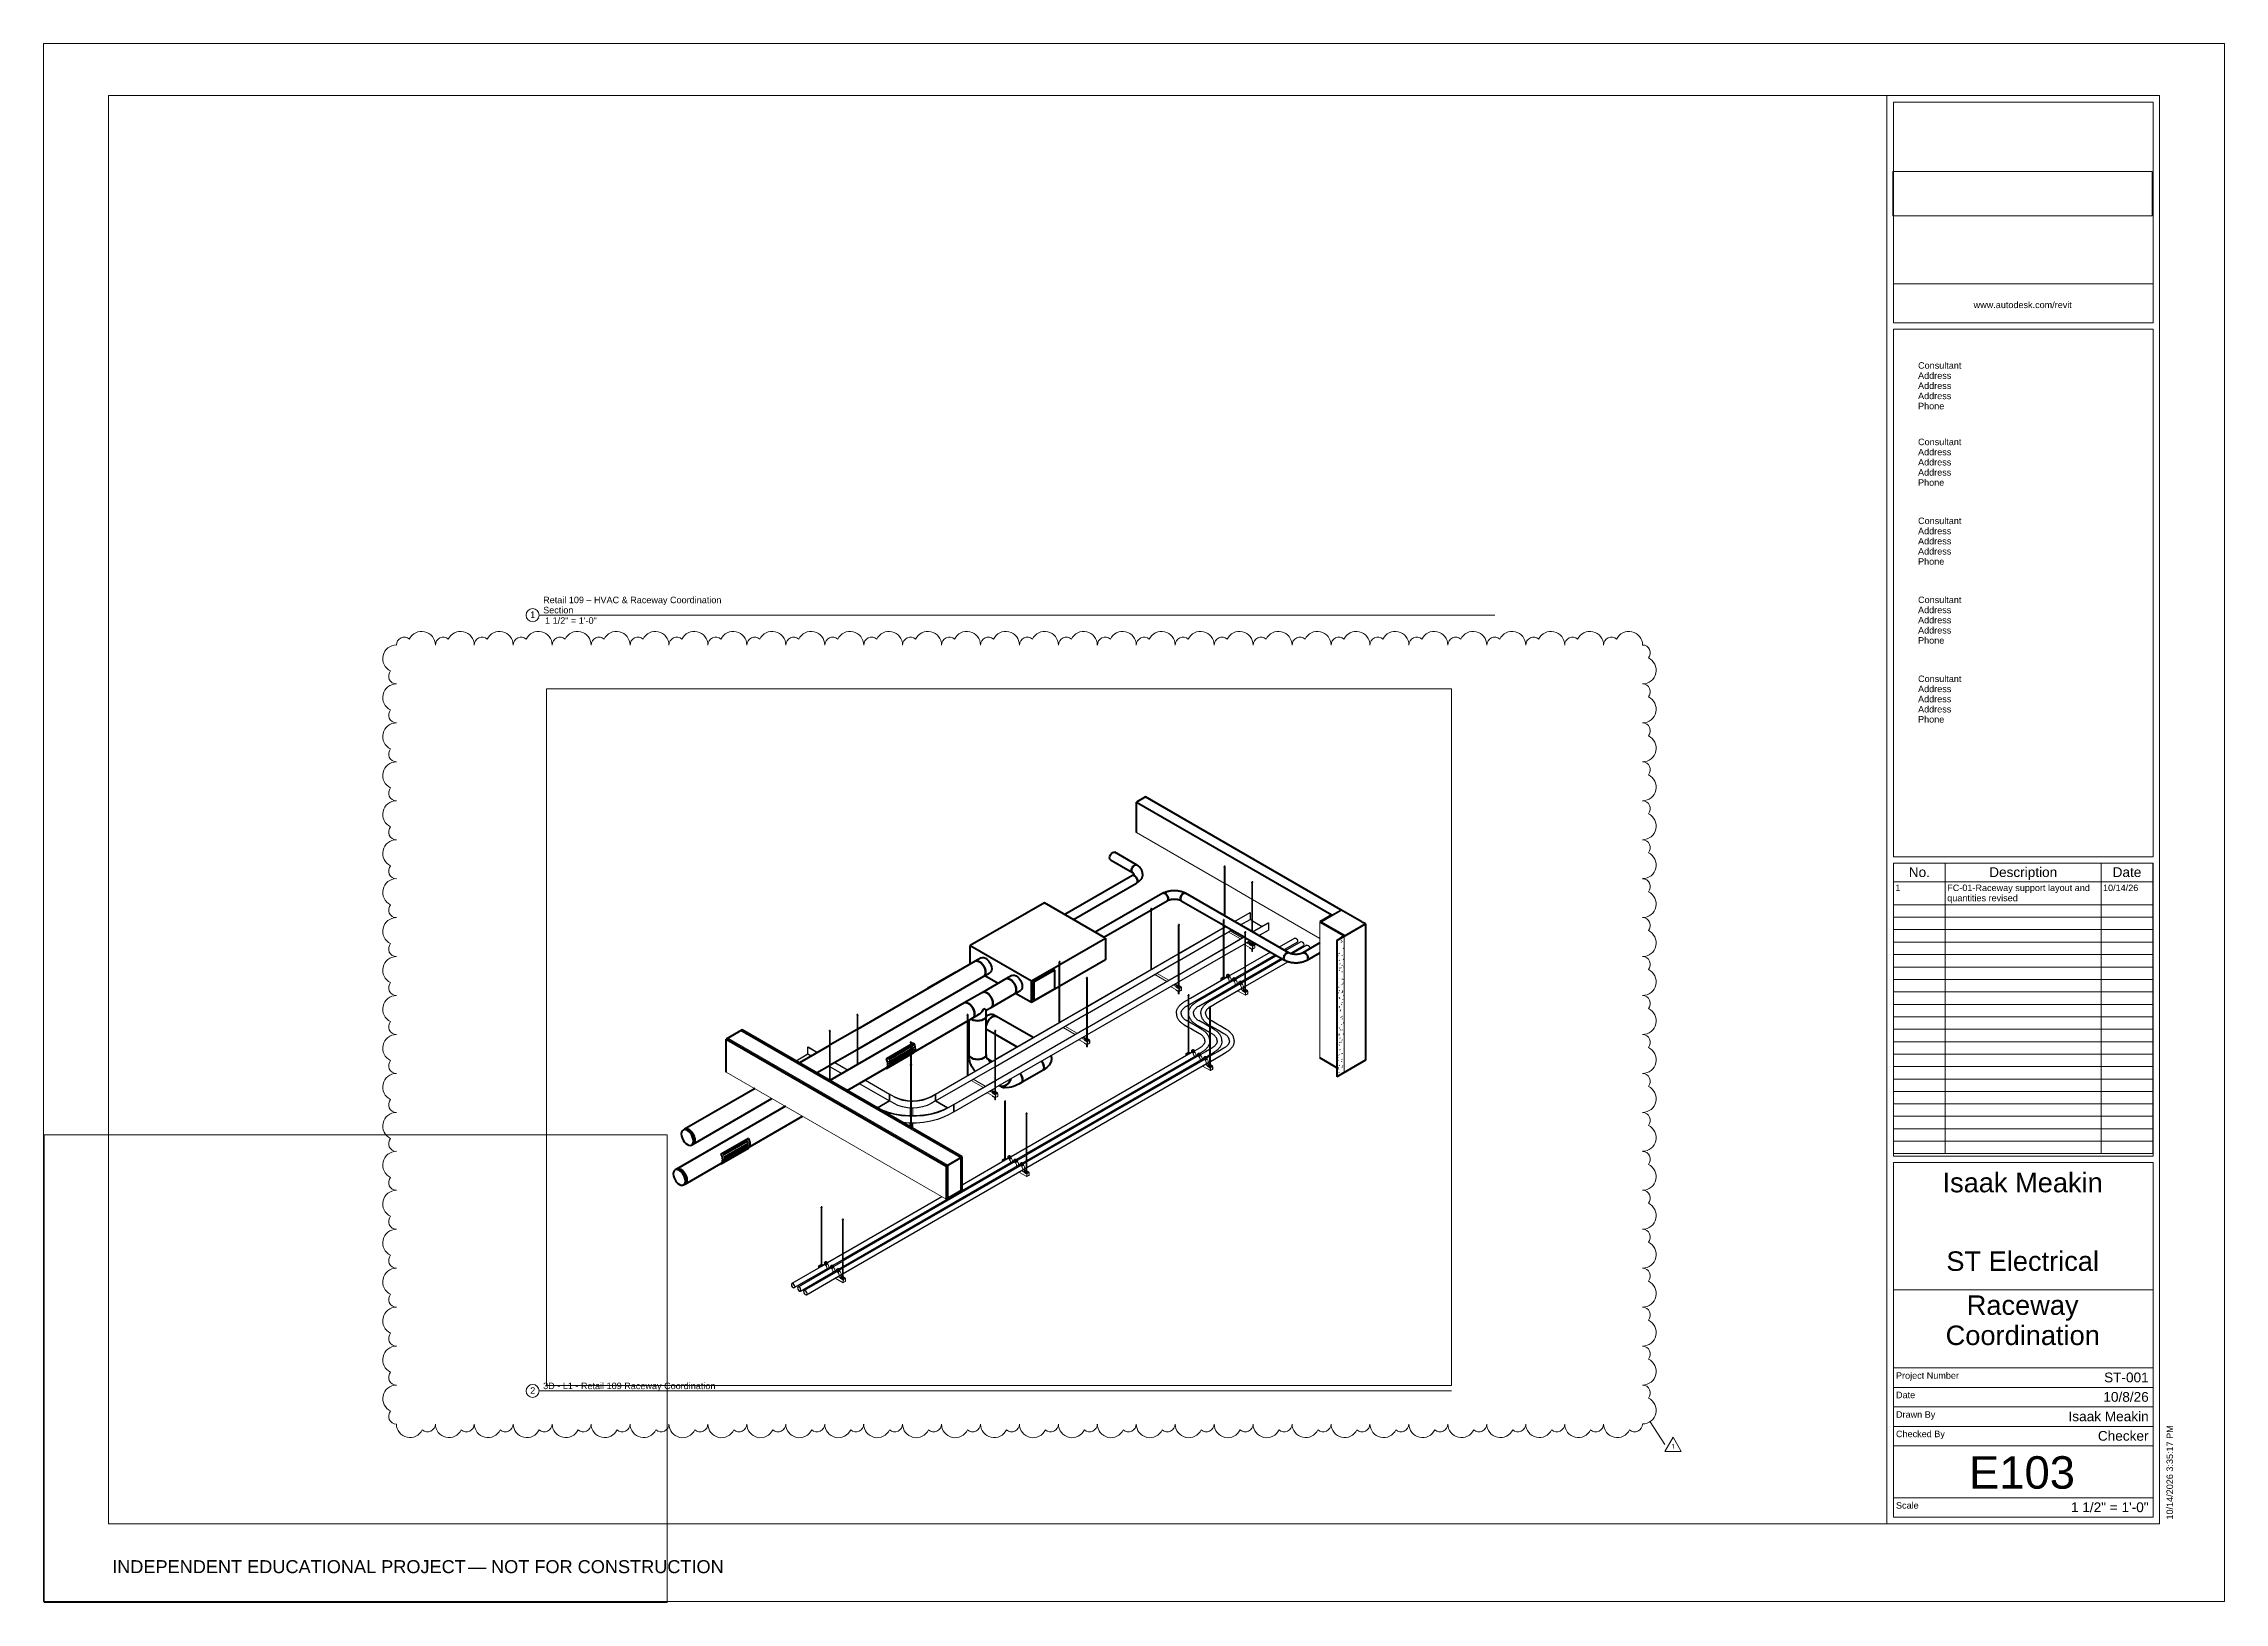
# Paper-space layout 'Layout1' of a CAD drawing. Header units: inches. Extents: x 0 to 42, y 0 to 30.
# The model-space entities are those that its viewports show. They can reach past a viewport. Long polylines and large blocks are cut down to what shows.
import ezdxf

# ---------------------------------------------------------------- set-up
doc = ezdxf.new("R2010")
doc.units = ezdxf.units.IN
doc.header["$MEASUREMENT"] = 0
doc.linetypes.add('Center', pattern=[1.25, 0.25, -0.1875, 0.625, -0.1875])
for name, color, linetype, lineweight in [('A-DETL-THIN', 151, 'Continuous', 9), ('A-GENM', 13, 'Continuous', 9), ('A-WALL', 113, 'Continuous', 18), ('A-WALL-PATT', 111, 'Continuous', 70), ('E-CABL-TRAY', 211, 'Continuous', 30), ('E-POWR-CNDT', 130, 'Continuous', 30), ('G-ANNO-REVC', 71, 'Continuous', 9), ('G-ANNO-REVC-IDEN', 71, 'Continuous', 9), ('G-ANNO-SCHD', 231, 'Continuous', 9), ('G-ANNO-TEXT', 231, 'Continuous', 9), ('G-ANNO-TTLB', 6, 'Continuous', 9), ('G-ANNO-TTLB-MEDM', 33, 'Continuous', 20), ('G-ANNO-TTLB-THIN', 151, 'Continuous', 9), ('I-WALL', 2, 'Continuous', 18), ('M-EQPM', 50, 'Continuous', 70), ('M-HVAC-CDFF', 50, 'Continuous', 50), ('M-HVAC-DUCT', 70, 'Continuous', 70), ('S-BEAM', 12, 'Continuous', 9), ('S-COLS', 52, 'Continuous', 9), ('S-FSTN', 2, 'Continuous', 9)]:
    doc.layers.add(name, color=color, linetype=linetype, lineweight=lineweight)
doc.layers.add('G-ANNO-NPLT', color=191, linetype='Continuous', plot=False)
doc.styles.add('Arial_3', font='arial.ttf', dxfattribs={"height": 0.125})
doc.styles.add('Arial_4', font='arial.ttf', dxfattribs={"height": 0.1875})
doc.styles.add('Arial_5', font='arial.ttf', dxfattribs={"height": 0.625})
doc.styles.add('Arial_6', font='arial.ttf', dxfattribs={"height": 0.375})
doc.styles.add('Arial_7', font='arial.ttf', dxfattribs={"height": 0.25})
doc.styles.add('Trebuchet MS_1', font='trebuc.ttf', dxfattribs={"height": 0.09375})
picture_1 = doc.add_image_def('image1.png', size_in_pixel=(652, 111))
pattern_1 = [(0, (692.117, -124.755), (7.68, 1.109), [0.3168, -5.443, 0.3168, -5.443, -30.72]), (0, (692.117, -124.755), (7.68, 1.109), [-11.52, 0.3168, -11.203, 0.3168, -5.443, -13.44]), (0, (692.117, -124.755), (7.68, 1.109), [-28.8, 0.3168, -3.523, 0.3168, -9.283]), (135, (694.997, -124.2), (-5.502705, 3.285218), [0.22401, -3.849, 0.22401, -3.849, -21.722]), (135, (694.997, -124.2), (-5.502705, 3.285218), [-8.146, 0.22401, -7.922, 0.22401, -3.849, -9.504]), (135, (694.997, -124.2), (-5.502705, 3.285218), [-20.365, 0.22401, -2.491, 0.22401, -6.564]), (225, (695.957, -121.983), (-2.177182, -4.394669), [0.22401, -3.849, 0.22401, -3.849, -21.722]), (225, (695.957, -121.983), (-2.177182, -4.394669), [-8.146, 0.22401, -7.922, 0.22401, -3.849, -9.504]), (225, (695.957, -121.983), (-2.177182, -4.394669), [-20.365, 0.22401, -2.491, 0.22401, -6.564])]
pattern_2 = [(30, (585.38, 184.817), (5.430809, 4.7035625), [0.25867, -4.444, 0.25867, -4.444, -25.083]), (30, (585.38, 184.817), (5.430809, 4.7035625), [-9.406, 0.25867, -9.147, 0.25867, -4.444, -10.974]), (30, (585.38, 184.817), (5.430809, 4.7035625), [-23.515, 0.25867, -2.877, 0.25867, -7.58]), (125.104, (587.417, 186.777), (-3.890889, 2.400041), [0.19477, -3.347, 0.19477, -3.347, -18.887]), (125.104, (587.417, 186.777), (-3.890889, 2.400041), [-7.083, 0.19477, -6.888, 0.19477, -3.347, -8.263]), (125.104, (587.417, 186.777), (-3.890889, 2.400041), [-17.707, 0.19477, -2.166, 0.19477, -5.707]), (248.794, (588.095, 190.304), (-1.5395914, -7.1030736), [0.30965, -5.32, 0.30965, -5.32, -30.026]), (248.794, (588.095, 190.304), (-1.5395914, -7.1030736), [-11.26, 0.30965, -10.95, 0.30965, -5.32, -13.136]), (248.794, (588.095, 190.304), (-1.5395914, -7.1030736), [-28.15, 0.30965, -3.444, 0.30965, -9.074])]

# ---------------------------------------------------------------- blocks, each defined once
blk = doc.blocks.new('E1 30 x 42 Horizontal - E1 30x42 Horizontal-46795-Raceway Coordination')
at = {"layer": 'G-ANNO-TTLB-MEDM'}
for p, q in [((1.24, 29.014), (1.24, 1.514)), ((40.74, 29.014), (1.24, 29.014)), ((35.49, 29.014), (35.49, 1.514)), ((40.74, 29.014), (40.74, 1.514)), ((35.615, 24.639), (35.615, 28.889)), ((35.615, 28.889), (40.615, 28.889)), ((40.615, 28.889), (40.615, 24.639)), ((40.615, 24.639), (35.615, 24.639)), ((35.615, 24.514), (40.615, 24.514)), ((35.615, 24.514), (35.615, 14.358)), ((40.615, 14.358), (40.615, 24.514)), ((35.615, 14.358), (40.615, 14.358)), ((35.615, 14.233), (35.615, 8.594)), ((40.615, 14.233), (35.615, 14.233)), ((40.615, 8.594), (40.615, 14.233)), ((35.615, 8.594), (40.615, 8.594)), ((35.615, 1.639), (35.615, 8.469)), ((35.615, 8.469), (40.615, 8.469)), ((40.615, 8.469), (40.615, 1.639)), ((35.615, 6.02), (40.615, 6.02)), ((1.24, 1.514), (40.74, 1.514)), ((40.615, 1.639), (35.615, 1.639))]:
    blk.add_line(p, q, dxfattribs=at)
at = {"layer": 'G-ANNO-TTLB-THIN'}
for p, q in [((-0.01, 30.014), (41.99, 30.014)), ((-0.01, 0.014), (-0.01, 30.014)), ((41.99, 0.014), (41.99, 30.014)), ((35.615, 25.389), (40.615, 25.389)), ((35.615, 4.514), (40.615, 4.514)), ((35.615, 4.139), (40.615, 4.139)), ((35.615, 3.764), (40.615, 3.764)), ((35.615, 3.389), (40.615, 3.389)), ((35.615, 3.014), (40.615, 3.014)), ((35.615, 2.014), (40.615, 2.014)), ((-0.01, 0.014), (41.99, 0.014))]:
    blk.add_line(p, q, dxfattribs=at)
at = {"layer": 'G-ANNO-TTLB', "char_height": 0.125, "attachment_point": 1, "style": 'Arial_3', "bg_fill": 3, "box_fill_scale": 1.25, "bg_fill_color": 256, "bg_fill_true_color": 13158600, "bg_fill_transparency": 0}
for s, insert, width in [('www.autodesk.com/revit', (37.16, 25.046), 2.28512), ('Consultant ', (36.09, 23.879), 1.06997), ('Consultant ', (36.09, 22.407), 1.06997), ('Consultant ', (36.09, 20.887), 1.06997), ('Consultant ', (36.09, 19.366), 1.06997), ('Consultant ', (36.09, 17.846), 1.06997)]:
    blk.add_mtext(s, dxfattribs=dict(at, insert=insert, width=width))
at = {"layer": 'G-ANNO-TTLB'}
image = blk.add_image(picture_1, insert=(35.606, 26.7), size_in_units=(4.995, 0.85), dxfattribs=at)
image.dxf.flags = 7
at = {"layer": 'G-ANNO-TTLB', "char_height": 0.125, "attachment_point": 1, "style": 'Arial_3', "bg_fill": 3, "box_fill_scale": 1.25, "bg_fill_color": 256, "bg_fill_true_color": 13158600, "bg_fill_transparency": 0}
for s, insert, width in [('Address', (36.09, 23.684), 0.77644), ('Address', (36.09, 22.211), 0.77644), ('Address', (36.09, 20.691), 0.77644), ('Address', (36.09, 19.171), 0.77644), ('Address', (36.09, 17.651), 0.77644), ('Date', (35.665, 4.056), 0.44503), ('Scale', (35.665, 1.93), 0.53025)]:
    blk.add_mtext(s, dxfattribs=dict(at, insert=insert, width=width))
for s, insert, width in [('Address', (36.09, 23.489), 0.77644), ('Address', (36.09, 22.016), 0.77644), ('Address', (36.09, 20.496), 0.77644), ('Address', (36.09, 18.976), 0.77644), ('Address', (36.09, 17.456), 0.77644), ('Project Number', (35.665, 4.43), 1.47081), ('Drawn By', (35.665, 3.68), 0.909)]:
    blk.add_mtext(s, dxfattribs=dict(at, insert=insert, width=width))
for s, insert, width in [('Address', (36.09, 23.293), 0.77644), ('Address', (36.09, 21.821), 0.77644), ('Address', (36.09, 20.301), 0.77644), ('Address', (36.09, 18.78), 0.77644), ('Address', (36.09, 17.26), 0.77644), ('Checked By', (35.665, 3.306), 1.13941)]:
    blk.add_mtext(s, dxfattribs=dict(at, insert=insert, width=width))
at = {"layer": 'G-ANNO-TTLB', "char_height": 0.125, "width": 0.60916, "attachment_point": 1, "style": 'Arial_3', "bg_fill": 3, "box_fill_scale": 1.25, "bg_fill_color": 256, "bg_fill_true_color": 13158600, "bg_fill_transparency": 0}
for insert in [(36.09, 23.098), (36.09, 21.625), (36.09, 20.105), (36.09, 18.585), (36.09, 17.065)]:
    blk.add_mtext('Phone', dxfattribs=dict(at, insert=insert))
blk = doc.blocks.new('Viewport - View Title-32371-Raceway Coordination')
at = {"layer": 'G-ANNO-TTLB'}
for start, end in [(0, 180), (180, 360)]:
    blk.add_arc((-0.125, 0), 0.125, start, end, dxfattribs=at)
blk = doc.blocks.new('Family - ___-1288771-Raceway Coordination')
at = {"layer": 'G-ANNO-REVC'}
for centre, radius, start, end in [((6.934, 18.434), 0.15, 48.1897, 180), ((7.271, 18.434), 0.263, 0, 154.7912), ((7.684, 18.434), 0.15, 48.1897, 180), ((8.021, 18.434), 0.262, 0, 154.7912), ((8.434, 18.434), 0.15, 48.1897, 180), ((8.771, 18.434), 0.262, 0, 154.7912), ((9.184, 18.434), 0.15, 48.1897, 180), ((9.521, 18.434), 0.263, 0, 154.7912), ((9.934, 18.434), 0.15, 48.1897, 180), ((10.271, 18.434), 0.263, 0, 154.7912), ((10.684, 18.434), 0.15, 48.1897, 180), ((11.021, 18.434), 0.263, 0, 154.7912), ((11.434, 18.434), 0.15, 48.1897, 180), ((11.771, 18.434), 0.262, 0, 154.7912), ((12.184, 18.434), 0.15, 48.1897, 180), ((12.521, 18.434), 0.263, 0, 154.7912), ((12.934, 18.434), 0.15, 48.1897, 180), ((13.271, 18.434), 0.262, 0, 154.7912), ((13.684, 18.434), 0.15, 48.1897, 180), ((14.021, 18.434), 0.263, 0, 154.7912), ((14.434, 18.434), 0.15, 48.1897, 180), ((14.771, 18.434), 0.263, 0, 154.7912), ((15.184, 18.434), 0.15, 48.1897, 180), ((15.521, 18.434), 0.263, 0, 154.7912), ((15.934, 18.434), 0.15, 48.1897, 180), ((16.271, 18.434), 0.262, 0, 154.7912), ((16.684, 18.434), 0.15, 48.1897, 180), ((17.021, 18.434), 0.262, 0, 154.7912), ((17.434, 18.434), 0.15, 48.1897, 180), ((17.771, 18.434), 0.262, 0, 154.7912), ((18.184, 18.434), 0.15, 48.1897, 180), ((18.521, 18.434), 0.262, 0, 154.7912), ((18.934, 18.434), 0.15, 48.1897, 180), ((19.271, 18.434), 0.262, 0, 154.7912), ((19.684, 18.434), 0.15, 48.1897, 180), ((20.021, 18.434), 0.262, 0, 154.7912), ((20.434, 18.434), 0.15, 48.1897, 180), ((20.771, 18.434), 0.262, 0, 154.7912), ((21.184, 18.434), 0.15, 48.1897, 180), ((21.521, 18.434), 0.262, 0, 154.7912), ((21.934, 18.434), 0.15, 48.1897, 180), ((22.271, 18.434), 0.262, 0, 154.7912), ((22.684, 18.434), 0.15, 48.1897, 180), ((23.021, 18.434), 0.262, 0, 154.7912), ((23.434, 18.434), 0.15, 48.1897, 180), ((23.771, 18.434), 0.262, 0, 154.7912), ((24.184, 18.434), 0.15, 48.1897, 180), ((24.521, 18.434), 0.263, 0, 154.7912), ((24.934, 18.434), 0.15, 48.1897, 180), ((25.271, 18.434), 0.263, 0, 154.7912), ((25.684, 18.434), 0.15, 48.1897, 180), ((26.021, 18.434), 0.263, 0, 154.7912), ((26.434, 18.434), 0.15, 48.1897, 180), ((26.771, 18.434), 0.263, 0, 154.7912), ((27.184, 18.434), 0.15, 48.1897, 180), ((27.521, 18.434), 0.263, 0, 154.7912), ((27.934, 18.434), 0.15, 48.1897, 180), ((28.271, 18.434), 0.263, 0, 154.7912), ((28.684, 18.434), 0.15, 48.1897, 180), ((29.021, 18.434), 0.263, 0, 154.7912), ((29.434, 18.434), 0.15, 48.1897, 180), ((29.771, 18.434), 0.263, 0, 154.7912), ((30.184, 18.434), 0.15, 48.1897, 180), ((30.521, 18.434), 0.263, 0, 154.7912), ((6.784, 18.172), 0.263, 90, 244.7912), ((30.784, 18.284), 0.15, 318.1897, 90), ((30.784, 17.947), 0.262, 270, 64.7912), ((6.784, 17.422), 0.263, 90, 244.7912), ((6.784, 17.834), 0.15, 138.1897, 270), ((30.784, 17.534), 0.15, 318.1897, 90), ((30.784, 17.197), 0.262, 270, 64.7912), ((6.784, 16.672), 0.263, 90, 244.7912), ((6.784, 17.084), 0.15, 138.1897, 270), ((30.784, 16.784), 0.15, 318.1897, 90), ((6.784, 16.334), 0.15, 138.1897, 270), ((30.784, 16.447), 0.262, 270, 64.7912), ((6.784, 15.922), 0.263, 90, 244.7912), ((30.784, 16.034), 0.15, 318.1897, 90), ((6.784, 15.584), 0.15, 138.1897, 270), ((30.784, 15.697), 0.262, 270, 64.7912), ((6.784, 15.172), 0.263, 90, 244.7912), ((30.784, 15.284), 0.15, 318.1897, 90), ((30.784, 14.947), 0.262, 270, 64.7912), ((6.784, 14.834), 0.15, 138.1897, 270), ((6.784, 14.422), 0.263, 90, 244.7912), ((30.784, 14.534), 0.15, 318.1897, 90), ((30.784, 14.197), 0.262, 270, 64.7912), ((6.784, 13.672), 0.263, 90, 244.7912), ((6.784, 14.084), 0.15, 138.1897, 270), ((30.784, 13.784), 0.15, 318.1897, 90), ((30.784, 13.447), 0.262, 270, 64.7912), ((6.784, 12.922), 0.263, 90, 244.7912), ((6.784, 13.334), 0.15, 138.1897, 270), ((30.784, 13.034), 0.15, 318.1897, 90), ((6.784, 12.584), 0.15, 138.1897, 270), ((30.784, 12.697), 0.262, 270, 64.7912), ((6.784, 12.172), 0.263, 90, 244.7912), ((30.784, 12.284), 0.15, 318.1897, 90), ((30.784, 11.947), 0.262, 270, 64.7912), ((6.784, 11.834), 0.15, 138.1897, 270), ((6.784, 11.422), 0.263, 90, 244.7912), ((30.784, 11.534), 0.15, 318.1897, 90), ((30.784, 11.197), 0.262, 270, 64.7912), ((6.784, 10.672), 0.263, 90, 244.7912), ((6.784, 11.084), 0.15, 138.1897, 270), ((30.784, 10.784), 0.15, 318.1897, 90), ((30.784, 10.447), 0.262, 270, 64.7912), ((6.784, 9.922), 0.263, 90, 244.7912), ((6.784, 10.334), 0.15, 138.1897, 270), ((30.784, 10.034), 0.15, 318.1897, 90), ((6.784, 9.584), 0.15, 138.1897, 270), ((30.784, 9.697), 0.262, 270, 64.7912), ((6.784, 9.172), 0.263, 90, 244.7912), ((30.784, 9.284), 0.15, 318.1897, 90), ((6.784, 8.834), 0.15, 138.1897, 270), ((30.784, 8.947), 0.262, 270, 64.7912), ((6.784, 8.422), 0.263, 90, 244.7912), ((30.784, 8.534), 0.15, 318.1897, 90), ((30.784, 8.197), 0.262, 270, 64.7912), ((6.784, 8.084), 0.15, 138.1897, 270), ((6.784, 7.672), 0.263, 90, 244.7912), ((30.784, 7.784), 0.15, 318.1897, 90), ((30.784, 7.447), 0.262, 270, 64.7912), ((6.784, 6.922), 0.263, 90, 244.7912), ((6.784, 7.334), 0.15, 138.1897, 270), ((30.784, 7.034), 0.15, 318.1897, 90), ((30.784, 6.697), 0.262, 270, 64.7912), ((6.784, 6.172), 0.263, 90, 244.7912), ((6.784, 6.584), 0.15, 138.1897, 270), ((30.784, 6.284), 0.15, 318.1897, 90), ((6.784, 5.834), 0.15, 138.1897, 270), ((30.784, 5.947), 0.262, 270, 64.7912), ((6.784, 5.422), 0.263, 90, 244.7912), ((30.784, 5.534), 0.15, 318.1897, 90), ((6.784, 5.084), 0.15, 138.1897, 270), ((30.784, 5.197), 0.262, 270, 64.7912), ((6.784, 4.672), 0.263, 90, 244.7912), ((30.784, 4.784), 0.15, 318.1897, 90), ((30.784, 4.447), 0.262, 270, 64.7912), ((6.784, 4.334), 0.15, 138.1897, 270), ((6.784, 3.922), 0.262, 90, 244.7912), ((30.784, 4.034), 0.15, 318.1897, 90), ((30.784, 3.697), 0.262, 270, 64.7912), ((6.784, 3.584), 0.15, 138.1897, 270), ((7.046, 3.434), 0.262, 180, 334.7912), ((7.384, 3.434), 0.15, 228.1897, 360), ((7.796, 3.434), 0.262, 180, 334.7912), ((8.134, 3.434), 0.15, 228.1897, 360), ((8.546, 3.434), 0.262, 180, 334.7912), ((8.884, 3.434), 0.15, 228.1897, 360), ((9.296, 3.434), 0.262, 180, 334.7912), ((9.634, 3.434), 0.15, 228.1897, 360), ((10.046, 3.434), 0.262, 180, 334.7912), ((10.384, 3.434), 0.15, 228.1897, 360), ((10.796, 3.434), 0.262, 180, 334.7912), ((11.134, 3.434), 0.15, 228.1897, 360), ((11.546, 3.434), 0.262, 180, 334.7912), ((11.884, 3.434), 0.15, 228.1897, 360), ((12.296, 3.434), 0.263, 180, 334.7912), ((12.634, 3.434), 0.15, 228.1897, 360), ((13.046, 3.434), 0.263, 180, 334.7912), ((13.384, 3.434), 0.15, 228.1897, 360), ((13.796, 3.434), 0.263, 180, 334.7912), ((14.134, 3.434), 0.15, 228.1897, 360), ((14.546, 3.434), 0.263, 180, 334.7912), ((14.884, 3.434), 0.15, 228.1897, 360), ((15.296, 3.434), 0.263, 180, 334.7912), ((15.634, 3.434), 0.15, 228.1897, 360), ((16.046, 3.434), 0.263, 180, 334.7912), ((16.384, 3.434), 0.15, 228.1897, 360), ((16.796, 3.434), 0.263, 180, 334.7912), ((17.134, 3.434), 0.15, 228.1897, 360), ((17.546, 3.434), 0.263, 180, 334.7912), ((17.884, 3.434), 0.15, 228.1897, 360), ((18.296, 3.434), 0.262, 180, 334.7912), ((18.634, 3.434), 0.15, 228.1897, 360), ((19.046, 3.434), 0.263, 180, 334.7912), ((19.384, 3.434), 0.15, 228.1897, 360), ((19.796, 3.434), 0.263, 180, 334.7912), ((20.134, 3.434), 0.15, 228.1897, 360), ((20.546, 3.434), 0.263, 180, 334.7912), ((20.884, 3.434), 0.15, 228.1897, 360), ((21.296, 3.434), 0.263, 180, 334.7912), ((21.634, 3.434), 0.15, 228.1897, 360), ((22.046, 3.434), 0.263, 180, 334.7912), ((22.384, 3.434), 0.15, 228.1897, 360), ((22.796, 3.434), 0.263, 180, 334.7912), ((23.134, 3.434), 0.15, 228.1897, 360), ((23.546, 3.434), 0.263, 180, 334.7912), ((23.884, 3.434), 0.15, 228.1897, 360), ((24.296, 3.434), 0.262, 180, 334.7912), ((24.634, 3.434), 0.15, 228.1897, 360), ((25.046, 3.434), 0.262, 180, 334.7912), ((25.384, 3.434), 0.15, 228.1897, 360), ((25.796, 3.434), 0.262, 180, 334.7912), ((26.134, 3.434), 0.15, 228.1897, 360), ((26.546, 3.434), 0.262, 180, 334.7912), ((26.884, 3.434), 0.15, 228.1897, 360), ((27.296, 3.434), 0.262, 180, 334.7912), ((27.634, 3.434), 0.15, 228.1897, 360), ((28.046, 3.434), 0.262, 180, 334.7912), ((28.384, 3.434), 0.15, 228.1897, 360), ((28.796, 3.434), 0.262, 180, 334.7912), ((29.134, 3.434), 0.15, 228.1897, 360), ((29.546, 3.434), 0.262, 180, 334.7912), ((29.884, 3.434), 0.15, 228.1897, 360), ((30.296, 3.434), 0.262, 180, 334.7912), ((30.634, 3.434), 0.15, 228.1897, 360)]:
    blk.add_arc(centre, radius, start, end, dxfattribs=at)
blk = doc.blocks.new('Revision Tag - Revision Tag-1288571-Raceway Coordination')
at = {"layer": 'G-ANNO-REVC-IDEN'}
for p, q in [((0, 0.173), (-0.156, -0.098)), ((0, 0.173), (0.156, -0.098)), ((-0.156, -0.098), (0.156, -0.098))]:
    blk.add_line(p, q, dxfattribs=at)
blk = doc.blocks.new('ST-VDC-01_ARCH_REF_v001_rvt_rvt-2-3D - L1 - Retail 109 Raceway Coordination')
at = {"layer": 'A-WALL-PATT', "lineweight": 9}
h = blk.add_hatch(dxfattribs=at)
h.set_pattern_fill('FP_2', color=256, style=0, pattern_type=2)
h.set_pattern_definition(pattern_1)
h.paths.add_polyline_path([(850.328, 90.389), (850.712, 90.677), (840.24, 96.723), (849.461, 102.047), (849.019, 102.302), (839.356, 96.723), (847.891, 91.795)])
h = blk.add_hatch(dxfattribs=at)
h.set_pattern_fill('FP_2', color=256, style=0, pattern_type=2)
h.set_pattern_definition(pattern_1)
h.paths.add_polyline_path([(847.182, 88.021), (850.568, 89.976), (851.157, 90.42), (850.712, 90.677), (847.891, 88.555)])
h = blk.add_hatch(dxfattribs=at)
h.set_pattern_fill('FP_3', color=256, style=0, pattern_type=2)
h.set_pattern_definition(pattern_2)
h.paths.add_polyline_path([(847.182, 25.058), (850.568, 27.012), (850.568, 89.976), (847.182, 88.021), (847.182, 43.382)])
h = blk.add_hatch(dxfattribs=at)
h.set_pattern_fill('FP_2', color=256, style=0, pattern_type=2)
h.set_pattern_definition(pattern_1)
h.paths.add_polyline_path([(673.155, -12.453), (673.597, -12.198), (571.899, 46.517), (571.457, 46.262), (664.891, -7.682)])
h = blk.add_hatch(dxfattribs=at)
h.set_pattern_fill('FP_2', color=256, style=0, pattern_type=2)
h.set_pattern_definition(pattern_1)
h.paths.add_polyline_path([(673.597, -12.198), (674.039, -11.943), (572.341, 46.772), (571.899, 46.517), (664.891, -7.172)])
h = blk.add_hatch(dxfattribs=at)
h.set_pattern_fill('FP_2', color=256, style=0, pattern_type=2)
h.set_pattern_definition(pattern_1)
h.paths.add_polyline_path([(666.614, -16.229), (667.056, -15.974), (565.358, 42.741), (564.917, 42.486), (664.891, -15.235)])
h = blk.add_hatch(dxfattribs=at)
h.set_pattern_fill('FP_2', color=256, style=0, pattern_type=2)
h.set_pattern_definition(pattern_1)
h.paths.add_polyline_path([(667.056, -15.974), (667.498, -15.719), (565.8, 42.996), (565.358, 42.741), (664.891, -14.724)])
h = blk.add_hatch(dxfattribs=at)
h.set_pattern_fill('FP_3', color=256, style=0, pattern_type=2)
h.set_pattern_definition(pattern_2)
h.paths.add_polyline_path([(673.155, -27.743), (673.597, -27.488), (673.597, -12.198), (673.155, -12.453), (673.155, -27.025)])
h = blk.add_hatch(dxfattribs=at)
h.set_pattern_fill('FP_3', color=256, style=0, pattern_type=2)
h.set_pattern_definition(pattern_2)
h.paths.add_polyline_path([(673.597, -27.488), (674.039, -27.233), (674.039, -11.943), (673.597, -12.198), (673.597, -27.025)])
h = blk.add_hatch(dxfattribs=at)
h.set_pattern_fill('FP_3', color=256, style=0, pattern_type=2)
h.set_pattern_definition(pattern_2)
h.paths.add_polyline_path([(666.614, -31.52), (667.056, -31.264), (667.056, -15.974), (666.614, -16.229), (666.614, -27.025)])
h = blk.add_hatch(dxfattribs=at)
h.set_pattern_fill('FP_3', color=256, style=0, pattern_type=2)
h.set_pattern_definition(pattern_2)
h.paths.add_polyline_path([(667.056, -31.264), (667.498, -31.009), (667.498, -15.719), (667.056, -15.974), (667.056, -27.025)])
at = {"layer": 'A-WALL', "color": 10}
for p, q in [((849.461, 102.047), (840.24, 96.723)), ((849.019, 102.302), (844.847, 99.893)), ((839.356, 96.723), (839.356, 33.759)), ((840.24, 96.723), (850.712, 90.677)), ((859.165, 96.445), (858.719, 96.702)), ((851.157, 90.42), (850.568, 89.976)), ((850.712, 90.677), (851.157, 90.42)), ((850.568, 27.012), (850.568, 89.976)), ((673.597, -12.198), (571.899, 46.517)), ((673.155, -12.453), (571.457, 46.262)), ((667.056, -15.974), (565.358, 42.741)), ((667.498, -15.719), (565.8, 42.996)), ((673.597, -27.488), (673.597, -12.198)), ((673.155, -27.743), (673.155, -12.453)), ((667.056, -31.264), (667.056, -15.974)), ((667.498, -31.009), (667.498, -15.719))]:
    blk.add_line(p, q, dxfattribs=at)
at = {"layer": 'A-WALL', "color": 7, "lineweight": 70}
for p, q in [((858.719, 96.702), (849.019, 102.302)), ((844.847, 99.893), (839.356, 96.723)), ((839.356, 96.723), (850.328, 90.389)), ((859.165, 96.445), (858.719, 96.702)), ((860.468, 95.692), (859.165, 96.445)), ((847.182, 88.021), (860.468, 95.692)), ((860.468, 95.692), (860.468, 32.728)), ((850.328, 90.389), (847.182, 88.021)), ((847.182, 88.021), (847.182, 25.058)), ((847.182, 29.241), (839.356, 33.759)), ((860.468, 32.728), (847.182, 25.058))]:
    blk.add_line(p, q, dxfattribs=at)
at = {"layer": 'I-WALL', "color": 7, "lineweight": 70}
for p, q in [((758.77, 154.407), (754.598, 151.998)), ((849.019, 102.302), (758.77, 154.407)), ((754.598, 151.998), (844.847, 99.893)), ((754.598, 137.933), (754.598, 151.998)), ((572.341, 46.772), (564.917, 42.486)), ((674.039, -11.943), (572.341, 46.772)), ((564.917, 42.486), (666.614, -16.229)), ((564.917, 27.196), (564.917, 42.486)), ((666.614, -16.229), (674.039, -11.943)), ((674.039, -27.233), (674.039, -11.943)), ((666.614, -16.229), (666.614, -31.52)), ((666.614, -31.52), (674.039, -27.233))]:
    blk.add_line(p, q, dxfattribs=at)
at = {"layer": 'I-WALL', "color": 10}
for p, q in [((754.598, 137.933), (795.102, 114.548)), ((795.474, 114.333), (807.83, 107.199)), ((808.202, 106.985), (839.356, 88.998)), ((844.847, 99.893), (849.019, 102.302)), ((564.917, 27.196), (666.614, -31.52))]:
    blk.add_line(p, q, dxfattribs=at)
blk = doc.blocks.new('HeatRecoveryUnit - Heat Recovery Unit _HRU_-1365172-3D - L1 - Retail 109 Raceway Coordination')
at = {"layer": 'M-EQPM', "color": 7}
for p, q in [((711.963, 105.476), (677.721, 85.707)), ((740.247, 89.146), (711.963, 105.476)), ((719.108, 76.942), (740.247, 89.146)), ((740.247, 89.146), (740.247, 79.117)), ((677.721, 85.707), (706.005, 69.377)), ((677.721, 77.146), (677.721, 85.707)), ((682.792, 80.073), (680.008, 78.466)), ((740.247, 79.117), (719.108, 66.912)), ((706.005, 69.377), (718.734, 76.726)), ((706.701, 68.975), (716.445, 74.6)), ((716.862, 74.359), (716.445, 74.6)), ((716.862, 74.359), (707.119, 68.734)), ((716.862, 65.937), (716.862, 74.359)), ((684.008, 71.538), (686.792, 73.145)), ((690.591, 68.246), (684.449, 71.793)), ((696.934, 71.908), (694.15, 70.301)), ((706.005, 59.347), (706.005, 69.377)), ((706.701, 60.553), (706.701, 68.975)), ((706.701, 68.975), (707.119, 68.734)), ((707.119, 68.734), (707.119, 60.312)), ((718.733, 66.696), (706.005, 59.347)), ((707.119, 60.312), (716.862, 65.937)), ((698.15, 63.373), (700.934, 64.98)), ((706.005, 59.347), (698.591, 63.628)), ((706.701, 60.553), (707.119, 60.312))]:
    blk.add_line(p, q, dxfattribs=at)
for points in [[(682.792, 80.073, 0), (683.378, 80.254, 0), (684.06, 80.187, 0), (684.792, 79.875, 0), (685.524, 79.341, 0), (686.206, 78.621, 0), (686.792, 77.764, 0), (687.241, 76.828, 0), (687.524, 75.877, 0), (687.62, 74.976, 0)], [(684.836, 73.369, 0), (684.74, 74.27, 0), (684.457, 75.221, 0), (684.008, 76.157, 0), (683.422, 77.014, 0), (682.74, 77.734, 0), (682.008, 78.268, 0), (681.276, 78.579, 0), (680.594, 78.647, 0), (680.008, 78.466, 0)], [(687.62, 74.976, 0), (687.524, 74.187, 0), (687.241, 73.562, 0), (686.792, 73.145, 0)], [(684.008, 71.538, 0), (684.457, 71.955, 0), (684.74, 72.579, 0), (684.836, 73.369, 0)], [(696.934, 71.908, 0), (697.52, 72.089, 0), (698.202, 72.022, 0), (698.934, 71.71, 0), (699.666, 71.176, 0), (700.348, 70.456, 0), (700.934, 69.599, 0), (701.383, 68.663, 0), (701.666, 67.712, 0), (701.762, 66.811, 0)], [(698.978, 65.204, 0), (698.882, 66.105, 0), (698.6, 67.056, 0), (698.15, 67.992, 0), (697.564, 68.849, 0), (696.882, 69.569, 0), (696.15, 70.103, 0), (695.418, 70.414, 0), (694.736, 70.482, 0), (694.15, 70.301, 0)], [(701.762, 66.811, 0), (701.666, 66.022, 0), (701.383, 65.397, 0), (700.934, 64.98, 0)], [(698.15, 63.373, 0), (698.6, 63.79, 0), (698.882, 64.414, 0), (698.978, 65.204, 0)]]:
    blk.add_polyline3d(points, dxfattribs=at)
blk = doc.blocks.new('Round Endcap - Standard-1395977-3D - L1 - Retail 109 Raceway Coordination')
at = {"layer": 'M-HVAC-DUCT', "color": 6}
for p, q in [((545.659, 0.889), (544.952, 0.481)), ((550.391, -3.307), (550.487, -4.198)), ((548.952, -6.447), (549.659, -6.039))]:
    blk.add_line(p, q, dxfattribs=at)
for points in [[(546.952, 0.283, 0), (546.219, 0.594, 0), (545.537, 0.662, 0), (544.952, 0.481, 0), (544.502, 0.064, 0), (544.219, -0.561, 0), (544.123, -1.35, 0)], [(545.659, 0.889, 0), (546.244, 1.07, 0), (546.927, 1.002, 0), (547.659, 0.691, 0)], [(547.659, 0.691, 0), (548.391, 0.157, 0), (549.073, -0.563, 0), (549.659, -1.42, 0), (550.108, -2.356, 0)], [(549.78, -4.616, 0), (549.684, -3.715, 0), (549.401, -2.765, 0), (548.952, -1.829, 0), (548.366, -0.971, 0), (547.684, -0.251, 0), (546.952, 0.283, 0)], [(544.123, -1.35, 0), (544.219, -2.251, 0), (544.502, -3.202, 0), (544.952, -4.138, 0), (545.537, -4.995, 0), (546.219, -5.715, 0), (546.952, -6.249, 0)], [(550.487, -4.208, 0), (550.391, -4.998, 0), (550.108, -5.622, 0), (549.659, -6.039, 0)], [(546.952, -6.249, 0), (547.684, -6.561, 0), (548.366, -6.628, 0), (548.952, -6.447, 0), (549.401, -6.031, 0), (549.684, -5.406, 0), (549.78, -4.616, 0)]]:
    blk.add_polyline3d(points, dxfattribs=at)
blk = doc.blocks.new('Round Elbow - 1_5 D-1397765-3D - L1 - Retail 109 Raceway Coordination')
at = {"layer": 'M-HVAC-DUCT', "color": 5}
for points in [[(700.783, 26.651, 0), (701.066, 26.202, 0), (701.515, 25.266, 0), (701.798, 24.316, 0), (701.894, 23.415, 0)], [(695.894, 22.82, 0), (696.315, 23.773, 0), (696.407, 24.102, 0)], [(701.894, 23.415, 0), (701.864, 22.958, 0), (701.776, 22.548, 0)], [(691.066, 20.989, 0), (691.866, 20.685, 0), (692.748, 20.637, 0), (693.651, 20.849, 0), (694.515, 21.307, 0), (695.28, 21.979, 0), (695.894, 22.82, 0)], [(701.776, 22.548, 0), (701.004, 22.114, 0), (700.209, 21.69, 0), (699.391, 21.285, 0), (698.534, 20.903, 0), (697.634, 20.558, 0), (696.678, 20.266, 0), (695.661, 20.056, 0), (694.593, 19.969, 0), (693.528, 20.063, 0), (693.052, 20.197, 0)], [(691.066, 20.989, 0), (691.555, 20.729, 0), (692.06, 20.503, 0), (692.578, 20.314, 0), (693.105, 20.16, 0), (693.522, 20.064, 0)]]:
    blk.add_polyline3d(points, dxfattribs=at)
blk = doc.blocks.new('Round Elbow - 1 D-1398855-3D - L1 - Retail 109 Raceway Coordination')
at = {"layer": 'M-HVAC-DUCT', "color": 5}
for points in [[(715.329, 34.041, 0), (715.313, 34.502, 0), (715.266, 34.96, 0), (715.258, 35.003, 0)], [(715.329, 34.041, 0), (715.313, 33.58, 0), (715.266, 33.122, 0), (715.187, 32.67, 0), (715.079, 32.229, 0), (714.944, 31.798, 0), (714.895, 31.663, 0)], [(711.814, 29.142, 0), (711.718, 30.043, 0), (711.436, 30.994, 0), (710.986, 31.93, 0), (710.703, 32.378, 0)], [(714.934, 31.773, 0), (714.261, 30.492, 0), (713.168, 29.311, 0), (711.696, 28.276, 0)], [(711.696, 28.276, 0), (711.784, 28.685, 0), (711.814, 29.142, 0)]]:
    blk.add_polyline3d(points, dxfattribs=at)
blk = doc.blocks.new('Round Tee - Standard-1379372-3D - L1 - Retail 109 Raceway Coordination')
at = {"layer": 'M-HVAC-DUCT', "color": 5}
for p, q in [((689.869, 52.963), (688.185, 53.935)), ((685.131, 47.097), (685.159, 47)), ((685.159, 47), (685.137, 47.012))]:
    blk.add_line(p, q, dxfattribs=at)
for points in [[(686.185, 53.737, 0), (687.059, 54.082, 0), (687.848, 54.073, 0), (688.185, 53.935, 0)], [(685.135, 52.897, 0), (685.352, 53.111, 0), (686.185, 53.737, 0)], [(687.869, 52.765, 0), (687.137, 52.231, 0), (686.455, 51.511, 0), (685.869, 50.654, 0), (685.419, 49.718, 0), (685.137, 48.767, 0)], [(689.869, 52.963, 0), (689.283, 53.144, 0), (688.601, 53.076, 0), (687.869, 52.765, 0)]]:
    blk.add_polyline3d(points, dxfattribs=at)
blk = doc.blocks.new('Supply Grille - Double Deflection - Curve Face Rectangular Neck - 16x4 Connection 8 Diameter Duct-1537919-3D - L1 - Retail 109 Raceway Coordination')
at = {"layer": 'M-HVAC-CDFF', "color": 170}
for p, q in [((562.466, -10.722), (575.017, -3.475)), ((575.152, -3.421), (562.601, -10.667)), ((575.017, -3.475), (575.152, -3.421)), ((574.894, -4.599), (563.58, -11.131)), ((563.849, -12.103), (575.163, -5.571)), ((563.934, -12.968), (575.248, -6.436)), ((563.849, -13.736), (575.163, -7.204)), ((562.601, -15.158), (575.153, -7.912)), ((574.894, -7.865), (563.58, -14.397)), ((562.601, -10.667), (562.466, -10.722)), ((562.466, -10.722), (562.653, -11.113)), ((562.653, -14.772), (562.467, -14.948)), ((562.467, -14.948), (562.601, -15.158))]:
    blk.add_line(p, q, dxfattribs=at)
for points in [[(575.152, -3.421, 0), (575.541, -4.322, 0), (575.784, -5.224, 0), (575.866, -6.078, 0), (575.784, -6.838, 0), (575.542, -7.46, 0), (575.153, -7.912, 0)], [(562.601, -15.158, 0), (562.991, -14.706, 0), (563.233, -14.084, 0), (563.315, -13.325, 0), (563.233, -12.471, 0), (562.99, -11.568, 0), (562.601, -10.667, 0)], [(562.794, -11.464, 0), (562.833, -11.57, 0), (562.985, -12.074, 0)], [(563.051, -12.368, 0), (563.061, -12.419, 0), (563.138, -13.223, 0)], [(563.138, -13.223, 0), (563.061, -13.937, 0), (563.051, -13.978, 0)], [(562.985, -14.195, 0), (562.833, -14.523, 0), (562.795, -14.585, 0)]]:
    blk.add_polyline3d(points, dxfattribs=at)
for centre, start_param, end_param in [((572.242, -4.701), 4.40676, 4.416948), ((572.242, -4.701), 4.166896, 4.227963), ((569.414, -6.334), 4.40676, 4.416948), ((572.242, -4.701), 3.927097, 3.961712), ((572.242, -4.701), 3.89227, 3.926991), ((569.414, -6.334), 4.166896, 4.241365), ((572.242, -4.701), 3.607015, 3.687202), ((566.585, -7.967), 4.40676, 4.416948), ((569.414, -6.334), 3.927097, 3.961712), ((569.414, -6.334), 3.89227, 3.926991), ((572.242, -4.701), 3.437033, 3.447337), ((566.585, -7.967), 4.166896, 4.227963), ((569.414, -6.334), 3.607015, 3.687202), ((563.757, -9.6), 4.40676, 4.416948), ((569.414, -6.334), 3.437033, 3.447337), ((566.585, -7.967), 3.927097, 3.961712), ((566.585, -7.967), 3.89227, 3.926991), ((563.757, -9.6), 4.166896, 4.227963), ((566.585, -7.967), 3.607015, 3.687202), ((560.929, -11.233), 4.40676, 4.416948), ((566.585, -7.967), 3.437033, 3.447337), ((563.757, -9.6), 3.927097, 3.961712), ((563.757, -9.6), 3.89227, 3.926991), ((560.929, -11.233), 4.166896, 4.227963), ((563.757, -9.6), 3.607015, 3.687202), ((560.929, -11.233), 3.927097, 3.961712), ((563.757, -9.6), 3.437033, 3.447337), ((560.929, -11.233), 3.89227, 3.926991), ((560.929, -11.233), 3.607015, 3.687202), ((560.929, -11.233), 3.437033, 3.447337)]:
    blk.add_ellipse(centre, major_axis=(-2.125, 3.681), ratio=0.57735, start_param=start_param, end_param=end_param, dxfattribs=at)
blk = doc.blocks.new('Return Grille - Double Deflection - Curve Face Rectangular Neck - 16x4 Connection 8 Diameter Duct-1524465-3D - L1 - Retail 109 Raceway Coordination')
at = {"layer": 'M-HVAC-CDFF', "color": 210}
for p, q in [((658.428, 66.279), (670.979, 73.526)), ((670.979, 73.526), (671.107, 73.327)), ((658.556, 66.081), (658.428, 66.279))]:
    blk.add_line(p, q, dxfattribs=at)
blk.add_polyline3d([(658.428, 66.279, 0), (658.039, 65.828, 0), (658.01, 65.776, 0)], dxfattribs=at)
blk = doc.blocks.new('Supply Grille - Double Deflection - Curve Face Rectangular Neck - 16x4 Connection 8 Diameter Duct-V3-3D - L1 - Retail 109 Raceway Coordination')
at = {"layer": 'M-HVAC-CDFF', "color": 170}
for p, q in [((651.52, 40.67), (650.548, 40.109)), ((650.548, 40.132), (651.385, 40.616)), ((651.385, 40.616), (651.52, 40.67)), ((638.834, 33.369), (650.174, 39.917)), ((650.174, 39.893), (638.968, 33.424)), ((651.262, 39.492), (650.548, 39.08)), ((650.175, 38.864), (639.948, 32.96)), ((650.547, 37.952), (651.531, 38.52)), ((640.217, 31.988), (650.176, 37.738)), ((650.547, 37.038), (651.615, 37.655)), ((640.301, 31.123), (650.174, 36.823)), ((650.547, 36.319), (651.531, 36.887)), ((640.217, 30.355), (650.174, 36.104)), ((651.262, 36.226), (650.547, 35.813)), ((650.547, 35.617), (651.52, 36.179)), ((638.969, 28.933), (650.174, 35.402)), ((650.174, 35.598), (639.948, 29.694)), ((638.968, 33.424), (638.834, 33.369)), ((638.834, 33.369), (639.02, 32.978)), ((639.02, 29.318), (638.834, 29.142)), ((638.834, 29.142), (638.969, 28.933))]:
    blk.add_line(p, q, dxfattribs=at)
for points in [[(651.52, 40.67, 0), (651.909, 39.769, 0), (652.151, 38.866, 0), (652.234, 38.012, 0), (652.152, 37.253, 0), (651.909, 36.631, 0), (651.52, 36.179, 0)], [(638.969, 28.933, 0), (639.358, 29.384, 0), (639.6, 30.007, 0), (639.683, 30.766, 0), (639.6, 31.62, 0), (639.358, 32.522, 0), (638.968, 33.424, 0)], [(639.162, 32.627, 0), (639.2, 32.521, 0), (639.352, 32.016, 0)], [(639.419, 31.723, 0), (639.428, 31.672, 0), (639.506, 30.868, 0)], [(639.506, 30.868, 0), (639.428, 30.154, 0), (639.419, 30.113, 0)], [(639.352, 29.896, 0), (639.2, 29.568, 0), (639.162, 29.506, 0)]]:
    blk.add_polyline3d(points, dxfattribs=at)
for centre, start_param, end_param in [((648.61, 39.39), 4.40676, 4.416948), ((648.61, 39.39), 4.166896, 4.227963), ((645.781, 37.757), 4.40676, 4.416948), ((648.61, 39.39), 3.927097, 3.961712), ((648.61, 39.39), 3.89227, 3.926991), ((645.781, 37.757), 4.166896, 4.227963), ((648.61, 39.39), 3.607015, 3.687202), ((642.953, 36.124), 4.40676, 4.416948), ((645.781, 37.757), 3.927097, 3.961712), ((645.781, 37.757), 3.89227, 3.926991), ((648.61, 39.39), 3.437033, 3.447337), ((642.953, 36.124), 4.166896, 4.227963), ((645.781, 37.757), 3.607015, 3.687202), ((640.125, 34.491), 4.40676, 4.416948), ((642.953, 36.124), 3.927097, 3.961712), ((642.953, 36.124), 3.89227, 3.926991), ((645.781, 37.757), 3.437033, 3.447337), ((640.125, 34.491), 4.166896, 4.227963), ((642.953, 36.124), 3.607015, 3.687202), ((637.296, 32.858), 4.40676, 4.416948), ((640.125, 34.491), 3.927097, 3.961712), ((640.125, 34.491), 3.89227, 3.926991), ((642.953, 36.124), 3.437033, 3.447337), ((637.296, 32.858), 4.166896, 4.227963), ((640.125, 34.491), 3.607015, 3.687202), ((637.296, 32.858), 3.927097, 3.961712), ((637.296, 32.858), 3.89227, 3.926991), ((640.125, 34.491), 3.437033, 3.447337), ((637.296, 32.858), 3.607015, 3.687202), ((637.296, 32.858), 3.437033, 3.447337)]:
    blk.add_ellipse(centre, major_axis=(-2.125, 3.681), ratio=0.57735, start_param=start_param, end_param=end_param, dxfattribs=at)
blk = doc.blocks.new('Round Elbow - 1_5 D-1371662-3D - L1 - Retail 109 Raceway Coordination')
at = {"layer": 'M-HVAC-DUCT', "color": 3}
for points in [[(823.981, 82.276, 0), (824.347, 82.432, 0), (824.688, 82.466, 0), (824.981, 82.375, 0)], [(831.466, 82.375, 0), (831.353, 82.312, 0), (831.231, 82.25, 0), (831.102, 82.189, 0), (830.967, 82.13, 0), (830.824, 82.073, 0), (830.675, 82.019, 0), (830.52, 81.967, 0), (830.359, 81.918, 0), (830.194, 81.872, 0), (830.023, 81.83, 0), (829.848, 81.792, 0), (829.669, 81.757, 0), (829.487, 81.726, 0), (829.302, 81.699, 0), (829.114, 81.676, 0), (828.924, 81.658, 0), (828.733, 81.644, 0), (828.54, 81.635, 0), (828.347, 81.63, 0), (828.153, 81.629, 0), (827.959, 81.633, 0), (827.766, 81.641, 0), (827.574, 81.654, 0), (827.384, 81.671, 0), (827.196, 81.693, 0), (827.01, 81.718, 0), (826.827, 81.748, 0), (826.647, 81.782, 0), (826.471, 81.819, 0), (826.299, 81.861, 0), (826.132, 81.905, 0), (825.97, 81.953, 0), (825.814, 82.005, 0), (825.663, 82.058, 0), (825.519, 82.115, 0), (825.381, 82.173, 0), (825.25, 82.234, 0), (825.127, 82.295, 0), (825.011, 82.358, 0), (824.981, 82.375, 0)], [(831.466, 82.375, 0), (831.759, 82.466, 0), (832.1, 82.432, 0), (832.466, 82.276, 0)], [(822.567, 79.827, 0), (822.615, 80.277, 0), (822.756, 80.753, 0), (822.981, 81.221, 0), (823.274, 81.649, 0), (823.615, 82.009, 0), (823.981, 82.276, 0)], [(832.466, 82.276, 0), (832.832, 82.009, 0), (833.173, 81.649, 0), (833.466, 81.221, 0), (833.691, 80.753, 0), (833.832, 80.277, 0), (833.88, 79.827, 0)], [(822.981, 78.911, 0), (822.756, 79.12, 0), (822.615, 79.432, 0), (822.567, 79.827, 0)], [(833.88, 79.827, 0), (833.832, 79.432, 0), (833.691, 79.12, 0), (833.466, 78.911, 0)], [(833.466, 78.911, 0), (833.234, 78.782, 0), (832.996, 78.661, 0), (832.753, 78.546, 0), (832.506, 78.438, 0), (832.254, 78.338, 0), (831.997, 78.244, 0), (831.737, 78.157, 0), (831.473, 78.076, 0), (831.206, 78.003, 0), (830.935, 77.936, 0), (830.662, 77.875, 0), (830.386, 77.821, 0), (830.107, 77.774, 0), (829.827, 77.734, 0), (829.545, 77.7, 0), (829.261, 77.672, 0), (828.977, 77.652, 0), (828.691, 77.638, 0), (828.405, 77.63, 0), (828.119, 77.629, 0), (827.833, 77.635, 0), (827.547, 77.647, 0), (827.263, 77.666, 0), (826.979, 77.692, 0), (826.696, 77.724, 0), (826.415, 77.763, 0), (826.136, 77.808, 0), (825.86, 77.86, 0), (825.585, 77.919, 0), (825.314, 77.984, 0), (825.046, 78.056, 0), (824.781, 78.134, 0), (824.52, 78.22, 0), (824.262, 78.312, 0), (824.009, 78.411, 0), (823.76, 78.516, 0), (823.516, 78.629, 0), (823.277, 78.749, 0), (823.043, 78.876, 0), (822.981, 78.911, 0)]]:
    blk.add_polyline3d(points, dxfattribs=at)
blk = doc.blocks.new('Round Elbow - 1_5 D-V4-3D - L1 - Retail 109 Raceway Coordination')
at = {"layer": 'M-HVAC-DUCT', "color": 3}
for points in [[(766.779, 109.924, 0), (767.012, 110.053, 0), (767.25, 110.175, 0), (767.492, 110.29, 0), (767.74, 110.397, 0), (767.992, 110.498, 0), (768.248, 110.592, 0), (768.508, 110.679, 0), (768.772, 110.759, 0), (769.04, 110.833, 0), (769.31, 110.9, 0), (769.584, 110.961, 0), (769.86, 111.014, 0), (770.138, 111.061, 0), (770.419, 111.102, 0), (770.701, 111.136, 0), (770.984, 111.163, 0), (771.269, 111.184, 0), (771.554, 111.198, 0), (771.84, 111.206, 0), (772.127, 111.207, 0), (772.413, 111.201, 0), (772.698, 111.188, 0), (772.983, 111.17, 0), (773.267, 111.144, 0), (773.549, 111.112, 0), (773.83, 111.073, 0), (774.109, 111.028, 0), (774.386, 110.976, 0), (774.66, 110.917, 0), (774.932, 110.852, 0), (775.2, 110.78, 0), (775.465, 110.701, 0), (775.726, 110.616, 0), (775.983, 110.524, 0), (776.237, 110.425, 0), (776.485, 110.319, 0), (776.729, 110.207, 0), (776.969, 110.087, 0), (777.202, 109.96, 0), (777.265, 109.924, 0)], [(767.779, 109.825, 0), (767.413, 109.981, 0), (767.072, 110.015, 0), (766.779, 109.924, 0)], [(769.194, 107.376, 0), (769.145, 107.826, 0), (769.004, 108.302, 0), (768.779, 108.77, 0), (768.487, 109.198, 0), (768.145, 109.558, 0), (767.779, 109.825, 0)], [(776.265, 109.825, 0), (775.899, 109.558, 0), (775.558, 109.198, 0), (775.265, 108.77, 0), (775.04, 108.302, 0), (774.899, 107.826, 0), (774.85, 107.376, 0)], [(777.265, 109.924, 0), (776.972, 110.015, 0), (776.631, 109.981, 0), (776.265, 109.825, 0)], [(768.779, 106.46, 0), (769.004, 106.669, 0), (769.145, 106.981, 0), (769.194, 107.376, 0)], [(768.779, 106.46, 0), (768.893, 106.523, 0), (769.014, 106.585, 0), (769.143, 106.646, 0), (769.279, 106.705, 0), (769.422, 106.762, 0), (769.571, 106.817, 0), (769.726, 106.869, 0), (769.886, 106.918, 0), (770.052, 106.963, 0), (770.223, 107.006, 0), (770.397, 107.044, 0), (770.576, 107.079, 0), (770.758, 107.11, 0), (770.944, 107.137, 0), (771.131, 107.159, 0), (771.321, 107.178, 0), (771.513, 107.191, 0), (771.705, 107.201, 0), (771.899, 107.206, 0), (772.093, 107.207, 0), (772.286, 107.203, 0), (772.479, 107.194, 0), (772.671, 107.182, 0), (772.862, 107.165, 0), (773.05, 107.143, 0), (773.236, 107.117, 0), (773.419, 107.088, 0), (773.599, 107.054, 0), (773.775, 107.016, 0), (773.946, 106.975, 0), (774.114, 106.93, 0), (774.276, 106.882, 0), (774.432, 106.831, 0), (774.583, 106.777, 0), (774.727, 106.721, 0), (774.865, 106.662, 0), (774.996, 106.602, 0), (775.119, 106.54, 0), (775.235, 106.477, 0), (775.265, 106.46, 0)], [(774.85, 107.376, 0), (774.899, 106.981, 0), (775.04, 106.669, 0), (775.265, 106.46, 0)]]:
    blk.add_polyline3d(points, dxfattribs=at)
blk = doc.blocks.new('Round Elbow - 1_5 D-V5-3D - L1 - Retail 109 Raceway Coordination')
at = {"layer": 'M-HVAC-DUCT', "color": 5}
for points in [[(752.223, 120.44, 0), (752.271, 120.89, 0), (752.413, 121.366, 0), (752.637, 121.834, 0), (752.93, 122.262, 0), (753.271, 122.622, 0), (753.637, 122.889, 0)], [(753.637, 122.889, 0), (754.003, 123.045, 0), (754.344, 123.079, 0), (754.637, 122.988, 0)], [(757.395, 118.807, 0), (757.385, 119.084, 0), (757.356, 119.359, 0), (757.309, 119.63, 0), (757.244, 119.897, 0), (757.162, 120.158, 0), (757.064, 120.411, 0), (756.951, 120.656, 0), (756.825, 120.892, 0), (756.685, 121.119, 0), (756.535, 121.337, 0), (756.373, 121.546, 0), (756.202, 121.746, 0), (756.022, 121.936, 0), (755.833, 122.118, 0), (755.637, 122.291, 0), (755.433, 122.456, 0), (755.222, 122.613, 0), (755.005, 122.762, 0), (754.782, 122.903, 0), (754.637, 122.988, 0)], [(752.637, 119.524, 0), (752.413, 119.733, 0), (752.271, 120.045, 0), (752.223, 120.44, 0)], [(753.395, 118.807, 0), (753.395, 118.807, 0), (753.394, 118.809, 0), (753.394, 118.813, 0), (753.392, 118.82, 0), (753.388, 118.832, 0), (753.381, 118.85, 0), (753.371, 118.872, 0), (753.355, 118.901, 0), (753.335, 118.935, 0), (753.307, 118.974, 0), (753.273, 119.018, 0), (753.231, 119.067, 0), (753.181, 119.12, 0), (753.123, 119.176, 0), (753.057, 119.234, 0), (752.982, 119.295, 0), (752.898, 119.357, 0), (752.806, 119.42, 0), (752.705, 119.484, 0), (752.637, 119.524, 0)], [(753.395, 118.807, 0), (753.395, 118.807, 0), (753.394, 118.805, 0), (753.394, 118.801, 0), (753.392, 118.793, 0), (753.388, 118.781, 0), (753.381, 118.764, 0), (753.371, 118.741, 0), (753.355, 118.713, 0), (753.335, 118.679, 0), (753.307, 118.639, 0), (753.273, 118.595, 0), (753.231, 118.546, 0), (753.181, 118.494, 0), (753.123, 118.438, 0), (753.057, 118.379, 0), (752.982, 118.319, 0), (752.898, 118.256, 0), (752.806, 118.193, 0), (752.705, 118.13, 0), (752.637, 118.089, 0)], [(757.395, 118.807, 0), (757.385, 118.53, 0), (757.356, 118.255, 0), (757.309, 117.983, 0), (757.244, 117.716, 0), (757.162, 117.456, 0), (757.064, 117.203, 0), (756.951, 116.958, 0), (756.825, 116.721, 0), (756.685, 116.494, 0), (756.535, 116.276, 0), (756.373, 116.067, 0), (756.202, 115.868, 0), (756.022, 115.677, 0), (755.833, 115.495, 0), (755.637, 115.322, 0), (755.433, 115.158, 0), (755.222, 115.001, 0), (755.005, 114.852, 0), (754.782, 114.711, 0), (754.637, 114.625, 0)], [(753.637, 117.99, 0), (753.271, 118.146, 0), (752.93, 118.18, 0), (752.637, 118.089, 0)], [(755.051, 115.541, 0), (755.003, 115.991, 0), (754.862, 116.467, 0), (754.637, 116.935, 0), (754.344, 117.363, 0), (754.003, 117.723, 0), (753.637, 117.99, 0)], [(754.637, 114.625, 0), (754.862, 114.834, 0), (755.003, 115.146, 0), (755.051, 115.541, 0)]]:
    blk.add_polyline3d(points, dxfattribs=at)
blk = doc.blocks.new('Round Endcap - Standard-V6-3D - L1 - Retail 109 Raceway Coordination')
at = {"layer": 'M-HVAC-DUCT', "color": 5}
for p, q in [((541.958, -17.567), (541.251, -17.975)), ((545.251, -24.903), (545.958, -24.495))]:
    blk.add_line(p, q, dxfattribs=at)
for points in [[(543.251, -18.173, 0), (542.519, -17.862, 0), (541.837, -17.794, 0), (541.251, -17.975, 0), (540.801, -18.392, 0), (540.519, -19.017, 0), (540.423, -19.806, 0)], [(541.958, -17.567, 0), (542.544, -17.386, 0), (543.226, -17.454, 0), (543.958, -17.765, 0)], [(543.958, -17.765, 0), (544.69, -18.299, 0), (545.372, -19.019, 0), (545.958, -19.876, 0), (546.408, -20.812, 0), (546.69, -21.763, 0), (546.786, -22.664, 0)], [(546.079, -23.072, 0), (545.983, -22.171, 0), (545.7, -21.22, 0), (545.251, -20.285, 0), (544.665, -19.427, 0), (543.983, -18.707, 0), (543.251, -18.173, 0)], [(540.423, -19.806, 0), (540.519, -20.707, 0), (540.801, -21.658, 0), (541.251, -22.594, 0), (541.837, -23.451, 0), (542.519, -24.171, 0), (543.251, -24.705, 0)], [(546.786, -22.664, 0), (546.69, -23.454, 0), (546.408, -24.078, 0), (545.958, -24.495, 0)], [(543.251, -24.705, 0), (543.983, -25.017, 0), (544.665, -25.084, 0), (545.251, -24.903, 0), (545.7, -24.486, 0), (545.983, -23.862, 0), (546.079, -23.072, 0)]]:
    blk.add_polyline3d(points, dxfattribs=at)
blk = doc.blocks.new('Round Tee - Standard-1397651-3D - L1 - Retail 109 Raceway Coordination')
at = {"layer": 'M-HVAC-DUCT', "color": 5}
for p, q in [((683.379, 64.083), (674.894, 59.184)), ((685.137, 55.86), (687.379, 57.155)), ((685.137, 53.27), (685.137, 55.86)), ((678.894, 52.256), (681.137, 53.55)), ((678.308, 51.637), (678.071, 51.788))]:
    blk.add_line(p, q, dxfattribs=at)
for points in [[(683.379, 64.083, 0), (683.965, 64.264, 0), (684.647, 64.196, 0), (685.379, 63.885, 0)], [(685.379, 63.885, 0), (686.111, 63.351, 0), (686.794, 62.631, 0), (687.379, 61.773, 0), (687.829, 60.837, 0), (688.111, 59.887, 0), (688.208, 58.986, 0)], [(676.894, 58.986, 0), (676.162, 59.297, 0), (675.48, 59.365, 0), (674.894, 59.184, 0)], [(679.723, 54.087, 0), (679.626, 54.988, 0), (679.344, 55.938, 0), (678.894, 56.874, 0), (678.308, 57.732, 0), (677.626, 58.452, 0), (676.894, 58.986, 0)], [(688.208, 58.986, 0), (688.111, 58.196, 0), (687.829, 57.571, 0), (687.379, 57.155, 0)], [(683.965, 56.536, 0), (683.51, 55.821, 0), (682.995, 55.152, 0), (682.424, 54.54, 0), (681.801, 53.998, 0), (681.129, 53.546, 0)], [(685.137, 55.86, 0), (685.081, 55.892, 0), (684.924, 55.983, 0), (684.679, 56.124, 0), (684.357, 56.31, 0), (683.965, 56.536, 0)], [(678.894, 52.256, 0), (679.344, 52.672, 0), (679.626, 53.297, 0), (679.723, 54.087, 0)], [(685.137, 53.27, 0), (685, 52.672, 0), (684.601, 52.116, 0), (683.965, 51.637, 0)], [(683.965, 51.637, 0), (683.137, 51.27, 0), (682.172, 51.039, 0), (681.137, 50.961, 0), (680.101, 51.039, 0), (679.137, 51.27, 0), (678.308, 51.637, 0)]]:
    blk.add_polyline3d(points, dxfattribs=at)
blk = doc.blocks.new('Round Elbow - 1_5 D-V7-3D - L1 - Retail 109 Raceway Coordination')
at = {"layer": 'M-HVAC-DUCT', "color": 5}
for points in [[(679.981, 27.7, 0), (679.884, 27.792, 0), (679.515, 28.195, 0), (679.175, 28.618, 0), (678.863, 29.059, 0), (678.58, 29.514, 0), (678.326, 29.983, 0), (678.099, 30.462, 0), (677.899, 30.95, 0), (677.724, 31.446, 0), (677.574, 31.949, 0), (677.448, 32.458, 0), (677.345, 32.971, 0), (677.263, 33.489, 0), (677.202, 34.01, 0), (677.162, 34.535, 0), (677.14, 35.063, 0), (677.137, 35.399, 0)], [(677.137, 35.399, 0), (677.273, 34.801, 0), (677.673, 34.244, 0), (678.308, 33.766, 0)], [(683.965, 33.766, 0), (684.601, 34.244, 0), (685, 34.801, 0), (685.137, 35.399, 0)], [(685.622, 33.37, 0), (685.622, 33.37, 0), (685.619, 33.372, 0), (685.613, 33.377, 0), (685.601, 33.388, 0), (685.584, 33.407, 0), (685.561, 33.436, 0), (685.532, 33.477, 0), (685.498, 33.532, 0), (685.46, 33.602, 0), (685.419, 33.688, 0), (685.377, 33.792, 0), (685.335, 33.913, 0), (685.293, 34.052, 0), (685.254, 34.209, 0), (685.219, 34.382, 0), (685.189, 34.573, 0), (685.165, 34.781, 0), (685.148, 35.003, 0), (685.139, 35.241, 0), (685.137, 35.399, 0)], [(678.308, 33.766, 0), (679.137, 33.399, 0), (680.101, 33.168, 0), (681.137, 33.09, 0), (682.172, 33.168, 0), (683.137, 33.399, 0), (683.965, 33.766, 0)], [(686.286, 32.829, 0), (686.768, 32.089, 0), (686.917, 31.703, 0)]]:
    blk.add_polyline3d(points, dxfattribs=at)
blk = doc.blocks.new('ST-VDC-01_HVAC_REF_v001_rvt_rvt-2-3D - L1 - Retail 109 Raceway Coordination')
at = {"layer": 'M-HVAC-DUCT', "color": 5}
for p, q in [((754.637, 122.988), (744.564, 128.804)), ((742.564, 125.34), (752.637, 119.524)), ((752.637, 118.089), (721.376, 100.041)), ((725.376, 97.732), (754.637, 114.625)), ((694.15, 70.301), (683.379, 64.083)), ((687.379, 57.155), (698.15, 63.373)), ((674.894, 59.184), (612.869, 23.374)), ((685.137, 35.399), (685.137, 53.27)), ((706.804, 43.186), (689.869, 52.963)), ((676.681, 50.978), (678.894, 52.256)), ((678.071, 51.788), (678.308, 51.637)), ((677.137, 51.243), (677.137, 35.399)), ((650.547, 35.889), (676.309, 50.763)), ((685.159, 47), (685.131, 47.097)), ((689.036, 44.761), (685.159, 47)), ((699.284, 38.844), (689.409, 44.546)), ((620.869, 18.755), (650.174, 35.674)), ((687.712, 32.163), (685.622, 33.37)), ((711.696, 28.276), (701.776, 22.548)), ((691.034, 21.007), (691.066, 20.989)), ((592.374, 11.541), (541.958, -17.567)), ((545.958, -24.495), (600.203, 6.823))]:
    blk.add_line(p, q, dxfattribs=at)
at = {"layer": 'M-HVAC-DUCT', "color": 3}
for p, q in [((766.779, 109.924), (735.519, 91.876)), ((824.981, 82.375), (777.265, 109.924)), ((761.535, 102.277), (768.779, 106.46)), ((775.265, 106.46), (794.671, 95.256)), ((739.519, 89.567), (761.16, 102.061)), ((795.043, 95.041), (804.57, 89.541)), ((804.943, 89.326), (822.981, 78.911)), ((839.356, 86.931), (831.466, 82.375)), ((833.466, 78.911), (839.356, 82.312))]:
    blk.add_line(p, q, dxfattribs=at)
at = {"layer": 'M-HVAC-DUCT', "color": 6}
for p, q in [((680.008, 78.466), (625.766, 47.15)), ((625.767, 37.913), (684.008, 71.538)), ((625.394, 46.935), (613.038, 39.801)), ((612.666, 39.586), (598.727, 31.539)), ((613.04, 30.564), (625.392, 37.696)), ((606.727, 26.92), (612.665, 30.348)), ((578.232, 19.706), (545.658, 0.899)), ((549.658, -6.029), (586.061, 14.988))]:
    blk.add_line(p, q, dxfattribs=at)
at = {"layer": 'M-HVAC-DUCT', "color": 5}
for points in [[(743.564, 128.705, 0), (744.105, 128.893, 0), (744.564, 128.804, 0)], [(742.15, 126.255, 0), (742.258, 126.943, 0), (742.564, 127.649, 0), (743.023, 128.268, 0), (743.564, 128.705, 0)], [(742.564, 125.34, 0), (742.258, 125.693, 0), (742.15, 126.255, 0)], [(753.637, 122.889, 0), (753.271, 122.622, 0), (752.93, 122.262, 0), (752.637, 121.834, 0), (752.413, 121.366, 0), (752.271, 120.89, 0), (752.223, 120.44, 0)], [(754.637, 122.988, 0), (754.344, 123.079, 0), (754.003, 123.045, 0), (753.637, 122.889, 0)], [(752.223, 120.44, 0), (752.271, 120.045, 0), (752.413, 119.733, 0), (752.637, 119.524, 0)], [(752.637, 118.089, 0), (752.93, 118.18, 0), (753.271, 118.146, 0), (753.637, 117.99, 0)], [(753.637, 117.99, 0), (754.003, 117.723, 0), (754.344, 117.363, 0), (754.637, 116.935, 0), (754.862, 116.467, 0), (755.003, 115.991, 0), (755.051, 115.541, 0)], [(755.051, 115.541, 0), (755.003, 115.146, 0), (754.862, 114.834, 0), (754.637, 114.625, 0)], [(694.15, 70.301, 0), (694.736, 70.482, 0), (695.418, 70.414, 0), (696.15, 70.103, 0)], [(696.15, 70.103, 0), (696.882, 69.569, 0), (697.564, 68.849, 0), (698.15, 67.992, 0), (698.6, 67.056, 0), (698.882, 66.105, 0), (698.978, 65.204, 0)], [(698.978, 65.204, 0), (698.882, 64.414, 0), (698.6, 63.79, 0), (698.15, 63.373, 0)], [(685.379, 63.885, 0), (684.647, 64.196, 0), (683.965, 64.264, 0), (683.379, 64.083, 0)], [(688.208, 58.986, 0), (688.111, 59.887, 0), (687.829, 60.837, 0), (687.379, 61.773, 0), (686.794, 62.631, 0), (686.111, 63.351, 0), (685.379, 63.885, 0)], [(674.894, 59.184, 0), (675.48, 59.365, 0), (676.162, 59.297, 0), (676.894, 58.986, 0)], [(676.894, 58.986, 0), (677.626, 58.452, 0), (678.308, 57.732, 0), (678.894, 56.874, 0), (679.344, 55.938, 0), (679.626, 54.988, 0), (679.723, 54.087, 0)], [(687.379, 57.155, 0), (687.829, 57.571, 0), (688.111, 58.196, 0), (688.208, 58.986, 0)], [(679.723, 54.087, 0), (679.626, 53.297, 0), (679.344, 52.672, 0), (678.894, 52.256, 0)], [(683.965, 51.637, 0), (684.601, 52.116, 0), (685, 52.672, 0), (685.137, 53.27, 0)], [(685.137, 48.767, 0), (685.419, 49.718, 0), (685.869, 50.654, 0), (686.455, 51.511, 0), (687.137, 52.231, 0), (687.869, 52.765, 0)], [(687.869, 52.765, 0), (688.601, 53.076, 0), (689.283, 53.144, 0), (689.869, 52.963, 0)], [(678.308, 51.637, 0), (679.137, 51.27, 0), (680.101, 51.039, 0), (681.137, 50.961, 0), (682.172, 51.039, 0), (683.137, 51.27, 0), (683.965, 51.637, 0)], [(678.308, 33.766, 0), (677.673, 34.244, 0), (677.273, 34.801, 0), (677.137, 35.399, 0)], [(685.137, 35.399, 0), (685, 34.801, 0), (684.601, 34.244, 0), (683.965, 33.766, 0)], [(683.965, 33.766, 0), (683.137, 33.399, 0), (682.172, 33.168, 0), (681.137, 33.09, 0), (680.101, 33.168, 0), (679.137, 33.399, 0), (678.308, 33.766, 0)], [(686.917, 31.703, 0), (686.768, 32.089, 0), (686.286, 32.829, 0)], [(710.703, 32.378, 0), (710.986, 31.93, 0), (711.436, 30.994, 0), (711.718, 30.043, 0), (711.814, 29.142, 0)], [(711.814, 29.142, 0), (711.784, 28.685, 0), (711.696, 28.276, 0)], [(701.894, 23.415, 0), (701.798, 24.316, 0), (701.515, 25.266, 0), (701.066, 26.202, 0), (700.783, 26.651, 0)], [(696.407, 24.102, 0), (696.315, 23.773, 0), (695.894, 22.82, 0)], [(701.776, 22.548, 0), (701.864, 22.958, 0), (701.894, 23.415, 0)], [(695.894, 22.82, 0), (695.28, 21.979, 0), (694.515, 21.307, 0), (693.651, 20.849, 0), (692.748, 20.637, 0), (691.866, 20.685, 0), (691.066, 20.989, 0)], [(543.958, -17.765, 0), (543.226, -17.454, 0), (542.544, -17.386, 0), (541.958, -17.567, 0)], [(546.786, -22.664, 0), (546.69, -21.763, 0), (546.408, -20.812, 0), (545.958, -19.876, 0), (545.372, -19.019, 0), (544.69, -18.299, 0), (543.958, -17.765, 0)], [(545.958, -24.495, 0), (546.408, -24.078, 0), (546.69, -23.454, 0), (546.786, -22.664, 0)]]:
    blk.add_polyline3d(points, dxfattribs=at)
at = {"layer": 'M-HVAC-DUCT', "color": 3}
for points in [[(766.779, 109.924, 0), (767.072, 110.015, 0), (767.413, 109.981, 0), (767.779, 109.825, 0)], [(767.779, 109.825, 0), (768.145, 109.558, 0), (768.487, 109.198, 0), (768.779, 108.77, 0), (769.004, 108.302, 0), (769.145, 107.826, 0), (769.194, 107.376, 0)], [(774.85, 107.376, 0), (774.899, 107.826, 0), (775.04, 108.302, 0), (775.265, 108.77, 0), (775.558, 109.198, 0), (775.899, 109.558, 0), (776.265, 109.825, 0)], [(776.265, 109.825, 0), (776.631, 109.981, 0), (776.972, 110.015, 0), (777.265, 109.924, 0)], [(769.194, 107.376, 0), (769.145, 106.981, 0), (769.004, 106.669, 0), (768.779, 106.46, 0)], [(775.265, 106.46, 0), (775.04, 106.669, 0), (774.899, 106.981, 0), (774.85, 107.376, 0)], [(824.981, 82.375, 0), (824.688, 82.466, 0), (824.347, 82.432, 0), (823.981, 82.276, 0)], [(832.466, 82.276, 0), (832.1, 82.432, 0), (831.759, 82.466, 0), (831.466, 82.375, 0)], [(823.981, 82.276, 0), (823.615, 82.009, 0), (823.274, 81.649, 0), (822.981, 81.221, 0), (822.756, 80.753, 0), (822.615, 80.277, 0), (822.567, 79.827, 0)], [(833.88, 79.827, 0), (833.832, 80.277, 0), (833.691, 80.753, 0), (833.466, 81.221, 0), (833.173, 81.649, 0), (832.832, 82.009, 0), (832.466, 82.276, 0)], [(822.567, 79.827, 0), (822.615, 79.432, 0), (822.756, 79.12, 0), (822.981, 78.911, 0)], [(833.466, 78.911, 0), (833.691, 79.12, 0), (833.832, 79.432, 0), (833.88, 79.827, 0)]]:
    blk.add_polyline3d(points, dxfattribs=at)
at = {"layer": 'M-HVAC-DUCT', "color": 6}
for points in [[(680.008, 78.466, 0), (680.594, 78.647, 0), (681.276, 78.579, 0), (682.008, 78.268, 0)], [(682.008, 78.268, 0), (682.74, 77.734, 0), (683.422, 77.014, 0), (684.008, 76.157, 0), (684.457, 75.221, 0), (684.74, 74.27, 0), (684.836, 73.369, 0)], [(684.836, 73.369, 0), (684.74, 72.579, 0), (684.457, 71.955, 0), (684.008, 71.538, 0)], [(547.658, 0.701, 0), (546.926, 1.012, 0), (546.243, 1.08, 0), (545.658, 0.899, 0), (545.623, 0.878, 0)], [(550.486, -4.198, 0), (550.39, -3.297, 0), (550.107, -2.346, 0), (549.658, -1.41, 0), (549.072, -0.553, 0), (548.39, 0.167, 0), (547.658, 0.701, 0)]]:
    blk.add_polyline3d(points, dxfattribs=at)
at = {"layer": 'M-EQPM', "color": 170, "linetype": 'Center', "lineweight": 50}
blk.add_blockref('HeatRecoveryUnit - Heat Recovery Unit _HRU_-1365172-3D - L1 - Retail 109 Raceway Coordination', (0, 0), dxfattribs=at)
at = {"layer": 'M-HVAC-CDFF', "color": 170, "linetype": 'Center', "lineweight": 50}
for name in ['Return Grille - Double Deflection - Curve Face Rectangular Neck - 16x4 Connection 8 Diameter Duct-1524465-3D - L1 - Retail 109 Raceway Coordination', 'Supply Grille - Double Deflection - Curve Face Rectangular Neck - 16x4 Connection 8 Diameter Duct-V3-3D - L1 - Retail 109 Raceway Coordination', 'Supply Grille - Double Deflection - Curve Face Rectangular Neck - 16x4 Connection 8 Diameter Duct-1537919-3D - L1 - Retail 109 Raceway Coordination']:
    blk.add_blockref(name, (0, 0), dxfattribs=at)
at = {"layer": 'M-HVAC-DUCT', "color": 170, "linetype": 'Center', "lineweight": 50}
for name in ['Round Elbow - 1_5 D-V5-3D - L1 - Retail 109 Raceway Coordination', 'Round Elbow - 1_5 D-V4-3D - L1 - Retail 109 Raceway Coordination', 'Round Elbow - 1_5 D-1371662-3D - L1 - Retail 109 Raceway Coordination', 'Round Tee - Standard-1397651-3D - L1 - Retail 109 Raceway Coordination', 'Round Tee - Standard-1379372-3D - L1 - Retail 109 Raceway Coordination', 'Round Elbow - 1_5 D-V7-3D - L1 - Retail 109 Raceway Coordination', 'Round Elbow - 1 D-1398855-3D - L1 - Retail 109 Raceway Coordination', 'Round Elbow - 1_5 D-1397765-3D - L1 - Retail 109 Raceway Coordination', 'Round Endcap - Standard-1395977-3D - L1 - Retail 109 Raceway Coordination', 'Round Endcap - Standard-V6-3D - L1 - Retail 109 Raceway Coordination']:
    blk.add_blockref(name, (0, 0), dxfattribs=at)
blk = doc.blocks.new('P1100 - Pipe and Rigid Steel Conduit Clamp - P1117 - 2_-1005113-3D - L1 - Retail 109 Raceway Coordination')
at = {"layer": 'A-GENM'}
for p, q in [((611.179, -60.335), (611.148, -60.316)), ((611.189, -60.346), (611.221, -60.364)), ((611.221, -60.364), (611.221, -60.742)), ((610.291, -60.964), (610.303, -60.971)), ((610.337, -60.875), (610.306, -60.856)), ((610.306, -60.856), (610.306, -61.661)), ((610.337, -61.721), (610.337, -60.875)), ((610.404, -61.029), (610.868, -61.297)), ((611.098, -60.852), (610.654, -60.596)), ((611.191, -61.057), (611.517, -60.868)), ((611.479, -61.072), (611.216, -60.921)), ((611.678, -60.962), (611.352, -61.15)), ((611.678, -60.962), (611.517, -60.868)), ((611.842, -61.194), (611.678, -60.962)), ((611.742, -60.659), (611.71, -60.641)), ((611.783, -60.689), (611.752, -60.671)), ((611.783, -61.111), (611.783, -60.689)), ((610.809, -61.232), (609.978, -61.712)), ((610.868, -61.415), (610.337, -61.721)), ((610.694, -61.507), (610.68, -61.546)), ((610.868, -61.181), (610.9, -61.199)), ((610.868, -62.027), (610.868, -61.181)), ((610.9, -61.199), (610.9, -62.004)), ((610.972, -61.357), (611.229, -61.505)), ((611.028, -61.477), (611.191, -61.057)), ((611.191, -61.709), (611.028, -61.477)), ((611.028, -61.477), (611.189, -61.57)), ((611.352, -61.15), (611.189, -61.57)), ((611.189, -61.57), (611.352, -61.802)), ((611.352, -61.15), (611.191, -61.057)), ((611.678, -61.614), (611.842, -61.194)), ((611.708, -61.538), (611.783, -61.494)), ((611.783, -61.494), (611.783, -61.343)), ((610.9, -62.004), (611.301, -61.772)), ((611.352, -61.802), (611.191, -61.709)), ((611.352, -61.802), (611.678, -61.614)), ((611.442, -63.279), (611.442, -64.298)), ((612.37, -62.794), (612.37, -63.813)), ((611.486, -64.324), (611.486, -63.304)), ((612.22, -63.9), (612.362, -63.818)), ((611.442, -64.298), (611.486, -64.324)), ((611.494, -64.319), (611.545, -64.29)), ((611.545, -64.29), (611.636, -64.237)), ((611.592, -64.29), (611.592, -64.263)), ((611.636, -64.237), (611.636, -64.265)), ((612.22, -63.928), (612.22, -63.9))]:
    blk.add_line(p, q, dxfattribs=at)
for points in [[(610.306, -60.856, 0), (610.409, -60.68, 0), (610.535, -60.526, 0), (610.675, -60.403, 0), (610.82, -60.32, 0), (610.959, -60.281, 0), (611.085, -60.29, 0), (611.189, -60.346, 0)], [(611.221, -60.364, 0), (611.117, -60.309, 0), (610.991, -60.3, 0), (610.852, -60.338, 0), (610.707, -60.421, 0), (610.567, -60.544, 0), (610.441, -60.699, 0), (610.337, -60.875, 0)], [(610.239, -60.849, 0), (610.245, -60.793, 0), (610.263, -60.733, 0), (610.291, -60.675, 0), (610.328, -60.621, 0), (610.37, -60.576, 0), (610.416, -60.543, 0), (610.462, -60.524, 0), (610.504, -60.519, 0), (610.535, -60.527, 0)], [(610.291, -60.964, 0), (610.263, -60.938, 0), (610.245, -60.899, 0), (610.239, -60.849, 0)], [(610.868, -61.181, 0), (610.972, -61.005, 0), (611.098, -60.851, 0), (611.237, -60.728, 0), (611.382, -60.644, 0), (611.522, -60.606, 0), (611.648, -60.615, 0), (611.752, -60.671, 0)], [(611.783, -60.689, 0), (611.679, -60.633, 0), (611.553, -60.624, 0), (611.414, -60.663, 0), (611.269, -60.746, 0), (611.129, -60.869, 0), (611.003, -61.023, 0), (610.9, -61.199, 0)], [(611.783, -61.494, 0), (611.977, -61.718, 0), (612.141, -61.976, 0), (612.266, -62.252, 0), (612.344, -62.531, 0), (612.37, -62.794, 0)], [(610.306, -61.661, 0), (610.112, -61.662, 0), (609.948, -61.73, 0), (609.823, -61.863, 0), (609.745, -62.051, 0), (609.736, -62.09, 0)], [(609.797, -62.057, 0), (609.866, -61.904, 0), (609.988, -61.779, 0), (610.149, -61.716, 0), (610.337, -61.721, 0)], [(610.868, -62.027, 0), (611.056, -62.241, 0), (611.217, -62.488, 0), (611.339, -62.755, 0), (611.416, -63.024, 0), (611.442, -63.279, 0)], [(611.486, -63.304, 0), (611.46, -63.041, 0), (611.382, -62.763, 0), (611.257, -62.486, 0), (611.093, -62.228, 0), (610.9, -62.004, 0)]]:
    blk.add_polyline3d(points, dxfattribs=at)
blk = doc.blocks.new('P1100 - Pipe and Rigid Steel Conduit Clamp - P1117 - 2_-V8-3D - L1 - Retail 109 Raceway Coordination')
at = {"layer": 'A-GENM'}
for p, q in [((614.008, -61.968), (613.976, -61.949)), ((614.018, -61.979), (614.05, -61.997)), ((614.05, -61.997), (614.05, -62.375)), ((613.12, -62.597), (613.134, -62.605)), ((613.166, -62.508), (613.134, -62.489)), ((613.134, -62.489), (613.134, -63.294)), ((613.166, -63.354), (613.166, -62.508)), ((613.233, -62.662), (613.696, -62.93)), ((613.926, -62.485), (613.481, -62.228)), ((613.856, -63.11), (614.019, -62.69)), ((614.019, -62.69), (614.345, -62.501)), ((614.181, -62.783), (614.019, -62.69)), ((614.307, -62.705), (614.045, -62.554)), ((614.507, -62.595), (614.181, -62.783)), ((614.507, -62.595), (614.345, -62.501)), ((614.67, -62.827), (614.507, -62.595)), ((614.57, -62.292), (614.538, -62.274)), ((614.612, -62.322), (614.58, -62.304)), ((614.612, -62.744), (614.612, -62.322)), ((613.637, -62.865), (612.806, -63.345)), ((613.696, -63.048), (613.166, -63.354)), ((613.522, -63.14), (613.509, -63.179)), ((613.696, -62.814), (613.728, -62.832)), ((613.696, -63.66), (613.696, -62.814)), ((613.728, -62.832), (613.728, -63.637)), ((613.795, -62.987), (614.057, -63.138)), ((614.019, -63.342), (613.856, -63.11)), ((613.856, -63.11), (614.018, -63.203)), ((614.181, -62.783), (614.018, -63.203)), ((614.018, -63.203), (614.181, -63.435)), ((614.181, -63.435), (614.507, -63.247)), ((614.507, -63.247), (614.67, -62.827)), ((614.536, -63.171), (614.612, -63.127)), ((614.612, -63.127), (614.612, -62.976)), ((613.728, -63.637), (614.13, -63.405)), ((614.181, -63.435), (614.019, -63.342)), ((614.271, -64.912), (614.271, -65.931)), ((614.315, -65.957), (614.315, -64.937)), ((615.199, -64.427), (615.199, -65.446)), ((615.049, -65.533), (615.191, -65.451)), ((614.271, -65.931), (614.315, -65.957)), ((614.322, -65.952), (614.373, -65.923)), ((614.374, -65.923), (614.465, -65.87)), ((614.421, -65.923), (614.421, -65.896)), ((614.465, -65.87), (614.465, -65.898)), ((615.049, -65.561), (615.049, -65.533))]:
    blk.add_line(p, q, dxfattribs=at)
for points in [[(613.068, -62.482, 0), (613.074, -62.426, 0), (613.091, -62.366, 0), (613.12, -62.308, 0), (613.156, -62.254, 0), (613.199, -62.209, 0), (613.245, -62.176, 0), (613.29, -62.157, 0), (613.333, -62.152, 0), (613.363, -62.16, 0)], [(613.134, -62.489, 0), (613.238, -62.313, 0), (613.364, -62.159, 0), (613.504, -62.036, 0), (613.648, -61.953, 0), (613.788, -61.914, 0), (613.914, -61.923, 0), (614.018, -61.979, 0)], [(614.05, -61.997, 0), (613.946, -61.942, 0), (613.82, -61.933, 0), (613.68, -61.971, 0), (613.535, -62.054, 0), (613.396, -62.177, 0), (613.27, -62.332, 0), (613.166, -62.508, 0)], [(613.12, -62.597, 0), (613.091, -62.571, 0), (613.074, -62.532, 0), (613.068, -62.482, 0)], [(613.696, -62.814, 0), (613.8, -62.638, 0), (613.926, -62.484, 0), (614.066, -62.361, 0), (614.21, -62.277, 0), (614.35, -62.239, 0), (614.476, -62.248, 0), (614.58, -62.304, 0)], [(614.612, -62.322, 0), (614.508, -62.266, 0), (614.382, -62.257, 0), (614.242, -62.296, 0), (614.098, -62.379, 0), (613.958, -62.502, 0), (613.832, -62.656, 0), (613.728, -62.832, 0)], [(614.612, -63.127, 0), (614.805, -63.351, 0), (614.969, -63.609, 0), (615.094, -63.885, 0), (615.172, -64.164, 0), (615.199, -64.427, 0)], [(613.134, -63.294, 0), (612.94, -63.295, 0), (612.776, -63.363, 0), (612.652, -63.496, 0), (612.574, -63.684, 0), (612.565, -63.723, 0)], [(612.625, -63.69, 0), (612.694, -63.537, 0), (612.816, -63.412, 0), (612.977, -63.349, 0), (613.166, -63.354, 0)], [(613.696, -63.66, 0), (613.885, -63.874, 0), (614.045, -64.121, 0), (614.168, -64.388, 0), (614.245, -64.657, 0), (614.271, -64.912, 0)], [(614.315, -64.937, 0), (614.288, -64.674, 0), (614.21, -64.396, 0), (614.086, -64.119, 0), (613.921, -63.861, 0), (613.728, -63.637, 0)]]:
    blk.add_polyline3d(points, dxfattribs=at)
blk = doc.blocks.new('P1100 - Pipe and Rigid Steel Conduit Clamp - P1117 - 2_-V9-3D - L1 - Retail 109 Raceway Coordination')
at = {"layer": 'A-GENM'}
for p, q in [((616.836, -63.601), (616.804, -63.582)), ((616.846, -63.612), (616.878, -63.63)), ((616.878, -63.63), (616.878, -64.008)), ((615.948, -64.23), (615.962, -64.238)), ((615.994, -64.141), (615.962, -64.122)), ((615.962, -64.122), (615.962, -64.927)), ((615.994, -64.987), (615.994, -64.141)), ((616.061, -64.295), (616.525, -64.563)), ((616.754, -64.118), (616.311, -63.862)), ((616.685, -64.743), (616.848, -64.323)), ((616.848, -64.323), (617.174, -64.134)), ((617.009, -64.416), (616.848, -64.323)), ((617.136, -64.338), (616.873, -64.187)), ((617.335, -64.228), (617.009, -64.416)), ((617.335, -64.228), (617.174, -64.134)), ((617.498, -64.46), (617.335, -64.228)), ((617.398, -63.925), (617.367, -63.907)), ((617.44, -63.955), (617.408, -63.937)), ((617.44, -64.377), (617.44, -63.955)), ((616.466, -64.498), (615.634, -64.978)), ((616.525, -64.681), (615.994, -64.987)), ((616.35, -64.773), (616.337, -64.812)), ((616.525, -64.447), (616.556, -64.465)), ((616.525, -65.293), (616.525, -64.447)), ((616.556, -64.465), (616.556, -65.27)), ((616.623, -64.62), (616.886, -64.771)), ((616.848, -64.975), (616.685, -64.743)), ((616.685, -64.743), (616.846, -64.836)), ((617.009, -64.416), (616.846, -64.836)), ((616.846, -64.836), (617.009, -65.068)), ((617.009, -65.068), (617.335, -64.88)), ((617.335, -64.88), (617.498, -64.46)), ((617.365, -64.804), (617.44, -64.76)), ((617.44, -64.76), (617.44, -64.609)), ((616.556, -65.27), (616.958, -65.038)), ((617.009, -65.068), (616.848, -64.975)), ((618.027, -66.06), (618.027, -67.079)), ((617.099, -66.545), (617.099, -67.564)), ((617.143, -67.59), (617.143, -66.57)), ((617.877, -67.166), (618.019, -67.084)), ((617.877, -67.422), (617.877, -67.166)), ((617.099, -67.564), (617.143, -67.59)), ((617.151, -67.585), (617.202, -67.556)), ((617.202, -67.556), (617.293, -67.503)), ((617.249, -67.563), (617.249, -67.529)), ((617.293, -67.503), (617.293, -67.589)), ((618.027, -67.583), (617.656, -67.798)), ((617.877, -67.371), (617.903, -67.356)), ((617.948, -67.381), (617.877, -67.422)), ((618.027, -67.428), (618.027, -67.583))]:
    blk.add_line(p, q, dxfattribs=at)
for points in [[(615.896, -64.115, 0), (615.902, -64.059, 0), (615.92, -63.999, 0), (615.948, -63.941, 0), (615.985, -63.887, 0), (616.027, -63.842, 0), (616.073, -63.809, 0), (616.119, -63.79, 0), (616.161, -63.785, 0), (616.192, -63.793, 0)], [(615.962, -64.122, 0), (616.066, -63.946, 0), (616.192, -63.792, 0), (616.332, -63.669, 0), (616.477, -63.586, 0), (616.616, -63.547, 0), (616.742, -63.556, 0), (616.846, -63.612, 0)], [(616.878, -63.63, 0), (616.774, -63.575, 0), (616.648, -63.565, 0), (616.508, -63.604, 0), (616.364, -63.687, 0), (616.224, -63.81, 0), (616.098, -63.965, 0), (615.994, -64.141, 0)], [(615.948, -64.23, 0), (615.92, -64.204, 0), (615.902, -64.165, 0), (615.896, -64.115, 0)], [(616.525, -64.447, 0), (616.628, -64.271, 0), (616.754, -64.117, 0), (616.894, -63.994, 0), (617.039, -63.91, 0), (617.179, -63.872, 0), (617.304, -63.881, 0), (617.408, -63.937, 0)], [(617.44, -63.955, 0), (617.336, -63.899, 0), (617.21, -63.89, 0), (617.071, -63.929, 0), (616.926, -64.012, 0), (616.786, -64.135, 0), (616.66, -64.289, 0), (616.556, -64.465, 0)], [(615.962, -64.927, 0), (615.769, -64.928, 0), (615.605, -64.996, 0), (615.48, -65.129, 0), (615.402, -65.317, 0), (615.393, -65.356, 0)], [(617.44, -64.76, 0), (617.634, -64.984, 0), (617.798, -65.242, 0), (617.923, -65.518, 0), (618.001, -65.797, 0), (618.027, -66.06, 0)], [(615.453, -65.323, 0), (615.522, -65.17, 0), (615.645, -65.045, 0), (615.805, -64.982, 0), (615.994, -64.987, 0)], [(616.525, -65.293, 0), (616.713, -65.507, 0), (616.874, -65.754, 0), (616.996, -66.021, 0), (617.073, -66.29, 0), (617.099, -66.545, 0)], [(617.143, -66.57, 0), (617.117, -66.307, 0), (617.039, -66.029, 0), (616.914, -65.752, 0), (616.75, -65.494, 0), (616.556, -65.27, 0)]]:
    blk.add_polyline3d(points, dxfattribs=at)
blk = doc.blocks.new('Vertical Rod - Rod-1167117-3D - L1 - Retail 109 Raceway Coordination')
at = {"layer": 'S-COLS'}
for p, q in [((618.636, -41.023), (618.636, -67.855)), ((619.011, -67.851), (619.011, -41.023))]:
    blk.add_line(p, q, dxfattribs=at)
at = {"layer": 'S-COLS', "lineweight": 50}
for points in [[(618.957, -41.099, 0), (618.957, -40.946, 0), (618.691, -40.946, 0)], [(618.691, -40.946, 0), (618.691, -41.099, 0), (618.957, -41.099, 0)]]:
    blk.add_polyline3d(points, dxfattribs=at)
blk = doc.blocks.new('P1060 Series Square Washer - P1064 - Rod Dia 1_2_-1004752-3D - L1 - Retail 109 Raceway Coordination')
at = {"layer": 'S-FSTN'}
for p, q in [((607.774, -62.155), (608.737, -61.599)), ((607.774, -62.334), (607.774, -62.155)), ((607.774, -62.155), (608.704, -62.692)), ((609.181, -61.641), (609.112, -61.601)), ((609.773, -61.983), (609.346, -61.736)), ((608.549, -62.781), (607.774, -62.334))]:
    blk.add_line(p, q, dxfattribs=at)
blk = doc.blocks.new('P1060 Series Square Washer - P1064 - Rod Dia 1_2_-V10-3D - L1 - Retail 109 Raceway Coordination')
at = {"layer": 'S-FSTN'}
for p, q in [((617.674, -67.871), (618.636, -67.315)), ((619.08, -67.356), (619.011, -67.316)), ((619.972, -67.871), (619.246, -67.452)), ((617.674, -68.049), (617.674, -67.871)), ((617.674, -67.871), (618.823, -68.534)), ((618.823, -68.713), (617.674, -68.049)), ((619.972, -67.871), (618.823, -68.534)), ((619.014, -68.602), (619.972, -68.049)), ((619.972, -68.049), (619.972, -67.871)), ((618.823, -68.534), (618.823, -68.713)), ((618.823, -68.713), (619.014, -68.602))]:
    blk.add_line(p, q, dxfattribs=at)
blk = doc.blocks.new('Hex_Nut - P1064 - Rod Dia 1_2_-1009258-3D - L1 - Retail 109 Raceway Coordination')
at = {"layer": 'S-FSTN'}
for p, q in [((608.737, -61.608), (608.398, -61.804)), ((608.398, -61.804), (608.534, -62.11)), ((608.398, -62.074), (608.398, -61.804)), ((608.534, -62.38), (608.398, -62.074)), ((608.534, -62.11), (609.064, -62.188)), ((608.534, -62.11), (608.534, -62.38)), ((608.742, -61.913), (608.736, -61.885)), ((608.761, -61.939), (608.743, -61.915)), ((608.791, -61.962), (608.761, -61.94)), ((608.829, -61.979), (608.792, -61.962)), ((608.875, -61.99), (608.83, -61.979)), ((608.923, -61.993), (608.877, -61.99)), ((608.972, -61.99), (608.924, -61.993)), ((609.064, -62.188), (609.448, -61.966)), ((609.313, -61.66), (609.112, -61.631)), ((609.448, -61.966), (609.313, -61.66)), ((609.448, -62.236), (609.448, -61.966)), ((609.064, -62.458), (608.534, -62.38)), ((609.064, -62.458), (609.064, -62.188)), ((609.448, -62.236), (609.064, -62.458))]:
    blk.add_line(p, q, dxfattribs=at)
blk = doc.blocks.new('Channel Nut - P3010 - 1_2_-1009259-3D - L1 - Retail 109 Raceway Coordination')
at = {"layer": 'S-BEAM'}
for p, q in [((619.515, -68.388), (619.515, -68.313)), ((619.515, -68.313), (619.515, -68.388)), ((619.097, -68.629), (619.515, -68.388))]:
    blk.add_line(p, q, dxfattribs=at)
blk = doc.blocks.new('Channel - Beam Loading - P1000-1009256-3D - L1 - Retail 109 Raceway Coordination')
at = {"layer": 'S-BEAM'}
for p, q in [((608.759, -62.66), (607.879, -62.153)), ((609.616, -62.165), (609.448, -62.069)), ((607.642, -63.305), (607.642, -62.42)), ((612.444, -63.798), (612.239, -63.68)), ((611.587, -64.293), (610.956, -63.929)), ((609.654, -64.681), (610.285, -65.045)), ((615.273, -65.431), (615.067, -65.313)), ((614.416, -65.926), (613.784, -65.562)), ((612.482, -66.314), (613.113, -66.678)), ((619.193, -68.685), (616.613, -67.195)), ((618.593, -67.349), (617.896, -66.946)), ((617.79, -67.292), (618.232, -67.548)), ((615.31, -67.947), (618.983, -70.067)), ((620.063, -68.197), (619.348, -67.784)), ((619.536, -68.301), (619.849, -68.481)), ((619.964, -68.207), (619.933, -68.225)), ((620.104, -69.342), (620.104, -68.288)), ((619.043, -68.814), (619.158, -68.881)), ((619.125, -68.691), (619.096, -68.708)), ((619.096, -68.824), (619.125, -68.807)), ((619.147, -68.82), (619.147, -68.857)), ((619.221, -68.813), (619.221, -68.747)), ((619.838, -68.389), (619.838, -68.457)), ((619.913, -68.414), (619.913, -68.378)), ((619.935, -68.34), (619.964, -68.323)), ((620.03, -68.361), (620.03, -69.384)), ((618.955, -68.952), (618.955, -70.005)), ((619.029, -69.962), (619.029, -68.939)), ((620.008, -69.422), (619.052, -69.974)), ((619.052, -70.06), (620.008, -69.508))]:
    blk.add_line(p, q, dxfattribs=at)
for points in [[(607.642, -62.42, 0), (607.646, -62.375, 0), (607.66, -62.328, 0), (607.683, -62.281, 0), (607.712, -62.238, 0), (607.746, -62.203, 0), (607.774, -62.181, 0)], [(619.933, -68.225, 0), (619.909, -68.243, 0), (619.886, -68.267, 0), (619.866, -68.296, 0), (619.851, -68.327, 0), (619.841, -68.359, 0), (619.838, -68.389, 0)], [(620.104, -68.288, 0), (620.099, -68.249, 0), (620.085, -68.218, 0), (620.063, -68.197, 0), (620.034, -68.188, 0), (620, -68.192, 0), (619.964, -68.207, 0)], [(619.964, -68.323, 0), (619.981, -68.316, 0), (619.997, -68.314, 0), (620.011, -68.318, 0), (620.021, -68.328, 0), (620.028, -68.343, 0), (620.03, -68.361, 0)], [(619.096, -68.708, 0), (619.059, -68.735, 0), (619.025, -68.77, 0), (618.996, -68.813, 0), (618.974, -68.86, 0), (618.96, -68.907, 0), (618.955, -68.952, 0)], [(619.029, -68.939, 0), (619.032, -68.918, 0), (619.038, -68.896, 0), (619.049, -68.874, 0), (619.063, -68.854, 0), (619.079, -68.837, 0), (619.096, -68.824, 0)], [(619.221, -68.747, 0), (619.218, -68.72, 0), (619.208, -68.699, 0), (619.193, -68.685, 0), (619.173, -68.678, 0), (619.15, -68.681, 0), (619.125, -68.691, 0)], [(619.125, -68.807, 0), (619.13, -68.805, 0), (619.136, -68.805, 0), (619.14, -68.806, 0), (619.144, -68.809, 0), (619.146, -68.814, 0), (619.147, -68.82, 0)], [(619.147, -68.857, 0), (619.148, -68.866, 0), (619.151, -68.874, 0), (619.156, -68.88, 0), (619.163, -68.883, 0), (619.171, -68.883, 0), (619.179, -68.88, 0), (619.188, -68.875, 0), (619.197, -68.868, 0), (619.205, -68.858, 0), (619.212, -68.847, 0), (619.217, -68.836, 0), (619.22, -68.824, 0), (619.221, -68.813, 0)], [(619.838, -68.457, 0), (619.839, -68.467, 0), (619.842, -68.475, 0), (619.848, -68.48, 0), (619.854, -68.483, 0), (619.862, -68.484, 0), (619.871, -68.481, 0), (619.88, -68.476, 0), (619.889, -68.468, 0), (619.897, -68.459, 0), (619.903, -68.448, 0), (619.909, -68.437, 0), (619.912, -68.425, 0), (619.913, -68.414, 0)], [(619.913, -68.378, 0), (619.914, -68.371, 0), (619.916, -68.363, 0), (619.919, -68.356, 0), (619.924, -68.349, 0), (619.929, -68.344, 0), (619.935, -68.34, 0)], [(620.008, -69.508, 0), (620.033, -69.49, 0), (620.056, -69.466, 0), (620.076, -69.437, 0), (620.091, -69.405, 0), (620.101, -69.372, 0), (620.104, -69.342, 0)], [(620.03, -69.384, 0), (620.029, -69.391, 0), (620.027, -69.398, 0), (620.024, -69.406, 0), (620.019, -69.412, 0), (620.014, -69.418, 0), (620.008, -69.422, 0)], [(619.052, -69.974, 0), (619.046, -69.977, 0), (619.041, -69.977, 0), (619.036, -69.976, 0), (619.032, -69.973, 0), (619.03, -69.968, 0), (619.029, -69.962, 0)], [(618.955, -70.005, 0), (618.959, -70.032, 0), (618.968, -70.053, 0), (618.983, -70.067, 0), (619.003, -70.073, 0), (619.027, -70.071, 0), (619.052, -70.06, 0)]]:
    blk.add_polyline3d(points, dxfattribs=at)
blk = doc.blocks.new('Channel Horizontal Bend - Standard-1170927-3D - L1 - Retail 109 Raceway Coordination')
at = {"layer": 'E-CABL-TRAY'}
for p, q in [((640.36, 17.072), (640.431, 17.113)), ((640.36, 13.888), (640.36, 17.072)), ((642.481, 15.847), (640.36, 17.072)), ((642.552, 15.888), (640.431, 17.113)), ((661.644, 17.113), (659.522, 15.888)), ((659.593, 15.847), (661.714, 17.072)), ((661.644, 17.113), (661.714, 17.072)), ((661.714, 17.072), (661.714, 13.888)), ((634.83, 10.695), (640.36, 13.888)), ((642.481, 12.663), (640.36, 13.888)), ((661.714, 13.888), (659.593, 12.663)), ((661.714, 13.888), (667.278, 10.676)), ((670.058, 12.255), (667.937, 11.03)), ((668.008, 10.989), (670.129, 12.214)), ((670.058, 12.255), (670.129, 12.214)), ((670.129, 12.214), (670.129, 8.948)), ((670.129, 8.948), (668.008, 7.723))]:
    blk.add_line(p, q, dxfattribs=at)
for points in [[(642.481, 15.847, 0), (644.315, 14.978, 0), (646.407, 14.333, 0), (648.677, 13.935, 0), (650.173, 13.819, 0)], [(650.172, 13.877, 0), (648.696, 13.992, 0), (646.445, 14.386, 0), (644.37, 15.026, 0), (642.552, 15.888, 0)], [(659.522, 15.888, 0), (657.704, 15.026, 0), (655.629, 14.386, 0), (653.378, 13.992, 0), (651.037, 13.859, 0), (650.547, 13.865, 0)], [(650.549, 13.807, 0), (651.037, 13.801, 0), (653.398, 13.935, 0), (655.668, 14.333, 0), (657.76, 14.978, 0), (659.593, 15.847, 0)], [(650.172, 10.635, 0), (648.677, 10.751, 0), (646.407, 11.148, 0), (644.315, 11.794, 0), (642.481, 12.663, 0)], [(659.593, 12.663, 0), (657.76, 11.794, 0), (655.668, 11.148, 0), (653.398, 10.751, 0), (651.037, 10.617, 0), (650.547, 10.622, 0)], [(650.547, 6.934, 0), (652.749, 6.966, 0), (656.139, 7.247, 0), (659.424, 7.804, 0), (662.539, 8.626, 0), (665.42, 9.694, 0), (668.008, 10.989, 0)], [(667.937, 11.03, 0), (665.36, 9.741, 0), (662.491, 8.676, 0), (659.389, 7.858, 0), (656.117, 7.304, 0), (652.742, 7.023, 0), (650.548, 6.991, 0)], [(650.172, 6.997, 0), (649.332, 7.023, 0), (645.957, 7.304, 0), (642.685, 7.858, 0), (639.583, 8.676, 0), (636.714, 9.741, 0), (635.514, 10.295, 0)], [(636.172, 9.909, 0), (636.654, 9.694, 0), (639.535, 8.626, 0), (642.65, 7.804, 0), (645.936, 7.247, 0), (649.325, 6.966, 0), (650.171, 6.94, 0)], [(668.008, 7.723, 0), (665.42, 6.428, 0), (662.539, 5.36, 0), (659.424, 4.538, 0), (656.139, 3.981, 0), (652.749, 3.7, 0), (650.548, 3.667, 0)], [(650.172, 3.674, 0), (649.325, 3.7, 0), (646.57, 3.907, 0)]]:
    blk.add_polyline3d(points, dxfattribs=at)
blk = doc.blocks.new('Vertical Rod - Rod-1204655-3D - L1 - Retail 109 Raceway Coordination')
at = {"layer": 'S-COLS'}
for p, q in [((689.035, 46.283), (689.035, 17.664)), ((689.41, 17.668), (689.41, 46.283)), ((689.035, 15.409), (689.035, 14.509)), ((689.41, 14.509), (689.41, 15.411))]:
    blk.add_line(p, q, dxfattribs=at)
at = {"layer": 'S-COLS', "lineweight": 50}
for points in [[(689.355, 46.206, 0), (689.355, 46.359, 0), (689.09, 46.359, 0)], [(689.09, 46.359, 0), (689.09, 46.206, 0), (689.355, 46.206, 0)]]:
    blk.add_polyline3d(points, dxfattribs=at)
at = {"layer": 'S-COLS'}
for points in [[(689.355, 14.433, 0), (689.316, 14.416, 0), (689.271, 14.405, 0), (689.222, 14.401, 0), (689.174, 14.405, 0), (689.128, 14.416, 0), (689.09, 14.433, 0), (689.06, 14.455, 0), (689.041, 14.481, 0), (689.035, 14.509, 0)], [(689.41, 14.509, 0), (689.403, 14.481, 0), (689.385, 14.455, 0), (689.355, 14.433, 0)]]:
    blk.add_polyline3d(points, dxfattribs=at)
blk = doc.blocks.new('Vertical Rod - Rod-V11-3D - L1 - Retail 109 Raceway Coordination')
at = {"layer": 'S-COLS'}
for p, q in [((676.307, 53.631), (676.307, 25.578)), ((676.682, 25.795), (676.682, 53.631))]:
    blk.add_line(p, q, dxfattribs=at)
at = {"layer": 'S-COLS', "lineweight": 50}
for points in [[(676.627, 53.554, 0), (676.627, 53.708, 0), (676.362, 53.708, 0)], [(676.362, 53.708, 0), (676.362, 53.554, 0), (676.627, 53.554, 0)]]:
    blk.add_polyline3d(points, dxfattribs=at)
blk = doc.blocks.new('P1060 Series Square Washer - P1064 - Rod Dia 1_2_-V12-3D - L1 - Retail 109 Raceway Coordination')
at = {"layer": 'S-FSTN'}
for p, q in [((688.072, 17.649), (689.035, 18.204)), ((689.479, 18.163), (689.41, 18.203)), ((690.37, 17.649), (689.644, 18.068)), ((688.072, 17.47), (688.072, 17.649)), ((688.072, 17.649), (689.221, 16.985)), ((689.221, 16.807), (688.072, 17.47)), ((690.37, 17.649), (689.221, 16.985)), ((689.4, 16.91), (690.37, 17.47)), ((690.37, 17.47), (690.37, 17.649)), ((689.221, 16.985), (689.221, 16.807)), ((689.221, 16.807), (689.391, 16.905))]:
    blk.add_line(p, q, dxfattribs=at)
blk = doc.blocks.new('P1060 Series Square Washer - P1064 - Rod Dia 1_2_-V13-3D - L1 - Retail 109 Raceway Coordination')
at = {"layer": 'S-FSTN'}
for p, q in [((688.072, 16.144), (688.121, 16.172)), ((688.072, 15.965), (688.072, 16.144)), ((688.072, 16.144), (689.221, 15.481)), ((689.221, 15.302), (688.072, 15.965)), ((689.221, 15.302), (690.37, 15.965)), ((690.37, 15.965), (690.37, 15.99)), ((689.27, 15.509), (689.221, 15.481)), ((689.221, 15.481), (689.221, 15.302))]:
    blk.add_line(p, q, dxfattribs=at)
blk.add_polyline3d([(689.437, 16.216, 0), (689.462, 16.181, 0), (689.471, 16.144, 0), (689.462, 16.107, 0), (689.437, 16.072, 0)], dxfattribs=at)
blk = doc.blocks.new('Hex_Nut - P1064 - Rod Dia 1_2_-V14-3D - L1 - Retail 109 Raceway Coordination')
at = {"layer": 'S-FSTN'}
for p, q in [((689.035, 18.196), (688.696, 18)), ((688.696, 18), (688.831, 17.694)), ((688.696, 17.73), (688.696, 18)), ((689.61, 18.144), (689.41, 18.173)), ((689.746, 17.838), (689.61, 18.144)), ((688.831, 17.424), (688.696, 17.73)), ((688.831, 17.694), (689.362, 17.616)), ((688.831, 17.694), (688.831, 17.424)), ((689.362, 17.345), (688.831, 17.424)), ((689.04, 17.891), (689.033, 17.919)), ((689.059, 17.865), (689.041, 17.889)), ((689.088, 17.842), (689.059, 17.864)), ((689.127, 17.825), (689.09, 17.842)), ((689.172, 17.814), (689.128, 17.825)), ((689.221, 17.811), (689.172, 17.814)), ((689.269, 17.814), (689.222, 17.811)), ((689.362, 17.616), (689.746, 17.838)), ((689.362, 17.345), (689.362, 17.616)), ((689.746, 17.567), (689.362, 17.345)), ((689.746, 17.567), (689.746, 17.838))]:
    blk.add_line(p, q, dxfattribs=at)
blk = doc.blocks.new('Hex_Nut - P1064 - Rod Dia 1_2_-V15-3D - L1 - Retail 109 Raceway Coordination')
at = {"layer": 'S-FSTN'}
for p, q in [((688.831, 15.47), (688.798, 15.546)), ((688.831, 15.527), (688.831, 15.47)), ((688.963, 15.451), (688.831, 15.47))]:
    blk.add_line(p, q, dxfattribs=at)
blk = doc.blocks.new('Channel - Beam Loading T-Series - P1000T-1204555-3D - L1 - Retail 109 Raceway Coordination')
at = {"layer": 'S-BEAM'}
for p, q in [((684.648, 20.678), (678.996, 23.942)), ((683.791, 20.183), (678.164, 23.432)), ((688.992, 18.171), (687.41, 19.084)), ((689.591, 16.835), (686.578, 18.574)), ((687.194, 18.801), (688.631, 17.971)), ((685.388, 17.758), (689.382, 15.452)), ((690.461, 17.322), (689.746, 17.735)), ((689.523, 16.828), (689.494, 16.811)), ((689.934, 17.219), (690.247, 17.038)), ((690.236, 17.13), (690.236, 17.062)), ((690.311, 17.105), (690.311, 17.141)), ((690.362, 17.312), (690.332, 17.295)), ((690.333, 17.18), (690.362, 17.196)), ((690.428, 17.158), (690.428, 16.135)), ((690.502, 16.178), (690.502, 17.231)), ((689.353, 16.568), (689.353, 15.514)), ((689.428, 15.558), (689.428, 16.58)), ((689.428, 16.339), (689.486, 16.306)), ((689.486, 16.22), (689.428, 16.253)), ((689.441, 16.705), (689.556, 16.639)), ((689.494, 16.695), (689.523, 16.712)), ((689.545, 16.699), (689.545, 16.663)), ((689.62, 16.706), (689.62, 16.772)), ((690.406, 16.097), (689.45, 15.545)), ((689.45, 15.459), (690.406, 16.011))]:
    blk.add_line(p, q, dxfattribs=at)
for points in [[(689.494, 16.811, 0), (689.458, 16.785, 0), (689.424, 16.749, 0), (689.395, 16.706, 0), (689.372, 16.66, 0), (689.358, 16.613, 0), (689.353, 16.568, 0)], [(689.62, 16.772, 0), (689.616, 16.799, 0), (689.607, 16.821, 0), (689.591, 16.835, 0), (689.571, 16.841, 0), (689.548, 16.839, 0), (689.523, 16.828, 0)], [(690.332, 17.295, 0), (690.307, 17.277, 0), (690.284, 17.253, 0), (690.264, 17.224, 0), (690.249, 17.192, 0), (690.24, 17.16, 0), (690.236, 17.13, 0)], [(690.236, 17.062, 0), (690.238, 17.052, 0), (690.241, 17.044, 0), (690.246, 17.039, 0), (690.253, 17.036, 0), (690.261, 17.036, 0), (690.269, 17.038, 0), (690.278, 17.043, 0), (690.287, 17.051, 0), (690.295, 17.06, 0), (690.302, 17.071, 0), (690.307, 17.083, 0), (690.31, 17.094, 0), (690.311, 17.105, 0)], [(690.311, 17.141, 0), (690.312, 17.148, 0), (690.314, 17.156, 0), (690.318, 17.163, 0), (690.322, 17.17, 0), (690.327, 17.175, 0), (690.333, 17.18, 0)], [(690.502, 17.231, 0), (690.498, 17.271, 0), (690.484, 17.302, 0), (690.461, 17.322, 0), (690.432, 17.331, 0), (690.398, 17.328, 0), (690.362, 17.312, 0)], [(690.362, 17.196, 0), (690.379, 17.204, 0), (690.395, 17.205, 0), (690.409, 17.201, 0), (690.419, 17.191, 0), (690.426, 17.177, 0), (690.428, 17.158, 0)], [(689.428, 16.58, 0), (689.43, 16.601, 0), (689.437, 16.624, 0), (689.447, 16.646, 0), (689.461, 16.666, 0), (689.477, 16.683, 0), (689.494, 16.695, 0)], [(689.486, 16.306, 0), (689.531, 16.272, 0), (689.559, 16.233, 0), (689.568, 16.191, 0), (689.559, 16.149, 0), (689.531, 16.11, 0), (689.486, 16.076, 0), (689.428, 16.05, 0)], [(689.523, 16.712, 0), (689.529, 16.714, 0), (689.534, 16.715, 0), (689.538, 16.713, 0), (689.542, 16.71, 0), (689.544, 16.705, 0), (689.545, 16.699, 0)], [(689.545, 16.663, 0), (689.546, 16.653, 0), (689.549, 16.645, 0), (689.554, 16.64, 0), (689.561, 16.637, 0), (689.569, 16.636, 0), (689.578, 16.639, 0), (689.587, 16.644, 0), (689.595, 16.652, 0), (689.603, 16.661, 0), (689.61, 16.672, 0), (689.615, 16.683, 0), (689.618, 16.695, 0), (689.62, 16.706, 0)], [(689.558, 16.149, 0), (689.531, 16.186, 0), (689.486, 16.22, 0)], [(690.406, 16.011, 0), (690.431, 16.029, 0), (690.454, 16.054, 0), (690.474, 16.083, 0), (690.489, 16.115, 0), (690.499, 16.147, 0), (690.502, 16.178, 0)], [(690.428, 16.135, 0), (690.428, 16.128, 0), (690.425, 16.121, 0), (690.422, 16.114, 0), (690.417, 16.107, 0), (690.412, 16.101, 0), (690.406, 16.097, 0)], [(689.353, 15.514, 0), (689.357, 15.488, 0), (689.366, 15.466, 0), (689.382, 15.452, 0), (689.402, 15.446, 0), (689.425, 15.448, 0), (689.45, 15.459, 0)], [(689.45, 15.545, 0), (689.444, 15.542, 0), (689.439, 15.542, 0), (689.434, 15.543, 0), (689.431, 15.547, 0), (689.428, 15.551, 0), (689.428, 15.558, 0)]]:
    blk.add_polyline3d(points, dxfattribs=at)
blk = doc.blocks.new('Vertical Rod - Rod-V16-3D - L1 - Retail 109 Raceway Coordination')
at = {"layer": 'S-COLS'}
for p, q in [((612.665, 46.283), (612.665, 23.492)), ((613.04, 23.472), (613.04, 46.283))]:
    blk.add_line(p, q, dxfattribs=at)
at = {"layer": 'S-COLS', "lineweight": 50}
for points in [[(612.719, 46.206, 0), (612.985, 46.206, 0), (612.985, 46.359, 0)], [(612.985, 46.359, 0), (612.719, 46.359, 0), (612.719, 46.206, 0)]]:
    blk.add_polyline3d(points, dxfattribs=at)
blk = doc.blocks.new('Vertical Rod - Rod-V17-3D - L1 - Retail 109 Raceway Coordination')
at = {"layer": 'S-COLS'}
for p, q in [((625.392, 53.631), (625.392, 30.604)), ((625.767, 30.821), (625.767, 53.631))]:
    blk.add_line(p, q, dxfattribs=at)
at = {"layer": 'S-COLS', "lineweight": 50}
for points in [[(625.447, 53.554, 0), (625.713, 53.554, 0), (625.713, 53.708, 0)], [(625.713, 53.708, 0), (625.447, 53.708, 0), (625.447, 53.554, 0)]]:
    blk.add_polyline3d(points, dxfattribs=at)
blk = doc.blocks.new('P1100 - Pipe and Rigid Steel Conduit Clamp - P1117 - 2_-V18-3D - L1 - Retail 109 Raceway Coordination')
at = {"layer": 'A-GENM'}
for p, q in [((695.95, -11.862), (695.507, -11.606)), ((696.032, -11.345), (696, -11.327)), ((696.042, -11.356), (696.074, -11.375)), ((696.074, -11.375), (696.074, -11.752)), ((696.594, -11.669), (696.563, -11.651)), ((696.636, -11.699), (696.604, -11.681)), ((696.636, -12.121), (696.636, -11.699)), ((695.662, -12.242), (694.83, -12.722)), ((695.144, -11.974), (695.158, -11.982)), ((695.19, -11.885), (695.158, -11.867)), ((695.158, -11.867), (695.158, -12.672)), ((695.19, -12.731), (695.19, -11.885)), ((695.257, -12.039), (695.72, -12.307)), ((695.72, -12.191), (695.752, -12.21)), ((695.72, -13.037), (695.72, -12.191)), ((695.752, -12.21), (695.752, -13.015)), ((695.881, -12.487), (696.044, -12.067)), ((696.205, -12.16), (696.042, -12.58)), ((696.044, -12.067), (696.37, -11.878)), ((696.205, -12.16), (696.044, -12.067)), ((696.332, -12.082), (696.069, -11.931)), ((696.531, -11.972), (696.205, -12.16)), ((696.531, -11.972), (696.37, -11.878)), ((696.694, -12.204), (696.531, -11.972)), ((696.531, -12.624), (696.694, -12.204)), ((695.72, -12.425), (695.19, -12.731)), ((695.546, -12.517), (695.533, -12.557)), ((695.752, -13.015), (696.154, -12.783)), ((695.819, -12.364), (696.082, -12.515)), ((696.044, -12.719), (695.881, -12.487)), ((695.881, -12.487), (696.042, -12.58)), ((696.042, -12.58), (696.205, -12.812)), ((696.205, -12.812), (696.044, -12.719)), ((696.205, -12.812), (696.531, -12.624)), ((696.561, -12.548), (696.636, -12.504)), ((696.636, -12.504), (696.636, -12.354)), ((697.223, -13.804), (697.223, -14.824)), ((696.295, -14.289), (696.295, -15.308)), ((696.339, -15.334), (696.339, -14.315)), ((697.073, -14.91), (697.215, -14.828)), ((697.073, -14.938), (697.073, -14.91)), ((696.295, -15.308), (696.339, -15.334)), ((696.347, -15.329), (696.398, -15.3)), ((696.398, -15.3), (696.489, -15.247)), ((696.445, -15.301), (696.445, -15.273)), ((696.489, -15.247), (696.489, -15.275))]:
    blk.add_line(p, q, dxfattribs=at)
for points in [[(695.092, -11.859, 0), (695.098, -11.803, 0), (695.116, -11.744, 0), (695.144, -11.685, 0), (695.181, -11.632, 0), (695.223, -11.587, 0), (695.269, -11.553, 0), (695.315, -11.534, 0), (695.357, -11.53, 0), (695.387, -11.537, 0)], [(695.158, -11.867, 0), (695.262, -11.691, 0), (695.388, -11.536, 0), (695.528, -11.413, 0), (695.673, -11.33, 0), (695.812, -11.291, 0), (695.938, -11.3, 0), (696.042, -11.356, 0)], [(696.074, -11.375, 0), (695.97, -11.319, 0), (695.844, -11.31, 0), (695.704, -11.348, 0), (695.56, -11.432, 0), (695.42, -11.555, 0), (695.294, -11.709, 0), (695.19, -11.885, 0)], [(695.72, -12.191, 0), (695.824, -12.015, 0), (695.95, -11.861, 0), (696.09, -11.738, 0), (696.235, -11.654, 0), (696.374, -11.616, 0), (696.5, -11.625, 0), (696.604, -11.681, 0)], [(696.636, -11.699, 0), (696.532, -11.643, 0), (696.406, -11.634, 0), (696.267, -11.673, 0), (696.122, -11.756, 0), (695.982, -11.879, 0), (695.856, -12.034, 0), (695.752, -12.21, 0)], [(695.144, -11.974, 0), (695.116, -11.948, 0), (695.098, -11.909, 0), (695.092, -11.859, 0)], [(695.158, -12.672, 0), (694.965, -12.672, 0), (694.801, -12.741, 0), (694.676, -12.873, 0), (694.598, -13.061, 0), (694.589, -13.101, 0)], [(694.649, -13.067, 0), (694.718, -12.914, 0), (694.841, -12.789, 0), (695.001, -12.727, 0), (695.19, -12.731, 0)], [(696.636, -12.504, 0), (696.83, -12.728, 0), (696.994, -12.986, 0), (697.119, -13.263, 0), (697.197, -13.541, 0), (697.223, -13.804, 0)], [(695.72, -13.037, 0), (695.909, -13.251, 0), (696.07, -13.498, 0), (696.192, -13.765, 0), (696.269, -14.034, 0), (696.295, -14.289, 0)], [(696.339, -14.315, 0), (696.313, -14.051, 0), (696.235, -13.773, 0), (696.11, -13.496, 0), (695.946, -13.239, 0), (695.752, -13.015, 0)]]:
    blk.add_polyline3d(points, dxfattribs=at)
blk = doc.blocks.new('P1100 - Pipe and Rigid Steel Conduit Clamp - P1117 - 2_-V19-3D - L1 - Retail 109 Raceway Coordination')
at = {"layer": 'A-GENM'}
for p, q in [((698.779, -13.495), (698.336, -13.239)), ((698.861, -12.978), (698.829, -12.96)), ((698.871, -12.989), (698.902, -13.008)), ((698.902, -13.008), (698.902, -13.385)), ((699.423, -13.302), (699.391, -13.284)), ((699.465, -13.332), (699.433, -13.314)), ((699.465, -13.754), (699.465, -13.332)), ((698.49, -13.875), (697.659, -14.355)), ((697.972, -13.607), (697.987, -13.615)), ((698.019, -13.518), (697.987, -13.5)), ((697.987, -13.5), (697.987, -14.305)), ((698.019, -14.364), (698.019, -13.518)), ((698.086, -13.672), (698.549, -13.94)), ((698.549, -13.824), (698.581, -13.843)), ((698.549, -14.67), (698.549, -13.824)), ((698.581, -13.843), (698.581, -14.648)), ((698.648, -13.997), (698.91, -14.148)), ((698.709, -14.12), (698.872, -13.7)), ((699.034, -13.793), (698.871, -14.213)), ((698.872, -13.7), (699.198, -13.511)), ((699.034, -13.793), (698.872, -13.7)), ((699.16, -13.715), (698.898, -13.564)), ((699.36, -13.605), (699.034, -13.793)), ((699.36, -13.605), (699.198, -13.511)), ((699.523, -13.837), (699.36, -13.605)), ((699.36, -14.257), (699.523, -13.837)), ((699.465, -14.137), (699.465, -13.987)), ((698.549, -14.058), (698.019, -14.364)), ((698.375, -14.15), (698.362, -14.19)), ((698.581, -14.648), (698.982, -14.416)), ((698.872, -14.352), (698.709, -14.12)), ((698.709, -14.12), (698.871, -14.213)), ((698.871, -14.213), (699.034, -14.445)), ((699.034, -14.445), (698.872, -14.352)), ((699.034, -14.445), (699.36, -14.257)), ((699.389, -14.181), (699.465, -14.137)), ((700.052, -15.437), (700.052, -16.457)), ((699.123, -15.922), (699.123, -16.941)), ((699.168, -16.967), (699.168, -15.948)), ((699.901, -16.543), (700.043, -16.461)), ((699.901, -16.571), (699.901, -16.543)), ((699.123, -16.941), (699.168, -16.967)), ((699.168, -16.967), (699.168, -16.966)), ((699.175, -16.962), (699.318, -16.88)), ((699.273, -16.934), (699.273, -16.906)), ((699.318, -16.88), (699.318, -16.908))]:
    blk.add_line(p, q, dxfattribs=at)
for points in [[(697.921, -13.492, 0), (697.927, -13.436, 0), (697.944, -13.377, 0), (697.972, -13.318, 0), (698.009, -13.265, 0), (698.052, -13.22, 0), (698.097, -13.186, 0), (698.143, -13.167, 0), (698.186, -13.163, 0), (698.216, -13.17, 0)], [(697.987, -13.5, 0), (698.091, -13.324, 0), (698.217, -13.169, 0), (698.356, -13.046, 0), (698.501, -12.963, 0), (698.641, -12.924, 0), (698.767, -12.933, 0), (698.871, -12.989, 0)], [(698.902, -13.008, 0), (698.799, -12.952, 0), (698.673, -12.943, 0), (698.533, -12.981, 0), (698.388, -13.065, 0), (698.248, -13.188, 0), (698.123, -13.342, 0), (698.019, -13.518, 0)], [(698.549, -13.824, 0), (698.653, -13.648, 0), (698.779, -13.494, 0), (698.919, -13.371, 0), (699.063, -13.287, 0), (699.203, -13.249, 0), (699.329, -13.258, 0), (699.433, -13.314, 0)], [(699.465, -13.332, 0), (699.361, -13.276, 0), (699.235, -13.267, 0), (699.095, -13.306, 0), (698.95, -13.389, 0), (698.811, -13.512, 0), (698.685, -13.667, 0), (698.581, -13.843, 0)], [(697.972, -13.607, 0), (697.944, -13.581, 0), (697.927, -13.542, 0), (697.921, -13.492, 0)], [(697.987, -14.305, 0), (697.793, -14.305, 0), (697.629, -14.374, 0), (697.504, -14.506, 0), (697.426, -14.694, 0), (697.418, -14.734, 0)], [(697.478, -14.7, 0), (697.547, -14.547, 0), (697.669, -14.422, 0), (697.83, -14.36, 0), (698.019, -14.364, 0)], [(699.465, -14.137, 0), (699.658, -14.361, 0), (699.822, -14.619, 0), (699.947, -14.896, 0), (700.025, -15.174, 0), (700.052, -15.437, 0)], [(698.549, -14.67, 0), (698.738, -14.884, 0), (698.898, -15.131, 0), (699.021, -15.398, 0), (699.097, -15.667, 0), (699.123, -15.922, 0)], [(699.168, -15.948, 0), (699.141, -15.684, 0), (699.063, -15.406, 0), (698.938, -15.129, 0), (698.774, -14.872, 0), (698.581, -14.648, 0)]]:
    blk.add_polyline3d(points, dxfattribs=at)
blk = doc.blocks.new('Vertical Rod - Rod-V20-3D - L1 - Retail 109 Raceway Coordination')
at = {"layer": 'S-COLS'}
for p, q in [((703.489, 7.967), (703.489, -18.866)), ((703.864, -18.852), (703.864, 7.967))]:
    blk.add_line(p, q, dxfattribs=at)
at = {"layer": 'S-COLS', "lineweight": 50}
for points in [[(703.809, 7.89, 0), (703.809, 8.043, 0), (703.544, 8.043, 0)], [(703.544, 8.043, 0), (703.544, 7.89, 0), (703.809, 7.89, 0)]]:
    blk.add_polyline3d(points, dxfattribs=at)
blk = doc.blocks.new('P1060 Series Square Washer - P1064 - Rod Dia 1_2_-V21-3D - L1 - Retail 109 Raceway Coordination')
at = {"layer": 'S-FSTN'}
for p, q in [((702.526, -18.881), (703.489, -18.325)), ((703.933, -18.366), (703.864, -18.327)), ((704.824, -18.881), (704.106, -18.466)), ((702.526, -19.06), (702.526, -18.881)), ((702.526, -18.881), (703.675, -19.544)), ((704.824, -18.881), (703.675, -19.544)), ((704.824, -19.06), (704.824, -18.881)), ((703.675, -19.723), (702.526, -19.06)), ((703.675, -19.544), (703.675, -19.723)), ((703.867, -19.612), (704.824, -19.06)), ((703.675, -19.723), (703.867, -19.612))]:
    blk.add_line(p, q, dxfattribs=at)
blk = doc.blocks.new('Channel - Beam Loading - P1000-V22-3D - L1 - Retail 109 Raceway Coordination')
at = {"layer": 'S-BEAM'}
for p, q in [((692.494, -14.316), (692.494, -13.43)), ((693.612, -13.671), (692.732, -13.163)), ((694.469, -13.176), (694.302, -13.079)), ((696.44, -15.304), (695.809, -14.939)), ((697.297, -14.809), (697.092, -14.69)), ((694.506, -15.691), (695.138, -16.055)), ((699.268, -16.937), (698.637, -16.572)), ((700.126, -16.442), (699.92, -16.323)), ((697.335, -17.324), (697.966, -17.688)), ((704.046, -19.695), (701.465, -18.205)), ((702.643, -18.303), (703.085, -18.558)), ((703.446, -18.359), (702.749, -17.956)), ((700.163, -18.957), (703.836, -21.077)), ((704.916, -19.207), (704.2, -18.794)), ((704.389, -19.311), (704.702, -19.492)), ((704.691, -19.4), (704.691, -19.467)), ((704.766, -19.424), (704.766, -19.388)), ((704.817, -19.217), (704.786, -19.235)), ((704.788, -19.35), (704.817, -19.333)), ((704.883, -19.372), (704.883, -20.394)), ((704.957, -20.352), (704.957, -19.298)), ((703.808, -19.962), (703.808, -21.015)), ((703.882, -20.972), (703.882, -19.949)), ((703.896, -19.825), (704.01, -19.891)), ((703.978, -19.702), (703.949, -19.718)), ((703.949, -19.834), (703.977, -19.818)), ((704, -19.83), (704, -19.867)), ((704.074, -19.824), (704.074, -19.757)), ((704.861, -20.432), (703.904, -20.985)), ((703.904, -21.071), (704.861, -20.519))]:
    blk.add_line(p, q, dxfattribs=at)
for points in [[(692.494, -13.43, 0), (692.499, -13.385, 0), (692.513, -13.338, 0), (692.535, -13.291, 0), (692.565, -13.249, 0), (692.598, -13.213, 0), (692.627, -13.191, 0)], [(704.786, -19.235, 0), (704.762, -19.253, 0), (704.739, -19.277, 0), (704.719, -19.306, 0), (704.704, -19.337, 0), (704.694, -19.369, 0), (704.691, -19.4, 0)], [(704.691, -19.467, 0), (704.692, -19.477, 0), (704.695, -19.485, 0), (704.7, -19.491, 0), (704.707, -19.494, 0), (704.715, -19.494, 0), (704.724, -19.491, 0), (704.733, -19.486, 0), (704.742, -19.479, 0), (704.749, -19.469, 0), (704.756, -19.458, 0), (704.761, -19.447, 0), (704.765, -19.435, 0), (704.766, -19.424, 0)], [(704.766, -19.388, 0), (704.766, -19.381, 0), (704.769, -19.374, 0), (704.772, -19.366, 0), (704.777, -19.36, 0), (704.782, -19.354, 0), (704.788, -19.35, 0)], [(704.957, -19.298, 0), (704.952, -19.259, 0), (704.938, -19.228, 0), (704.916, -19.207, 0), (704.887, -19.198, 0), (704.853, -19.202, 0), (704.817, -19.217, 0)], [(704.817, -19.333, 0), (704.834, -19.326, 0), (704.85, -19.324, 0), (704.863, -19.329, 0), (704.874, -19.338, 0), (704.881, -19.353, 0), (704.883, -19.372, 0)], [(703.949, -19.718, 0), (703.912, -19.745, 0), (703.878, -19.781, 0), (703.849, -19.823, 0), (703.827, -19.87, 0), (703.813, -19.917, 0), (703.808, -19.962, 0)], [(703.882, -19.949, 0), (703.885, -19.928, 0), (703.891, -19.906, 0), (703.902, -19.884, 0), (703.915, -19.864, 0), (703.931, -19.847, 0), (703.949, -19.834, 0)], [(703.977, -19.818, 0), (703.983, -19.815, 0), (703.988, -19.815, 0), (703.993, -19.816, 0), (703.997, -19.819, 0), (703.999, -19.824, 0), (704, -19.83, 0)], [(704.074, -19.757, 0), (704.071, -19.73, 0), (704.061, -19.709, 0), (704.046, -19.695, 0), (704.026, -19.689, 0), (704.003, -19.691, 0), (703.978, -19.702, 0)], [(704, -19.867, 0), (704.001, -19.876, 0), (704.004, -19.884, 0), (704.009, -19.89, 0), (704.016, -19.893, 0), (704.024, -19.893, 0), (704.032, -19.891, 0), (704.041, -19.885, 0), (704.05, -19.878, 0), (704.058, -19.868, 0), (704.065, -19.858, 0), (704.07, -19.846, 0), (704.073, -19.835, 0), (704.074, -19.824, 0)], [(704.861, -20.519, 0), (704.886, -20.5, 0), (704.909, -20.476, 0), (704.929, -20.447, 0), (704.944, -20.415, 0), (704.954, -20.382, 0), (704.957, -20.352, 0)], [(704.883, -20.394, 0), (704.882, -20.401, 0), (704.88, -20.409, 0), (704.876, -20.416, 0), (704.872, -20.423, 0), (704.866, -20.428, 0), (704.861, -20.432, 0)], [(703.808, -21.015, 0), (703.811, -21.042, 0), (703.821, -21.063, 0), (703.836, -21.077, 0), (703.856, -21.084, 0), (703.879, -21.081, 0), (703.904, -21.071, 0)], [(703.904, -20.985, 0), (703.899, -20.987, 0), (703.893, -20.988, 0), (703.889, -20.986, 0), (703.885, -20.983, 0), (703.883, -20.978, 0), (703.882, -20.972, 0)]]:
    blk.add_polyline3d(points, dxfattribs=at)
blk = doc.blocks.new('P1100 - Pipe and Rigid Steel Conduit Clamp - P1117 - 2_-V23-3D - L1 - Retail 109 Raceway Coordination')
at = {"layer": 'A-GENM'}
for p, q in [((780.885, 37.645), (780.853, 37.663)), ((780.9, 37.63), (780.927, 37.615)), ((780.927, 37.615), (780.927, 37.238)), ((779.997, 37.016), (780.011, 37.008)), ((780.043, 37.105), (780.011, 37.123)), ((780.011, 37.123), (780.011, 36.318)), ((780.043, 36.259), (780.043, 37.105)), ((780.803, 37.128), (780.36, 37.384)), ((780.896, 36.923), (781.222, 37.111)), ((781.184, 36.908), (780.922, 37.059)), ((781.384, 37.018), (781.058, 36.83)), ((781.384, 37.018), (781.222, 37.111)), ((781.547, 36.786), (781.384, 37.018)), ((781.447, 37.32), (781.415, 37.339)), ((781.489, 37.291), (781.457, 37.309)), ((781.489, 36.869), (781.489, 37.291)), ((780.514, 36.748), (779.683, 36.268)), ((780.573, 36.565), (780.043, 36.259)), ((780.11, 36.951), (780.573, 36.683)), ((780.399, 36.473), (780.386, 36.433)), ((780.573, 36.799), (780.605, 36.78)), ((780.573, 35.952), (780.573, 36.799)), ((780.605, 36.78), (780.605, 35.975)), ((780.672, 36.626), (780.934, 36.475)), ((780.733, 36.503), (780.896, 36.923)), ((780.896, 36.271), (780.733, 36.503)), ((780.733, 36.503), (780.895, 36.409)), ((781.058, 36.83), (780.895, 36.409)), ((780.895, 36.409), (781.058, 36.178)), ((781.058, 36.83), (780.896, 36.923)), ((781.384, 36.366), (781.547, 36.786)), ((781.414, 36.442), (781.489, 36.486)), ((781.489, 36.486), (781.489, 36.636)), ((780.605, 35.975), (781.007, 36.207)), ((781.058, 36.178), (780.896, 36.271)), ((781.058, 36.178), (781.384, 36.366)), ((782.076, 35.185), (782.076, 34.166)), ((781.148, 34.701), (781.148, 33.681)), ((781.192, 33.656), (781.192, 34.675)), ((781.926, 34.08), (782.068, 34.162)), ((781.148, 33.681), (781.192, 33.656)), ((781.2, 33.66), (781.25, 33.69)), ((781.251, 33.69), (781.342, 33.743)), ((781.298, 33.689), (781.298, 33.717)), ((781.342, 33.743), (781.342, 33.715)), ((781.926, 34.052), (781.926, 34.08))]:
    blk.add_line(p, q, dxfattribs=at)
for points in [[(780.011, 37.123, 0), (780.115, 37.299, 0), (780.241, 37.454, 0), (780.381, 37.577, 0), (780.525, 37.66, 0), (780.665, 37.698, 0), (780.791, 37.689, 0), (780.895, 37.633, 0)], [(780.927, 37.615, 0), (780.823, 37.671, 0), (780.697, 37.68, 0), (780.557, 37.642, 0), (780.413, 37.558, 0), (780.273, 37.435, 0), (780.147, 37.281, 0), (780.043, 37.105, 0)], [(779.945, 37.13, 0), (779.951, 37.187, 0), (779.969, 37.246, 0), (779.997, 37.305, 0), (780.033, 37.358, 0), (780.076, 37.403, 0), (780.122, 37.437, 0), (780.167, 37.456, 0), (780.21, 37.46, 0), (780.24, 37.452, 0)], [(779.997, 37.016, 0), (779.969, 37.042, 0), (779.951, 37.081, 0), (779.945, 37.13, 0)], [(780.573, 36.799, 0), (780.677, 36.975, 0), (780.803, 37.129, 0), (780.943, 37.252, 0), (781.087, 37.335, 0), (781.227, 37.374, 0), (781.353, 37.365, 0), (781.457, 37.309, 0)], [(781.489, 37.291, 0), (781.385, 37.346, 0), (781.259, 37.356, 0), (781.119, 37.317, 0), (780.975, 37.234, 0), (780.835, 37.111, 0), (780.709, 36.956, 0), (780.605, 36.78, 0)], [(781.489, 36.486, 0), (781.683, 36.262, 0), (781.847, 36.004, 0), (781.971, 35.727, 0), (782.049, 35.449, 0), (782.076, 35.185, 0)], [(780.011, 36.318, 0), (779.818, 36.318, 0), (779.654, 36.249, 0), (779.529, 36.117, 0), (779.451, 35.929, 0), (779.442, 35.889, 0)], [(779.502, 35.923, 0), (779.571, 36.076, 0), (779.694, 36.201, 0), (779.854, 36.263, 0), (780.043, 36.259, 0)], [(780.573, 35.952, 0), (780.762, 35.739, 0), (780.923, 35.491, 0), (781.045, 35.225, 0), (781.122, 34.955, 0), (781.148, 34.701, 0)], [(781.192, 34.675, 0), (781.165, 34.939, 0), (781.087, 35.217, 0), (780.963, 35.493, 0), (780.799, 35.751, 0), (780.605, 35.975, 0)]]:
    blk.add_polyline3d(points, dxfattribs=at)
blk = doc.blocks.new('P1100 - Pipe and Rigid Steel Conduit Clamp - P1117 - 2_-V24-3D - L1 - Retail 109 Raceway Coordination')
at = {"layer": 'A-GENM'}
for p, q in [((783.714, 36.012), (783.682, 36.03)), ((783.723, 36.001), (783.755, 35.982)), ((783.755, 35.982), (783.755, 35.605)), ((782.825, 35.383), (782.84, 35.375)), ((782.871, 35.472), (782.84, 35.49)), ((782.84, 35.49), (782.84, 34.685)), ((782.871, 34.626), (782.871, 35.472)), ((782.938, 35.318), (783.402, 35.05)), ((783.632, 35.495), (783.188, 35.751)), ((783.562, 34.87), (783.725, 35.29)), ((783.725, 35.29), (784.051, 35.478)), ((783.886, 35.197), (783.725, 35.29)), ((784.013, 35.275), (783.751, 35.426)), ((784.213, 35.385), (783.886, 35.197)), ((784.213, 35.385), (784.051, 35.478)), ((784.376, 35.153), (784.213, 35.385)), ((784.276, 35.687), (784.244, 35.706)), ((784.317, 35.658), (784.286, 35.676)), ((784.317, 35.236), (784.317, 35.658)), ((783.343, 35.115), (782.512, 34.635)), ((783.402, 34.932), (782.871, 34.626)), ((783.228, 34.84), (783.215, 34.8)), ((783.402, 35.166), (783.434, 35.147)), ((783.402, 34.319), (783.402, 35.166)), ((783.434, 35.147), (783.434, 34.342)), ((783.501, 34.993), (783.763, 34.842)), ((783.725, 34.638), (783.562, 34.87)), ((783.562, 34.87), (783.723, 34.777)), ((783.886, 35.197), (783.723, 34.777)), ((783.723, 34.777), (783.886, 34.545)), ((783.886, 34.545), (784.213, 34.733)), ((784.213, 34.733), (784.376, 35.153)), ((784.242, 34.809), (784.317, 34.853)), ((784.317, 34.853), (784.317, 35.003)), ((783.434, 34.342), (783.835, 34.574)), ((783.886, 34.545), (783.725, 34.638)), ((783.976, 33.068), (783.976, 32.048)), ((784.02, 32.023), (784.02, 33.042)), ((784.904, 33.552), (784.904, 32.533)), ((784.754, 32.447), (784.896, 32.529)), ((783.976, 32.048), (784.02, 32.023)), ((784.028, 32.027), (784.079, 32.057)), ((784.079, 32.057), (784.17, 32.11)), ((784.126, 32.067), (784.126, 32.084)), ((784.17, 32.11), (784.17, 32.082)), ((784.754, 32.419), (784.754, 32.447))]:
    blk.add_line(p, q, dxfattribs=at)
for points in [[(782.84, 35.49, 0), (782.943, 35.666, 0), (783.069, 35.821, 0), (783.209, 35.944, 0), (783.354, 36.027, 0), (783.494, 36.065, 0), (783.62, 36.056, 0), (783.723, 36.001, 0)], [(783.755, 35.982, 0), (783.651, 36.038, 0), (783.525, 36.047, 0), (783.386, 36.009, 0), (783.241, 35.925, 0), (783.101, 35.802, 0), (782.975, 35.648, 0), (782.871, 35.472, 0)], [(782.773, 35.497, 0), (782.779, 35.554, 0), (782.797, 35.613, 0), (782.825, 35.672, 0), (782.862, 35.725, 0), (782.904, 35.77, 0), (782.95, 35.804, 0), (782.996, 35.823, 0), (783.039, 35.827, 0), (783.069, 35.819, 0)], [(782.825, 35.383, 0), (782.797, 35.409, 0), (782.779, 35.448, 0), (782.773, 35.497, 0)], [(783.402, 35.166, 0), (783.506, 35.342, 0), (783.632, 35.496, 0), (783.771, 35.619, 0), (783.916, 35.702, 0), (784.056, 35.741, 0), (784.182, 35.732, 0), (784.286, 35.676, 0)], [(784.317, 35.658, 0), (784.214, 35.713, 0), (784.088, 35.723, 0), (783.948, 35.684, 0), (783.803, 35.601, 0), (783.663, 35.478, 0), (783.537, 35.323, 0), (783.434, 35.147, 0)], [(784.317, 34.853, 0), (784.511, 34.629, 0), (784.675, 34.371, 0), (784.8, 34.094, 0), (784.878, 33.816, 0), (784.904, 33.552, 0)], [(782.84, 34.685, 0), (782.646, 34.685, 0), (782.482, 34.616, 0), (782.357, 34.484, 0), (782.279, 34.296, 0), (782.27, 34.256, 0)], [(782.331, 34.29, 0), (782.4, 34.443, 0), (782.522, 34.568, 0), (782.683, 34.63, 0), (782.871, 34.626, 0)], [(783.402, 34.319, 0), (783.591, 34.106, 0), (783.751, 33.858, 0), (783.874, 33.592, 0), (783.95, 33.322, 0), (783.976, 33.068, 0)], [(784.02, 33.042, 0), (783.994, 33.306, 0), (783.916, 33.584, 0), (783.791, 33.86, 0), (783.627, 34.118, 0), (783.434, 34.342, 0)]]:
    blk.add_polyline3d(points, dxfattribs=at)
blk = doc.blocks.new('Vertical Rod - Rod-V25-3D - L1 - Retail 109 Raceway Coordination')
at = {"layer": 'S-COLS'}
for p, q in [((778.443, 62.672), (778.443, 35.84)), ((778.818, 35.839), (778.818, 62.672))]:
    blk.add_line(p, q, dxfattribs=at)
at = {"layer": 'S-COLS', "lineweight": 50}
for points in [[(778.763, 62.596, 0), (778.763, 62.749, 0), (778.497, 62.749, 0)], [(778.497, 62.749, 0), (778.497, 62.596, 0), (778.763, 62.596, 0)]]:
    blk.add_polyline3d(points, dxfattribs=at)
blk = doc.blocks.new('Channel - Beam Loading - P1000-V26-3D - L1 - Retail 109 Raceway Coordination')
at = {"layer": 'S-BEAM'}
for p, q in [((779.322, 35.814), (779.154, 35.911)), ((777.347, 34.674), (777.347, 35.56)), ((778.464, 35.319), (777.585, 35.827)), ((782.15, 34.181), (781.945, 34.3)), ((781.293, 33.686), (780.661, 34.051)), ((779.359, 33.299), (779.991, 32.934)), ((784.978, 32.548), (784.773, 32.667)), ((784.121, 32.053), (783.489, 32.418)), ((782.187, 31.667), (782.819, 31.301)), ((788.299, 30.631), (787.601, 31.034)), ((788.899, 29.295), (786.317, 30.786)), ((787.495, 30.687), (787.938, 30.432)), ((785.014, 30.034), (788.689, 27.912)), ((789.769, 29.782), (789.053, 30.195)), ((789.669, 29.773), (789.639, 29.755)), ((789.81, 28.638), (789.81, 29.692)), ((788.748, 29.165), (788.863, 29.099)), ((788.831, 29.288), (788.801, 29.271)), ((788.801, 29.155), (788.83, 29.172)), ((788.852, 29.159), (788.852, 29.123)), ((788.927, 29.166), (788.927, 29.233)), ((789.242, 29.679), (789.555, 29.498)), ((789.544, 29.59), (789.544, 29.522)), ((789.618, 29.565), (789.618, 29.602)), ((789.641, 29.64), (789.669, 29.657)), ((789.736, 29.618), (789.736, 28.596)), ((788.661, 29.028), (788.661, 27.975)), ((788.735, 28.018), (788.735, 29.041)), ((789.714, 28.557), (788.757, 28.005)), ((788.757, 27.919), (789.713, 28.471))]:
    blk.add_line(p, q, dxfattribs=at)
for points in [[(777.347, 35.56, 0), (777.352, 35.605, 0), (777.366, 35.652, 0), (777.388, 35.699, 0), (777.417, 35.741, 0), (777.451, 35.777, 0), (777.48, 35.798, 0)], [(789.639, 29.755, 0), (789.614, 29.737, 0), (789.591, 29.713, 0), (789.572, 29.684, 0), (789.557, 29.652, 0), (789.547, 29.621, 0), (789.544, 29.59, 0)], [(789.81, 29.692, 0), (789.805, 29.731, 0), (789.791, 29.762, 0), (789.769, 29.782, 0), (789.74, 29.791, 0), (789.706, 29.788, 0), (789.669, 29.773, 0)], [(788.801, 29.271, 0), (788.765, 29.245, 0), (788.731, 29.209, 0), (788.702, 29.167, 0), (788.68, 29.12, 0), (788.666, 29.073, 0), (788.661, 29.028, 0)], [(788.735, 29.041, 0), (788.737, 29.062, 0), (788.744, 29.084, 0), (788.755, 29.106, 0), (788.768, 29.126, 0), (788.784, 29.143, 0), (788.801, 29.155, 0)], [(788.83, 29.172, 0), (788.836, 29.175, 0), (788.841, 29.175, 0), (788.846, 29.174, 0), (788.849, 29.17, 0), (788.852, 29.166, 0), (788.852, 29.159, 0)], [(788.927, 29.233, 0), (788.924, 29.26, 0), (788.914, 29.281, 0), (788.899, 29.295, 0), (788.879, 29.301, 0), (788.855, 29.299, 0), (788.831, 29.288, 0)], [(788.852, 29.123, 0), (788.853, 29.113, 0), (788.857, 29.106, 0), (788.862, 29.1, 0), (788.868, 29.097, 0), (788.876, 29.097, 0), (788.885, 29.099, 0), (788.894, 29.104, 0), (788.903, 29.112, 0), (788.911, 29.121, 0), (788.918, 29.132, 0), (788.923, 29.144, 0), (788.926, 29.155, 0), (788.927, 29.166, 0)], [(789.544, 29.522, 0), (789.545, 29.513, 0), (789.548, 29.505, 0), (789.553, 29.499, 0), (789.56, 29.496, 0), (789.568, 29.496, 0), (789.577, 29.499, 0), (789.586, 29.504, 0), (789.594, 29.511, 0), (789.602, 29.521, 0), (789.609, 29.531, 0), (789.614, 29.543, 0), (789.617, 29.554, 0), (789.618, 29.565, 0)], [(789.618, 29.602, 0), (789.619, 29.609, 0), (789.621, 29.616, 0), (789.625, 29.623, 0), (789.629, 29.63, 0), (789.635, 29.636, 0), (789.641, 29.64, 0)], [(789.669, 29.657, 0), (789.687, 29.664, 0), (789.702, 29.665, 0), (789.716, 29.661, 0), (789.727, 29.651, 0), (789.733, 29.637, 0), (789.736, 29.618, 0)], [(789.713, 28.471, 0), (789.738, 28.489, 0), (789.762, 28.514, 0), (789.782, 28.543, 0), (789.797, 28.575, 0), (789.806, 28.607, 0), (789.81, 28.638, 0)], [(789.736, 28.596, 0), (789.735, 28.589, 0), (789.733, 28.581, 0), (789.729, 28.574, 0), (789.725, 28.567, 0), (789.719, 28.562, 0), (789.714, 28.557, 0)], [(788.757, 28.005, 0), (788.751, 28.003, 0), (788.746, 28.002, 0), (788.742, 28.004, 0), (788.738, 28.007, 0), (788.736, 28.012, 0), (788.735, 28.018, 0)], [(788.661, 27.975, 0), (788.664, 27.948, 0), (788.674, 27.927, 0), (788.689, 27.912, 0), (788.709, 27.906, 0), (788.732, 27.908, 0), (788.757, 27.919, 0)]]:
    blk.add_polyline3d(points, dxfattribs=at)
blk = doc.blocks.new('P1100 - Pipe and Rigid Steel Conduit Clamp - P1117 - 2_-V27-3D - L1 - Retail 109 Raceway Coordination')
at = {"layer": 'A-GENM'}
for p, q in [((797.111, 72.463), (797.079, 72.482)), ((797.121, 72.452), (797.153, 72.434)), ((797.153, 72.434), (797.153, 72.056)), ((796.223, 71.834), (796.237, 71.826)), ((796.269, 71.923), (796.237, 71.942)), ((796.237, 71.942), (796.237, 71.137)), ((796.269, 71.077), (796.269, 71.923)), ((796.336, 71.769), (796.8, 71.502)), ((797.029, 71.946), (796.586, 72.202)), ((796.96, 71.321), (797.123, 71.742)), ((797.123, 71.742), (797.449, 71.93)), ((797.284, 71.648), (797.123, 71.742)), ((797.411, 71.726), (797.148, 71.878)), ((797.61, 71.837), (797.284, 71.648)), ((797.61, 71.837), (797.449, 71.93)), ((797.773, 71.605), (797.61, 71.837)), ((797.673, 72.139), (797.642, 72.157)), ((797.715, 72.109), (797.683, 72.127)), ((797.715, 71.687), (797.715, 72.109)), ((796.741, 71.566), (795.909, 71.086)), ((796.8, 71.383), (796.269, 71.077)), ((796.8, 71.617), (796.831, 71.599)), ((796.8, 70.771), (796.8, 71.617)), ((796.831, 71.599), (796.831, 70.794)), ((796.898, 71.445), (797.161, 71.293)), ((797.123, 71.089), (796.96, 71.321)), ((796.96, 71.321), (797.121, 71.228)), ((797.284, 71.648), (797.121, 71.228)), ((797.121, 71.228), (797.284, 70.996)), ((797.284, 70.996), (797.61, 71.184)), ((797.61, 71.184), (797.773, 71.605)), ((797.64, 71.261), (797.715, 71.304)), ((797.715, 71.304), (797.715, 71.455)), ((796.831, 70.794), (797.233, 71.026)), ((797.284, 70.996), (797.123, 71.089)), ((798.302, 70.004), (798.302, 68.985)), ((797.374, 69.519), (797.374, 68.5)), ((797.418, 68.474), (797.418, 69.494)), ((798.152, 68.898), (798.294, 68.98)), ((798.152, 68.821), (798.152, 68.898)), ((797.374, 68.5), (797.418, 68.474)), ((797.426, 68.479), (797.477, 68.508)), ((797.477, 68.508), (797.568, 68.561)), ((797.524, 68.502), (797.524, 68.528)), ((797.568, 68.561), (797.568, 68.484))]:
    blk.add_line(p, q, dxfattribs=at)
for points in [[(796.171, 71.949, 0), (796.177, 72.005, 0), (796.195, 72.065, 0), (796.223, 72.123, 0), (796.26, 72.177, 0), (796.302, 72.222, 0), (796.348, 72.255, 0), (796.394, 72.275, 0), (796.436, 72.279, 0), (796.467, 72.271, 0)], [(796.237, 71.942, 0), (796.341, 72.118, 0), (796.467, 72.272, 0), (796.607, 72.395, 0), (796.752, 72.479, 0), (796.891, 72.517, 0), (797.017, 72.508, 0), (797.121, 72.452, 0)], [(797.153, 72.434, 0), (797.049, 72.49, 0), (796.923, 72.499, 0), (796.783, 72.46, 0), (796.639, 72.377, 0), (796.499, 72.254, 0), (796.373, 72.099, 0), (796.269, 71.923, 0)], [(796.223, 71.834, 0), (796.195, 71.861, 0), (796.177, 71.9, 0), (796.171, 71.949, 0)], [(796.8, 71.617, 0), (796.903, 71.793, 0), (797.029, 71.948, 0), (797.169, 72.071, 0), (797.314, 72.154, 0), (797.454, 72.192, 0), (797.579, 72.183, 0), (797.683, 72.127, 0)], [(797.715, 72.109, 0), (797.611, 72.165, 0), (797.485, 72.174, 0), (797.346, 72.136, 0), (797.201, 72.052, 0), (797.061, 71.929, 0), (796.935, 71.775, 0), (796.831, 71.599, 0)], [(796.237, 71.137, 0), (796.044, 71.136, 0), (795.88, 71.068, 0), (795.755, 70.935, 0), (795.677, 70.747, 0), (795.66, 70.657, 0)], [(796.622, 71.281, 0), (796.605, 71.224, 0), (796.598, 71.194, 0)], [(797.715, 71.304, 0), (797.909, 71.08, 0), (798.073, 70.822, 0), (798.198, 70.546, 0), (798.276, 70.267, 0), (798.302, 70.004, 0)], [(795.714, 70.684, 0), (795.721, 70.713, 0), (795.797, 70.894, 0), (795.92, 71.019, 0), (796.08, 71.082, 0), (796.269, 71.077, 0)], [(796.8, 70.771, 0), (796.988, 70.558, 0), (797.149, 70.31, 0), (797.271, 70.043, 0), (797.348, 69.774, 0), (797.374, 69.519, 0)], [(797.418, 69.494, 0), (797.392, 69.757, 0), (797.314, 70.035, 0), (797.189, 70.312, 0), (797.025, 70.57, 0), (796.831, 70.794, 0)]]:
    blk.add_polyline3d(points, dxfattribs=at)
blk = doc.blocks.new('P1100 - Pipe and Rigid Steel Conduit Clamp - P1117 - 2_-V28-3D - L1 - Retail 109 Raceway Coordination')
at = {"layer": 'A-GENM'}
for p, q in [((799.858, 70.313), (799.415, 70.569)), ((799.94, 70.83), (799.908, 70.849)), ((799.95, 70.819), (799.981, 70.801)), ((799.981, 70.801), (799.981, 70.423)), ((799.051, 70.201), (799.066, 70.193)), ((799.098, 70.29), (799.066, 70.309)), ((799.066, 70.309), (799.066, 69.504)), ((799.098, 69.444), (799.098, 70.29)), ((799.165, 70.136), (799.628, 69.869)), ((799.788, 69.688), (799.951, 70.109)), ((800.113, 70.015), (799.95, 69.595)), ((799.951, 70.109), (800.277, 70.297)), ((800.113, 70.015), (799.951, 70.109)), ((800.239, 70.093), (799.977, 70.245)), ((800.439, 70.204), (800.113, 70.015)), ((800.439, 70.204), (800.277, 70.297)), ((800.602, 69.972), (800.439, 70.204)), ((800.502, 70.506), (800.47, 70.524)), ((800.544, 70.476), (800.512, 70.494)), ((800.544, 70.054), (800.544, 70.476)), ((799.569, 69.933), (798.738, 69.453)), ((799.628, 69.75), (799.098, 69.444)), ((799.628, 69.984), (799.66, 69.966)), ((799.628, 69.138), (799.628, 69.984)), ((799.66, 69.966), (799.66, 69.161)), ((799.727, 69.812), (799.989, 69.66)), ((799.951, 69.456), (799.788, 69.688)), ((799.788, 69.688), (799.95, 69.595)), ((799.95, 69.595), (800.113, 69.363)), ((800.113, 69.363), (799.951, 69.456)), ((800.113, 69.363), (800.439, 69.551)), ((800.439, 69.551), (800.602, 69.972)), ((800.468, 69.628), (800.544, 69.671)), ((800.544, 69.671), (800.544, 69.822)), ((799.66, 69.161), (800.061, 69.393)), ((801.131, 68.371), (801.131, 67.352)), ((800.202, 67.886), (800.202, 66.867)), ((800.247, 66.841), (800.247, 67.861)), ((800.98, 67.265), (801.122, 67.347)), ((800.98, 67.188), (800.98, 67.265)), ((800.202, 66.867), (800.247, 66.841)), ((800.254, 66.846), (800.305, 66.875)), ((800.306, 66.875), (800.397, 66.928)), ((800.353, 66.869), (800.353, 66.903)), ((800.397, 66.928), (800.397, 66.851))]:
    blk.add_line(p, q, dxfattribs=at)
for points in [[(799, 70.316, 0), (799.006, 70.372, 0), (799.023, 70.432, 0), (799.051, 70.49, 0), (799.088, 70.544, 0), (799.131, 70.589, 0), (799.176, 70.622, 0), (799.222, 70.642, 0), (799.265, 70.646, 0), (799.295, 70.638, 0)], [(799.066, 70.309, 0), (799.17, 70.485, 0), (799.296, 70.639, 0), (799.435, 70.762, 0), (799.58, 70.846, 0), (799.72, 70.884, 0), (799.846, 70.875, 0), (799.95, 70.819, 0)], [(799.981, 70.801, 0), (799.878, 70.857, 0), (799.752, 70.866, 0), (799.612, 70.827, 0), (799.467, 70.744, 0), (799.328, 70.621, 0), (799.202, 70.466, 0), (799.098, 70.29, 0)], [(799.051, 70.201, 0), (799.023, 70.228, 0), (799.006, 70.267, 0), (799, 70.316, 0)], [(799.628, 69.984, 0), (799.732, 70.16, 0), (799.858, 70.315, 0), (799.998, 70.438, 0), (800.142, 70.521, 0), (800.282, 70.559, 0), (800.408, 70.55, 0), (800.512, 70.494, 0)], [(800.544, 70.476, 0), (800.44, 70.532, 0), (800.314, 70.541, 0), (800.174, 70.503, 0), (800.029, 70.419, 0), (799.89, 70.296, 0), (799.764, 70.142, 0), (799.66, 69.966, 0)], [(799.066, 69.504, 0), (798.872, 69.503, 0), (798.708, 69.435, 0), (798.583, 69.302, 0), (798.505, 69.114, 0), (798.488, 69.024, 0)], [(798.542, 69.051, 0), (798.549, 69.08, 0), (798.626, 69.261, 0), (798.748, 69.386, 0), (798.909, 69.449, 0), (799.098, 69.444, 0)], [(799.45, 69.648, 0), (799.433, 69.591, 0), (799.426, 69.561, 0)], [(800.544, 69.671, 0), (800.737, 69.447, 0), (800.901, 69.189, 0), (801.026, 68.913, 0), (801.104, 68.634, 0), (801.131, 68.371, 0)], [(799.628, 69.138, 0), (799.817, 68.925, 0), (799.977, 68.677, 0), (800.1, 68.41, 0), (800.176, 68.141, 0), (800.202, 67.886, 0)], [(800.247, 67.861, 0), (800.22, 68.124, 0), (800.142, 68.402, 0), (800.017, 68.679, 0), (799.853, 68.937, 0), (799.66, 69.161, 0)]]:
    blk.add_polyline3d(points, dxfattribs=at)
blk = doc.blocks.new('P1100 - Pipe and Rigid Steel Conduit Clamp - P1117 - 2_-V29-3D - L1 - Retail 109 Raceway Coordination')
at = {"layer": 'A-GENM'}
for p, q in [((802.686, 68.68), (802.243, 68.936)), ((802.768, 69.197), (802.736, 69.216)), ((802.778, 69.186), (802.81, 69.168)), ((802.81, 69.168), (802.81, 68.79)), ((803.33, 68.873), (803.298, 68.891)), ((801.88, 68.568), (801.894, 68.56)), ((801.926, 68.657), (801.894, 68.676)), ((801.894, 68.676), (801.894, 67.871)), ((801.926, 67.811), (801.926, 68.657)), ((801.993, 68.503), (802.456, 68.236)), ((802.456, 68.351), (802.488, 68.333)), ((802.456, 67.505), (802.456, 68.351)), ((802.488, 68.333), (802.488, 67.528)), ((802.616, 68.055), (802.779, 68.476)), ((802.941, 68.382), (802.778, 67.962)), ((802.779, 68.476), (803.106, 68.664)), ((802.941, 68.382), (802.779, 68.476)), ((803.068, 68.46), (802.805, 68.612)), ((803.267, 68.571), (802.941, 68.382)), ((803.267, 68.571), (803.106, 68.664)), ((803.43, 68.339), (803.267, 68.571)), ((803.267, 67.918), (803.43, 68.339)), ((803.372, 68.843), (803.34, 68.861)), ((803.372, 68.421), (803.372, 68.843)), ((802.397, 68.3), (801.566, 67.82)), ((802.456, 68.117), (801.926, 67.811)), ((802.555, 68.179), (802.818, 68.027)), ((802.779, 67.823), (802.616, 68.055)), ((802.616, 68.055), (802.778, 67.962)), ((802.778, 67.962), (802.941, 67.73)), ((802.941, 67.73), (802.779, 67.823)), ((802.941, 67.73), (803.267, 67.918)), ((803.297, 67.995), (803.372, 68.038)), ((803.372, 68.038), (803.372, 68.189)), ((802.488, 67.528), (802.89, 67.76)), ((803.959, 66.738), (803.959, 65.719)), ((803.031, 66.253), (803.031, 65.234)), ((803.075, 65.208), (803.075, 66.228)), ((803.809, 65.632), (803.951, 65.714)), ((803.809, 65.376), (803.809, 65.632)), ((803.031, 65.234), (803.075, 65.208)), ((803.083, 65.213), (803.134, 65.242)), ((803.134, 65.242), (803.225, 65.295)), ((803.181, 65.235), (803.181, 65.27)), ((803.225, 65.295), (803.225, 65.209)), ((803.959, 65.215), (803.588, 65)), ((803.809, 65.427), (803.835, 65.442)), ((803.88, 65.417), (803.809, 65.376)), ((803.959, 65.37), (803.959, 65.215))]:
    blk.add_line(p, q, dxfattribs=at)
for points in [[(801.828, 68.683, 0), (801.834, 68.739, 0), (801.852, 68.799, 0), (801.88, 68.857, 0), (801.916, 68.911, 0), (801.959, 68.956, 0), (802.005, 68.989, 0), (802.051, 69.009, 0), (802.093, 69.013, 0), (802.123, 69.005, 0)], [(801.894, 68.676, 0), (801.998, 68.852, 0), (802.124, 69.006, 0), (802.264, 69.129, 0), (802.408, 69.213, 0), (802.548, 69.251, 0), (802.674, 69.242, 0), (802.778, 69.186, 0)], [(802.81, 69.168, 0), (802.706, 69.224, 0), (802.58, 69.233, 0), (802.44, 69.194, 0), (802.296, 69.111, 0), (802.156, 68.988, 0), (802.03, 68.833, 0), (801.926, 68.657, 0)], [(802.456, 68.351, 0), (802.56, 68.527, 0), (802.686, 68.682, 0), (802.826, 68.805, 0), (802.971, 68.888, 0), (803.11, 68.926, 0), (803.236, 68.917, 0), (803.34, 68.861, 0)], [(803.372, 68.843, 0), (803.268, 68.899, 0), (803.142, 68.908, 0), (803.002, 68.87, 0), (802.858, 68.786, 0), (802.718, 68.663, 0), (802.592, 68.509, 0), (802.488, 68.333, 0)], [(801.88, 68.568, 0), (801.852, 68.595, 0), (801.834, 68.634, 0), (801.828, 68.683, 0)], [(801.894, 67.871, 0), (801.701, 67.87, 0), (801.537, 67.802, 0), (801.412, 67.669, 0), (801.334, 67.481, 0), (801.317, 67.391, 0)], [(801.371, 67.418, 0), (801.378, 67.447, 0), (801.454, 67.628, 0), (801.577, 67.753, 0), (801.737, 67.816, 0), (801.926, 67.811, 0)], [(802.278, 68.015, 0), (802.261, 67.958, 0), (802.255, 67.928, 0)], [(803.372, 68.038, 0), (803.566, 67.814, 0), (803.73, 67.556, 0), (803.854, 67.28, 0), (803.932, 67.001, 0), (803.959, 66.738, 0)], [(802.456, 67.505, 0), (802.645, 67.292, 0), (802.806, 67.044, 0), (802.928, 66.777, 0), (803.005, 66.508, 0), (803.031, 66.253, 0)], [(803.075, 66.228, 0), (803.049, 66.491, 0), (802.971, 66.769, 0), (802.846, 67.046, 0), (802.682, 67.304, 0), (802.488, 67.528, 0)]]:
    blk.add_polyline3d(points, dxfattribs=at)
blk = doc.blocks.new('P1060 Series Square Washer - P1064 - Rod Dia 1_2_-V30-3D - L1 - Retail 109 Raceway Coordination')
at = {"layer": 'S-FSTN'}
for p, q in [((793.706, 70.643), (794.669, 71.199)), ((795.113, 71.157), (795.044, 71.197)), ((793.706, 70.464), (793.706, 70.643)), ((793.706, 70.643), (794.678, 70.081)), ((795.705, 70.815), (795.278, 71.062)), ((794.524, 69.992), (793.706, 70.464))]:
    blk.add_line(p, q, dxfattribs=at)
blk = doc.blocks.new('Hex_Nut - P1064 - Rod Dia 1_2_-V31-3D - L1 - Retail 109 Raceway Coordination')
at = {"layer": 'S-FSTN'}
for p, q in [((804.568, 65.474), (804.229, 65.279)), ((804.229, 65.279), (804.365, 64.973)), ((804.229, 65.009), (804.229, 65.279)), ((804.365, 64.702), (804.229, 65.009)), ((804.365, 64.973), (804.895, 64.895)), ((804.365, 64.973), (804.365, 64.702)), ((804.573, 65.17), (804.567, 65.198)), ((804.622, 65.121), (804.593, 65.143)), ((804.661, 65.104), (804.623, 65.12)), ((804.706, 65.093), (804.661, 65.104)), ((804.754, 65.089), (804.708, 65.093)), ((804.803, 65.093), (804.756, 65.089)), ((804.895, 64.895), (805.279, 65.116)), ((805.144, 65.422), (804.943, 65.452)), ((805.279, 65.116), (805.144, 65.422)), ((805.279, 64.846), (805.279, 65.116)), ((804.895, 64.624), (804.365, 64.702)), ((804.895, 64.624), (804.895, 64.895)), ((805.279, 64.846), (804.895, 64.624))]:
    blk.add_line(p, q, dxfattribs=at)
blk.add_polyline3d([(804.592, 65.143, 0), (804.592, 65.143, 0), (804.574, 65.168, 0)], dxfattribs=at)
blk = doc.blocks.new('Channel - Beam Loading - P1000-V32-3D - L1 - Retail 109 Raceway Coordination')
at = {"layer": 'S-BEAM'}
for p, q in [((794.733, 70.113), (793.811, 70.645)), ((795.59, 70.608), (795.38, 70.729)), ((793.573, 69.444), (793.573, 70.378)), ((798.419, 68.975), (798.16, 69.124)), ((797.562, 68.48), (796.93, 68.845)), ((795.628, 68.093), (796.259, 67.728)), ((800.39, 66.847), (799.759, 67.212)), ((801.247, 67.342), (800.989, 67.491)), ((798.456, 66.46), (799.088, 66.095)), ((805.125, 64.114), (802.587, 65.579)), ((804.525, 65.45), (803.828, 65.852)), ((803.722, 65.506), (804.164, 65.25)), ((805.995, 64.601), (805.279, 65.014)), ((801.285, 64.827), (804.915, 62.731)), ((805.468, 64.497), (805.781, 64.317)), ((805.77, 64.409), (805.77, 64.341)), ((805.845, 64.384), (805.845, 64.42)), ((805.896, 64.591), (805.865, 64.574)), ((805.867, 64.458), (805.896, 64.475)), ((805.962, 64.437), (805.962, 63.414)), ((806.036, 63.456), (806.036, 64.51)), ((804.887, 63.847), (804.887, 62.793)), ((804.961, 62.836), (804.961, 63.859)), ((804.975, 63.984), (805.089, 63.917)), ((805.057, 64.107), (805.028, 64.09)), ((805.028, 63.974), (805.056, 63.991)), ((805.079, 63.978), (805.079, 63.942)), ((805.153, 63.985), (805.153, 64.051)), ((805.94, 63.376), (804.983, 62.824)), ((804.983, 62.738), (805.94, 63.29))]:
    blk.add_line(p, q, dxfattribs=at)
for points in [[(793.573, 70.378, 0), (793.578, 70.423, 0), (793.592, 70.471, 0), (793.615, 70.517, 0), (793.644, 70.56, 0), (793.678, 70.595, 0), (793.706, 70.617, 0)], [(805.865, 64.574, 0), (805.841, 64.556, 0), (805.818, 64.531, 0), (805.798, 64.502, 0), (805.783, 64.471, 0), (805.773, 64.439, 0), (805.77, 64.409, 0)], [(805.845, 64.42, 0), (805.845, 64.427, 0), (805.848, 64.435, 0), (805.851, 64.442, 0), (805.856, 64.449, 0), (805.861, 64.454, 0), (805.867, 64.458, 0)], [(806.036, 64.51, 0), (806.031, 64.549, 0), (806.017, 64.58, 0), (805.995, 64.601, 0), (805.966, 64.61, 0), (805.932, 64.607, 0), (805.896, 64.591, 0)], [(805.896, 64.475, 0), (805.913, 64.482, 0), (805.929, 64.484, 0), (805.942, 64.48, 0), (805.953, 64.47, 0), (805.96, 64.455, 0), (805.962, 64.437, 0)], [(805.028, 64.09, 0), (804.991, 64.063, 0), (804.957, 64.028, 0), (804.928, 63.985, 0), (804.906, 63.939, 0), (804.892, 63.891, 0), (804.887, 63.847, 0)], [(804.961, 63.859, 0), (804.964, 63.88, 0), (804.97, 63.903, 0), (804.981, 63.924, 0), (804.994, 63.945, 0), (805.01, 63.961, 0), (805.028, 63.974, 0)], [(805.056, 63.991, 0), (805.062, 63.993, 0), (805.067, 63.994, 0), (805.072, 63.992, 0), (805.076, 63.989, 0), (805.078, 63.984, 0), (805.079, 63.978, 0)], [(805.153, 64.051, 0), (805.15, 64.078, 0), (805.14, 64.099, 0), (805.125, 64.114, 0), (805.105, 64.12, 0), (805.082, 64.117, 0), (805.057, 64.107, 0)], [(805.079, 63.942, 0), (805.08, 63.932, 0), (805.083, 63.924, 0), (805.088, 63.918, 0), (805.095, 63.915, 0), (805.103, 63.915, 0), (805.111, 63.918, 0), (805.12, 63.923, 0), (805.129, 63.93, 0), (805.137, 63.94, 0), (805.144, 63.951, 0), (805.149, 63.962, 0), (805.152, 63.974, 0), (805.153, 63.985, 0)], [(805.77, 64.341, 0), (805.771, 64.331, 0), (805.774, 64.323, 0), (805.779, 64.318, 0), (805.786, 64.315, 0), (805.794, 64.314, 0), (805.803, 64.317, 0), (805.812, 64.322, 0), (805.821, 64.33, 0), (805.829, 64.339, 0), (805.835, 64.35, 0), (805.84, 64.361, 0), (805.844, 64.373, 0), (805.845, 64.384, 0)], [(805.94, 63.29, 0), (805.965, 63.308, 0), (805.988, 63.332, 0), (806.008, 63.362, 0), (806.023, 63.393, 0), (806.033, 63.426, 0), (806.036, 63.456, 0)], [(805.962, 63.414, 0), (805.961, 63.407, 0), (805.959, 63.4, 0), (805.955, 63.392, 0), (805.951, 63.386, 0), (805.945, 63.38, 0), (805.94, 63.376, 0)], [(804.887, 62.793, 0), (804.89, 62.766, 0), (804.9, 62.745, 0), (804.915, 62.731, 0), (804.935, 62.725, 0), (804.958, 62.727, 0), (804.983, 62.738, 0)], [(804.983, 62.824, 0), (804.978, 62.821, 0), (804.972, 62.821, 0), (804.968, 62.822, 0), (804.964, 62.825, 0), (804.962, 62.83, 0), (804.961, 62.836, 0)]]:
    blk.add_polyline3d(points, dxfattribs=at)
blk = doc.blocks.new('Vertical Rod - Rod-V33-3D - L1 - Retail 109 Raceway Coordination')
at = {"layer": 'S-COLS'}
for p, q in [((807.829, 114.868), (807.829, 92.278)), ((808.204, 92.062), (808.204, 114.868)), ((807.829, 87.659), (807.829, 86.25)), ((808.204, 86.254), (808.204, 87.443)), ((807.829, 83.995), (807.829, 83.095)), ((808.204, 83.095), (808.204, 83.997))]:
    blk.add_line(p, q, dxfattribs=at)
at = {"layer": 'S-COLS', "lineweight": 50}
for points in [[(808.149, 114.792, 0), (808.149, 114.945, 0), (807.884, 114.945, 0)], [(807.884, 114.945, 0), (807.884, 114.792, 0), (808.149, 114.792, 0)]]:
    blk.add_polyline3d(points, dxfattribs=at)
at = {"layer": 'S-COLS'}
for points in [[(808.149, 83.019, 0), (808.11, 83.001, 0), (808.065, 82.991, 0), (808.016, 82.987, 0), (807.968, 82.991, 0), (807.922, 83.001, 0), (807.884, 83.019, 0), (807.854, 83.041, 0), (807.835, 83.067, 0), (807.829, 83.095, 0)], [(808.204, 83.095, 0), (808.197, 83.067, 0), (808.179, 83.041, 0), (808.149, 83.019, 0)]]:
    blk.add_polyline3d(points, dxfattribs=at)
blk = doc.blocks.new('Vertical Rod - Rod-V34-3D - L1 - Retail 109 Raceway Coordination')
at = {"layer": 'S-COLS'}
for p, q in [((795.101, 122.217), (795.101, 99.627)), ((795.476, 99.41), (795.476, 122.217)), ((795.101, 95.008), (795.101, 94.164)), ((795.476, 94.381), (795.476, 94.791))]:
    blk.add_line(p, q, dxfattribs=at)
at = {"layer": 'S-COLS', "lineweight": 50}
for points in [[(795.421, 122.14, 0), (795.421, 122.293, 0), (795.156, 122.293, 0)], [(795.156, 122.293, 0), (795.156, 122.14, 0), (795.421, 122.14, 0)]]:
    blk.add_polyline3d(points, dxfattribs=at)
blk = doc.blocks.new('Channel - Beam Loading T-Series - P1000T-V35-3D - L1 - Retail 109 Raceway Coordination')
at = {"layer": 'S-BEAM'}
for p, q in [((803.442, 89.264), (797.79, 92.528)), ((802.585, 88.769), (796.958, 92.018)), ((805.988, 87.386), (807.425, 86.557)), ((807.785, 86.756), (806.204, 87.669)), ((808.385, 85.42), (805.372, 87.16)), ((804.182, 86.343), (804.57, 86.12)), ((809.255, 85.908), (808.54, 86.321)), ((804.942, 85.905), (808.176, 84.038)), ((808.728, 85.804), (809.041, 85.624)), ((809.03, 85.716), (809.03, 85.648)), ((809.105, 85.691), (809.105, 85.727)), ((809.156, 85.898), (809.126, 85.88)), ((809.127, 85.765), (809.156, 85.782)), ((809.222, 85.744), (809.222, 84.721)), ((809.296, 84.763), (809.296, 85.817)), ((808.147, 85.153), (808.147, 84.1)), ((808.222, 84.143), (808.222, 85.166)), ((808.235, 85.291), (808.35, 85.224)), ((808.317, 85.414), (808.288, 85.397)), ((808.288, 85.281), (808.317, 85.298)), ((808.339, 85.285), (808.339, 85.249)), ((808.413, 85.292), (808.413, 85.358)), ((808.222, 84.925), (808.28, 84.891)), ((808.28, 84.805), (808.222, 84.839)), ((809.2, 84.683), (808.244, 84.131)), ((808.244, 84.045), (809.2, 84.597))]:
    blk.add_line(p, q, dxfattribs=at)
for points in [[(809.126, 85.88, 0), (809.101, 85.863, 0), (809.078, 85.838, 0), (809.058, 85.809, 0), (809.043, 85.778, 0), (809.034, 85.746, 0), (809.03, 85.716, 0)], [(809.03, 85.648, 0), (809.031, 85.638, 0), (809.035, 85.63, 0), (809.04, 85.625, 0), (809.047, 85.622, 0), (809.054, 85.621, 0), (809.063, 85.624, 0), (809.072, 85.629, 0), (809.081, 85.637, 0), (809.089, 85.646, 0), (809.096, 85.657, 0), (809.101, 85.668, 0), (809.104, 85.68, 0), (809.105, 85.691, 0)], [(809.105, 85.727, 0), (809.106, 85.734, 0), (809.108, 85.742, 0), (809.111, 85.749, 0), (809.116, 85.756, 0), (809.121, 85.761, 0), (809.127, 85.765, 0)], [(809.296, 85.817, 0), (809.292, 85.856, 0), (809.278, 85.887, 0), (809.255, 85.908, 0), (809.226, 85.917, 0), (809.192, 85.914, 0), (809.156, 85.898, 0)], [(809.156, 85.782, 0), (809.173, 85.789, 0), (809.189, 85.791, 0), (809.203, 85.787, 0), (809.213, 85.777, 0), (809.22, 85.762, 0), (809.222, 85.744, 0)], [(808.288, 85.397, 0), (808.252, 85.37, 0), (808.218, 85.335, 0), (808.189, 85.292, 0), (808.166, 85.245, 0), (808.152, 85.198, 0), (808.147, 85.153, 0)], [(808.222, 85.166, 0), (808.224, 85.187, 0), (808.231, 85.209, 0), (808.241, 85.231, 0), (808.255, 85.251, 0), (808.271, 85.268, 0), (808.288, 85.281, 0)], [(808.413, 85.358, 0), (808.41, 85.385, 0), (808.401, 85.406, 0), (808.385, 85.42, 0), (808.365, 85.427, 0), (808.342, 85.424, 0), (808.317, 85.414, 0)], [(808.317, 85.298, 0), (808.323, 85.3, 0), (808.328, 85.301, 0), (808.332, 85.299, 0), (808.336, 85.296, 0), (808.338, 85.291, 0), (808.339, 85.285, 0)], [(808.339, 85.249, 0), (808.34, 85.239, 0), (808.343, 85.231, 0), (808.348, 85.225, 0), (808.355, 85.222, 0), (808.363, 85.222, 0), (808.372, 85.225, 0), (808.381, 85.23, 0), (808.389, 85.237, 0), (808.397, 85.247, 0), (808.404, 85.258, 0), (808.409, 85.269, 0), (808.412, 85.281, 0), (808.413, 85.292, 0)], [(808.28, 84.891, 0), (808.325, 84.858, 0), (808.353, 84.819, 0), (808.362, 84.777, 0), (808.353, 84.735, 0), (808.325, 84.695, 0), (808.28, 84.662, 0), (808.222, 84.636, 0)], [(808.352, 84.735, 0), (808.325, 84.772, 0), (808.28, 84.805, 0)], [(809.2, 84.597, 0), (809.225, 84.615, 0), (809.248, 84.639, 0), (809.268, 84.669, 0), (809.283, 84.7, 0), (809.293, 84.733, 0), (809.296, 84.763, 0)], [(809.222, 84.721, 0), (809.221, 84.714, 0), (809.219, 84.707, 0), (809.216, 84.699, 0), (809.211, 84.693, 0), (809.206, 84.687, 0), (809.2, 84.683, 0)], [(808.147, 84.1, 0), (808.151, 84.073, 0), (808.16, 84.052, 0), (808.176, 84.038, 0), (808.196, 84.032, 0), (808.219, 84.034, 0), (808.244, 84.045, 0)], [(808.244, 84.131, 0), (808.238, 84.128, 0), (808.233, 84.128, 0), (808.228, 84.129, 0), (808.225, 84.132, 0), (808.222, 84.137, 0), (808.222, 84.143, 0)]]:
    blk.add_polyline3d(points, dxfattribs=at)
blk = doc.blocks.new('Vertical Rod - Rod-V36-3D - L1 - Retail 109 Raceway Coordination')
at = {"layer": 'S-COLS'}
for p, q in [((650.173, 30.573), (650.173, 1.958)), ((650.548, 1.958), (650.548, 30.573))]:
    blk.add_line(p, q, dxfattribs=at)
at = {"layer": 'S-COLS', "lineweight": 50}
for points in [[(650.361, 30.681, 0), (650.173, 30.573, 0), (650.361, 30.464, 0)], [(650.361, 30.464, 0), (650.548, 30.573, 0), (650.361, 30.681, 0)]]:
    blk.add_polyline3d(points, dxfattribs=at)
blk = doc.blocks.new('Vertical Rod - Rod-V37-3D - L1 - Retail 109 Raceway Coordination')
at = {"layer": 'S-COLS'}
for p, q in [((650.173, 40.965), (650.173, 30.573)), ((650.548, 30.573), (650.548, 40.965))]:
    blk.add_line(p, q, dxfattribs=at)
at = {"layer": 'S-COLS', "lineweight": 50}
for points in [[(650.361, 41.073, 0), (650.173, 40.965, 0), (650.361, 40.857, 0)], [(650.361, 40.857, 0), (650.548, 40.965, 0), (650.361, 41.073, 0)]]:
    blk.add_polyline3d(points, dxfattribs=at)
blk = doc.blocks.new('P1060 Series Square Washer - P1064 - Rod Dia 1_2_-V38-3D - L1 - Retail 109 Raceway Coordination')
at = {"layer": 'S-FSTN'}
for p, q in [((649.548, 2.408), (650.014, 2.408)), ((649.548, 2.408), (649.548, 2.197)), ((650.707, 2.408), (651.173, 2.408)), ((651.173, 1.47), (651.173, 2.408)), ((651.173, 1.47), (650.807, 1.47)), ((651.117, 1.291), (651.173, 1.291)), ((651.173, 1.291), (651.173, 1.47))]:
    blk.add_line(p, q, dxfattribs=at)
blk = doc.blocks.new('Hex_Nut - P1064 - Rod Dia 1_2_-V39-3D - L1 - Retail 109 Raceway Coordination')
at = {"layer": 'S-FSTN'}
for p, q in [((650.089, 2.481), (649.81, 2.209)), ((650.173, 2.481), (650.089, 2.481)), ((650.632, 2.481), (650.548, 2.481)), ((650.911, 2.209), (650.632, 2.481)), ((649.81, 2.209), (650.089, 1.938)), ((649.81, 2.209), (649.81, 2.046)), ((650.089, 1.938), (650.632, 1.938)), ((650.089, 1.893), (650.089, 1.938)), ((650.198, 2.155), (650.179, 2.181)), ((650.542, 2.181), (650.523, 2.155)), ((650.632, 1.938), (650.911, 2.209)), ((650.911, 1.939), (650.632, 1.667)), ((650.632, 1.667), (650.632, 1.938)), ((650.911, 1.939), (650.911, 2.209)), ((650.632, 1.667), (650.465, 1.667))]:
    blk.add_line(p, q, dxfattribs=at)
blk = doc.blocks.new('Channel - Beam Loading T-Series - P1000T-V40-3D - L1 - Retail 109 Raceway Coordination')
at = {"layer": 'S-BEAM'}
for p, q in [((649.924, 7.011), (649.924, 10.706)), ((651.173, 6.991), (651.173, 10.693)), ((649.819, 3.69), (649.819, 2.408)), ((649.924, 2.321), (649.924, 3.827)), ((650.797, 3.67), (650.797, 2.408)), ((650.902, 2.408), (650.902, 3.667)), ((651.173, 1.259), (651.173, 3.818)), ((650.079, 2.775), (650.079, 3.1)), ((650.642, 3.1), (650.642, 2.775))]:
    blk.add_line(p, q, dxfattribs=at)
for points in [[(650.079, 3.1, 0), (650.089, 3.142, 0), (650.117, 3.181, 0), (650.162, 3.215, 0), (650.172, 3.22, 0)], [(650.172, 3.134, 0), (650.162, 3.129, 0), (650.117, 3.095, 0), (650.089, 3.056, 0), (650.079, 3.014, 0)], [(650.549, 3.22, 0), (650.559, 3.215, 0), (650.604, 3.181, 0), (650.632, 3.142, 0), (650.642, 3.1, 0)], [(650.642, 3.014, 0), (650.632, 3.056, 0), (650.604, 3.095, 0), (650.559, 3.129, 0), (650.549, 3.134, 0)], [(650.172, 2.655, 0), (650.162, 2.66, 0), (650.117, 2.694, 0), (650.089, 2.733, 0), (650.079, 2.775, 0)], [(650.642, 2.775, 0), (650.632, 2.733, 0), (650.604, 2.694, 0), (650.559, 2.66, 0), (650.549, 2.655, 0)]]:
    blk.add_polyline3d(points, dxfattribs=at)

msp = doc.modelspace()

# ---------------------------------------------------------------- linework, layer by layer
at = {"layer": 'E-CABL-TRAY'}
for p, q in [((1073.229393, 96.895461), (1080.425029, 101.049864)), ((1073.300103, 96.854636), (1080.49574, 101.009039)), ((1080.425029, 101.049864), (1080.49574, 101.009039)), ((1080.49574, 101.009039), (1080.49574, 97.824702)), ((1076.05782, 95.262468), (1080.49574, 97.824702)), ((1080.49574, 97.824702), (1081.226611, 97.402733)), ((1081.601611, 97.186227), (1086.081883, 94.599541)), ((1081.643963, 92.037307), (1088.8396, 96.191709)), ((1081.714674, 91.996482), (1088.91031, 96.150884)), ((1088.8396, 96.191709), (1088.91031, 96.150884)), ((1088.91031, 96.150884), (1088.91031, 92.884898)), ((1068.440935, 94.049194), (1069.300103, 94.545235)), ((1068.440954, 94.130855), (1069.229393, 94.58606)), ((1047.660486, 82.133246), (1068.063606, 93.912993)), ((1047.660486, 82.051596), (1068.067611, 93.833656)), ((1068.440183, 90.864423), (1072.05782, 92.953067)), ((1084.543101, 90.363489), (1088.91031, 92.884898)), ((1047.660486, 78.86726), (1068.068363, 90.649753)), ((1068.441747, 84.415004), (1077.643963, 89.727906)), ((1068.441747, 84.333354), (1077.714674, 89.687081)), ((1078.340063, 86.782163), (1080.543101, 88.054088)), ((1068.441747, 81.067368), (1077.967472, 86.567048)), ((1047.660486, 72.416937), (1068.066747, 84.198497)), ((1047.660486, 72.335287), (1068.066747, 84.116848)), ((1005.234079, 57.638349), (1047.285486, 81.91674)), ((1005.234079, 57.556699), (1047.285486, 81.83509)), ((1047.660486, 69.069301), (1068.066747, 80.850861)), ((1005.234079, 54.372362), (1047.285486, 78.650753)), ((1005.234079, 47.922039), (1047.285486, 72.20043)), ((1005.234079, 47.84039), (1047.285486, 72.118781)), ((1005.234079, 44.574403), (1047.285486, 68.852794)), ((962.807672, 33.143451), (1004.859079, 57.421842)), ((962.807672, 33.061802), (1004.859079, 57.340193)), ((962.807672, 29.877465), (1004.859079, 54.155856)), ((962.807672, 23.427142), (1004.859079, 47.705533)), ((962.807672, 23.345492), (1004.859079, 47.623883)), ((962.807672, 20.079506), (1004.859079, 44.357897)), ((876.107597, 38.809269), (876.178307, 38.850093)), ((876.107597, 35.624932), (876.107597, 38.809269)), ((876.107597, 38.809269), (880.412843, 36.323633)), ((876.178307, 38.850093), (880.483554, 36.364458)), ((870.577314, 32.432022), (876.107597, 35.624932)), ((876.107597, 35.624932), (877.655127, 34.731465)), ((935.041689, 17.112753), (962.432672, 32.926945)), ((935.112399, 17.071928), (962.432672, 32.845295)), ((888.412843, 31.704831), (894.554979, 28.158668)), ((888.483554, 31.745656), (894.625689, 28.199493)), ((885.655127, 30.112663), (886.062502, 29.877465)), ((886.437502, 29.660959), (891.797262, 26.566499)), ((935.112399, 13.887592), (962.432672, 29.660959)), ((902.554979, 23.539866), (913.757774, 17.071928)), ((902.625689, 23.58069), (913.828485, 17.112753)), ((943.456259, 12.254599), (962.432672, 23.210636)), ((943.52697, 12.213774), (962.432672, 23.128986)), ((899.797262, 21.947697), (913.757774, 13.887592)), ((943.52697, 8.947787), (962.432672, 19.863)), ((913.828485, 17.112753), (913.757774, 17.071928)), ((913.757774, 17.071928), (913.757774, 13.887592)), ((935.112399, 17.071928), (935.041689, 17.112753)), ((935.112399, 13.887592), (935.112399, 17.071928)), ((913.757774, 13.887592), (908.227492, 10.694682)), ((940.675814, 10.675553), (935.112399, 13.887592)), ((943.52697, 12.213774), (943.456259, 12.254599)), ((943.52697, 8.947787), (943.52697, 12.213774))]:
    msp.add_line(p, q, dxfattribs=at)
at = {"layer": 'E-POWR-CNDT'}
for p, q in [((1101.088982, 89.141372), (1093.874426, 84.976046)), ((1103.917409, 87.508378), (1096.702853, 83.343052)), ((1096.071426, 83.707607), (1102.187482, 87.238714)), ((1106.745837, 85.875385), (1099.770484, 81.848164)), ((1098.951281, 82.104306), (1105.015909, 85.605721)), ((1108.071843, 84.475596), (1108.020114, 84.18564)), ((1089.874426, 82.666644), (1078.341242, 76.007958)), ((1078.341242, 73.471081), (1092.071426, 81.398206)), ((1092.702853, 81.033651), (1078.341242, 72.741971)), ((1078.341242, 70.205094), (1094.901953, 79.766425)), ((1095.532483, 79.401353), (1078.341242, 69.475985)), ((1078.341242, 66.939108), (1097.90268, 78.232909)), ((1077.966242, 75.791451), (1071.113191, 71.834841)), ((1073.379453, 70.60639), (1077.966242, 73.254574)), ((1077.966242, 72.525465), (1073.941618, 70.201847)), ((1070.197472, 71.30615), (1052.870246, 61.302271)), ((1053.968746, 59.399613), (1072.463733, 70.077699)), ((1073.025899, 69.673157), (1058.5271, 61.302271)), ((1076.20788, 68.973397), (1077.966242, 69.988588)), ((1077.966242, 69.259479), (1076.770046, 68.568854)), ((1059.6256, 59.399613), (1075.29216, 68.444706)), ((1075.854326, 68.040163), (1064.183954, 61.302271)), ((1065.282454, 59.399613), (1077.966242, 66.722602)), ((1052.870246, 61.302271), (1052.215122, 60.924035)), ((1058.5271, 61.302271), (1055.698673, 59.669278)), ((1064.183954, 61.302271), (1061.355527, 59.669278)), ((1051.842356, 60.708819), (1050.041818, 59.669278)), ((1052.214523, 58.386812), (1053.968746, 59.399613)), ((1056.797173, 57.76662), (1059.6256, 59.399613)), ((1062.454027, 57.76662), (1065.282454, 59.399613)), ((1051.140318, 57.76662), (1051.841598, 58.171504)), ((1051.840535, 50.61096), (1051.140318, 51.01523)), ((1059.6256, 49.382237), (1056.797173, 51.01523)), ((1065.282454, 49.382237), (1062.454027, 51.01523)), ((1053.968746, 49.382237), (1052.215535, 50.394454)), ((1055.320658, 48.601711), (1053.968746, 49.382237)), ((1060.977506, 48.601714), (1059.6256, 49.382237)), ((1066.634366, 48.601711), (1065.282454, 49.382237)), ((1050.041818, 49.112573), (1051.840535, 48.074083)), ((1055.698673, 49.112573), (1058.5271, 47.47958)), ((1061.355527, 49.112573), (1061.741935, 48.88948)), ((1058.149085, 46.968717), (1055.320658, 48.601711)), ((1061.742107, 48.160271), (1060.977506, 48.601714)), ((1062.113074, 48.675202), (1064.183954, 47.47958)), ((1069.462793, 46.968717), (1066.634366, 48.601711)), ((1052.215535, 47.857577), (1052.870246, 47.47958)), ((1063.805933, 46.968721), (1062.112902, 47.946193)), ((1052.870246, 47.47958), (1054.222158, 46.699053)), ((1058.5271, 47.47958), (1059.879006, 46.699056)), ((1064.183954, 47.47958), (1065.535866, 46.699053)), ((1054.222158, 46.699053), (1057.050585, 45.06606)), ((1059.879006, 46.699056), (1061.74003, 45.624593)), ((1065.535866, 46.699053), (1068.364293, 45.06606)), ((1062.11503, 45.408087), (1062.707433, 45.066063)), ((1057.050585, 38.31467), (1054.886979, 37.065512)), ((1062.707433, 38.314674), (1062.11503, 37.97265)), ((1068.364293, 38.31467), (1065.535866, 36.681677)), ((1061.74003, 37.756143), (1059.879006, 36.68168)), ((1053.97126, 36.536821), (977.262216, -7.751166)), ((1057.15605, 35.838684), (1058.149085, 36.412012)), ((1059.879006, 36.68168), (1057.715406, 35.432526)), ((1065.535866, 36.681677), (1062.11503, 34.706656)), ((1062.11503, 35.435773), (1063.805933, 36.412016)), ((1066.634366, 34.779019), (1069.462793, 36.412012)), ((1055.320658, 34.779019), (1056.237521, 35.30837)), ((1056.799687, 34.903835), (977.262216, -11.017145)), ((977.262216, -10.288043), (1055.320658, 34.779019)), ((1059.981667, 34.204075), (1060.977506, 34.779023)), ((1060.977506, 34.779023), (1061.74003, 35.219266)), ((1062.11503, 32.169779), (1066.634366, 34.779019)), ((1061.74003, 34.49015), (1060.543833, 33.799526)), ((977.262216, -13.554022), (1059.065948, 33.675384)), ((1059.628114, 33.270835), (977.262216, -14.283138)), ((977.262216, -16.820016), (1061.74003, 31.953273)), ((976.887216, -7.967672), (970.034165, -11.924283)), ((972.300427, -13.152734), (976.887216, -10.504549)), ((976.887216, -11.233652), (972.862593, -13.557269)), ((969.118446, -12.452974), (947.436722, -24.970923)), ((892.409403, -59.277838), (971.384707, -13.681424)), ((975.128854, -14.78572), (976.887216, -13.770529)), ((971.946873, -14.08596), (892.409403, -60.00694)), ((976.887216, -14.499645), (975.69102, -15.190269)), ((892.409403, -62.543817), (974.213134, -15.314411)), ((974.7753, -15.71896), (892.409403, -63.272933)), ((892.409403, -65.80981), (976.887216, -17.036522)), ((938.053171, -30.388519), (892.409403, -56.740961)), ((892.034403, -56.957467), (885.181352, -60.914078)), ((887.447613, -62.142528), (892.034403, -59.494344)), ((892.034403, -60.223446), (888.009779, -62.547064)), ((884.265632, -61.442769), (868.676583, -70.44311)), ((869.775083, -72.345768), (886.531893, -62.671219)), ((887.094059, -63.075755), (871.505005, -72.0761)), ((890.27604, -63.775515), (892.034403, -62.760324)), ((892.034403, -63.48944), (890.838206, -64.180064)), ((872.603505, -73.978758), (889.360321, -64.304206)), ((889.922487, -64.708755), (874.333438, -73.709097)), ((875.431938, -75.611754), (892.034403, -66.026317))]:
    msp.add_line(p, q, dxfattribs=at)
for points in [[(1101.089928, 89.139734, 0), (1101.249854, 89.19103, 0), (1101.638232, 89.086964, 0)], [(1101.638232, 89.086964, 0), (1102.026611, 88.742569, 0), (1102.310923, 88.250125, 0), (1102.414989, 87.741582, 0)], [(1102.414989, 87.741582, 0), (1102.310923, 87.353204, 0), (1102.186537, 87.240352, 0)], [(1103.918355, 87.50674, 0), (1104.078281, 87.558037, 0), (1104.466659, 87.453971, 0)], [(1104.466659, 87.453971, 0), (1104.855038, 87.109576, 0), (1105.139351, 86.617132, 0), (1105.243416, 86.108589, 0)], [(1105.243416, 86.108589, 0), (1105.139351, 85.72021, 0), (1105.014964, 85.607359, 0)], [(1106.746782, 85.873747, 0), (1106.906708, 85.925044, 0), (1107.295087, 85.820978, 0)], [(1107.295087, 85.820978, 0), (1107.683465, 85.476583, 0), (1107.967778, 84.984139, 0), (1108.071843, 84.475596, 0)], [(1046.388193, 54.390925, 0), (1046.399301, 54.711598, 0), (1046.432532, 55.031039, 0), (1046.487615, 55.34806, 0), (1046.564123, 55.661562, 0), (1046.661496, 55.970559, 0), (1046.779085, 56.2742, 0), (1046.916176, 56.571775, 0), (1047.072032, 56.862706, 0), (1047.245913, 57.146539, 0), (1047.437095, 57.422924, 0), (1047.644885, 57.691592, 0), (1047.868625, 57.952342, 0), (1048.107693, 58.205017, 0), (1048.361501, 58.449494, 0), (1048.629492, 58.68567, 0), (1048.911131, 58.91345, 0), (1049.205904, 59.132745, 0), (1049.513308, 59.343467, 0), (1049.832849, 59.545523, 0), (1050.041818, 59.669278, 0)], [(1052.215535, 55.639263, 0), (1052.220977, 55.661562, 0), (1052.318351, 55.970559, 0), (1052.435939, 56.2742, 0), (1052.57303, 56.571775, 0), (1052.728886, 56.862706, 0), (1052.902767, 57.146539, 0), (1053.093949, 57.422924, 0), (1053.301739, 57.691592, 0), (1053.525479, 57.952342, 0), (1053.764547, 58.205017, 0), (1054.018355, 58.449494, 0), (1054.286346, 58.68567, 0), (1054.567985, 58.91345, 0), (1054.862758, 59.132745, 0), (1055.170162, 59.343467, 0), (1055.489703, 59.545523, 0), (1055.698673, 59.669278, 0)], [(1057.701902, 54.390925, 0), (1057.713009, 54.711598, 0), (1057.74624, 55.031039, 0), (1057.801324, 55.34806, 0), (1057.877831, 55.661562, 0), (1057.975205, 55.970559, 0), (1058.092793, 56.2742, 0), (1058.229884, 56.571775, 0), (1058.385741, 56.862706, 0), (1058.559621, 57.146539, 0), (1058.750803, 57.422924, 0), (1058.958594, 57.691592, 0), (1059.182334, 57.952342, 0), (1059.421402, 58.205017, 0), (1059.67521, 58.449494, 0), (1059.9432, 58.68567, 0), (1060.224839, 58.91345, 0), (1060.519612, 59.132745, 0), (1060.827017, 59.343467, 0), (1061.146558, 59.545523, 0), (1061.355527, 59.669278, 0)], [(1048.585193, 54.390925, 0), (1048.591041, 54.559669, 0), (1048.608652, 54.728862, 0), (1048.638213, 54.898909, 0), (1048.68002, 55.070132, 0), (1048.734439, 55.24274, 0), (1048.801879, 55.416815, 0), (1048.882757, 55.592302, 0), (1048.977462, 55.769021, 0), (1049.086333, 55.94668, 0), (1049.20964, 56.12489, 0), (1049.347575, 56.303192, 0), (1049.500243, 56.481072, 0), (1049.667662, 56.657986, 0), (1049.849771, 56.833369, 0), (1050.04643, 57.006654, 0), (1050.25743, 57.177279, 0), (1050.482496, 57.344696, 0), (1050.7213, 57.508375, 0), (1050.973463, 57.66781, 0), (1051.140318, 57.76662, 0)], [(1054.242047, 54.390925, 0), (1054.247896, 54.559669, 0), (1054.265506, 54.728862, 0), (1054.295068, 54.898909, 0), (1054.336874, 55.070132, 0), (1054.391293, 55.24274, 0), (1054.458734, 55.416815, 0), (1054.539611, 55.592302, 0), (1054.634316, 55.769021, 0), (1054.743187, 55.94668, 0), (1054.866495, 56.12489, 0), (1055.00443, 56.303192, 0), (1055.157097, 56.481072, 0), (1055.324517, 56.657986, 0), (1055.506626, 56.833369, 0), (1055.703285, 57.006654, 0), (1055.914284, 57.177279, 0), (1056.13935, 57.344696, 0), (1056.378155, 57.508375, 0), (1056.630318, 57.66781, 0), (1056.797173, 57.76662, 0)], [(1059.898902, 54.390925, 0), (1059.90475, 54.559669, 0), (1059.92236, 54.728862, 0), (1059.951922, 54.898909, 0), (1059.993728, 55.070132, 0), (1060.048147, 55.24274, 0), (1060.115588, 55.416815, 0), (1060.196466, 55.592302, 0), (1060.29117, 55.769021, 0), (1060.400041, 55.94668, 0), (1060.523349, 56.12489, 0), (1060.661284, 56.303192, 0), (1060.813951, 56.481072, 0), (1060.981371, 56.657986, 0), (1061.16348, 56.833369, 0), (1061.360139, 57.006654, 0), (1061.571138, 57.177279, 0), (1061.796205, 57.344696, 0), (1062.035009, 57.508375, 0), (1062.287172, 57.66781, 0), (1062.454027, 57.76662, 0)], [(1046.388193, 54.390925, 0), (1046.399301, 54.070252, 0), (1046.432532, 53.750812, 0), (1046.487615, 53.43379, 0), (1046.564123, 53.120289, 0), (1046.661496, 52.811292, 0), (1046.779085, 52.50765, 0), (1046.916176, 52.210076, 0), (1047.072032, 51.919144, 0), (1047.245913, 51.635311, 0), (1047.437095, 51.358927, 0), (1047.644885, 51.090259, 0), (1047.868625, 50.829509, 0), (1048.107693, 50.576833, 0), (1048.361501, 50.332356, 0), (1048.629492, 50.096181, 0), (1048.911131, 49.868401, 0), (1049.205904, 49.649105, 0), (1049.513308, 49.438383, 0), (1049.832849, 49.236327, 0), (1050.041818, 49.112573, 0)], [(1048.585193, 54.390925, 0), (1048.591041, 54.222182, 0), (1048.608652, 54.052989, 0), (1048.638213, 53.882942, 0), (1048.68002, 53.711719, 0), (1048.734439, 53.53911, 0), (1048.801879, 53.365036, 0), (1048.882757, 53.189549, 0), (1048.977462, 53.012829, 0), (1049.086333, 52.835171, 0), (1049.20964, 52.656961, 0), (1049.347575, 52.478659, 0), (1049.500243, 52.300778, 0), (1049.667662, 52.123864, 0), (1049.849771, 51.948481, 0), (1050.04643, 51.775196, 0), (1050.25743, 51.604571, 0), (1050.482496, 51.437155, 0), (1050.7213, 51.273475, 0), (1050.973463, 51.114041, 0), (1051.140318, 51.01523, 0)], [(1054.242047, 54.390925, 0), (1054.247896, 54.222182, 0), (1054.265506, 54.052989, 0), (1054.295068, 53.882942, 0), (1054.336874, 53.711719, 0), (1054.391293, 53.53911, 0), (1054.458734, 53.365036, 0), (1054.539611, 53.189549, 0), (1054.634316, 53.012829, 0), (1054.743187, 52.835171, 0), (1054.866495, 52.656961, 0), (1055.00443, 52.478659, 0), (1055.157097, 52.300778, 0), (1055.324517, 52.123864, 0), (1055.506626, 51.948481, 0), (1055.703285, 51.775196, 0), (1055.914284, 51.604571, 0), (1056.13935, 51.437155, 0), (1056.378155, 51.273475, 0), (1056.630318, 51.114041, 0), (1056.797173, 51.01523, 0)], [(1057.701902, 54.390925, 0), (1057.713009, 54.070252, 0), (1057.74624, 53.750812, 0), (1057.801324, 53.43379, 0), (1057.877831, 53.120289, 0), (1057.975205, 52.811292, 0), (1058.092793, 52.50765, 0), (1058.229884, 52.210076, 0), (1058.385741, 51.919144, 0), (1058.559621, 51.635311, 0), (1058.750803, 51.358927, 0), (1058.958594, 51.090259, 0), (1059.182334, 50.829509, 0), (1059.421402, 50.576833, 0), (1059.67521, 50.332356, 0), (1059.9432, 50.096181, 0), (1060.224839, 49.868401, 0), (1060.519612, 49.649105, 0), (1060.827017, 49.438383, 0), (1061.146558, 49.236327, 0), (1061.355527, 49.112573, 0)], [(1059.898902, 54.390925, 0), (1059.90475, 54.222182, 0), (1059.92236, 54.052989, 0), (1059.951922, 53.882942, 0), (1059.993728, 53.711719, 0), (1060.048147, 53.53911, 0), (1060.115588, 53.365036, 0), (1060.196466, 53.189549, 0), (1060.29117, 53.012829, 0), (1060.400041, 52.835171, 0), (1060.523349, 52.656961, 0), (1060.661284, 52.478659, 0), (1060.813951, 52.300778, 0), (1060.981371, 52.123864, 0), (1061.16348, 51.948481, 0), (1061.360139, 51.775196, 0), (1061.571138, 51.604571, 0), (1061.741324, 51.477978, 0)], [(1052.215535, 53.142587, 0), (1052.220977, 53.120289, 0), (1052.318351, 52.811292, 0), (1052.435939, 52.50765, 0), (1052.57303, 52.210076, 0), (1052.728886, 51.919144, 0), (1052.902767, 51.635311, 0), (1053.093949, 51.358927, 0), (1053.301739, 51.090259, 0), (1053.525479, 50.829509, 0), (1053.764547, 50.576833, 0), (1054.018355, 50.332356, 0), (1054.286346, 50.096181, 0), (1054.567985, 49.868401, 0), (1054.862758, 49.649105, 0), (1055.170162, 49.438383, 0), (1055.489703, 49.236327, 0), (1055.698673, 49.112573, 0)], [(1062.113676, 51.223736, 0), (1062.287172, 51.114041, 0), (1062.454027, 51.01523, 0)], [(1061.74003, 42.436036, 0), (1061.703288, 42.6475, 0), (1061.62678, 42.961001, 0), (1061.529407, 43.269998, 0), (1061.411819, 43.57364, 0), (1061.274727, 43.871214, 0), (1061.118871, 44.162146, 0), (1060.94499, 44.445979, 0), (1060.753808, 44.722363, 0), (1060.546018, 44.991032, 0), (1060.322278, 45.251781, 0), (1060.08321, 45.504457, 0), (1059.829402, 45.748934, 0), (1059.561412, 45.985109, 0), (1059.279772, 46.212889, 0), (1058.984999, 46.432185, 0), (1058.677595, 46.642907, 0), (1058.358054, 46.844963, 0), (1058.149085, 46.968717, 0)], [(1067.459558, 41.690368, 0), (1067.44845, 42.011041, 0), (1067.415219, 42.330482, 0), (1067.360136, 42.647503, 0), (1067.283629, 42.961005, 0), (1067.186255, 43.270002, 0), (1067.068667, 43.573643, 0), (1066.931575, 43.871218, 0), (1066.775719, 44.162149, 0), (1066.601839, 44.445982, 0), (1066.410656, 44.722367, 0), (1066.202866, 44.991035, 0), (1065.979126, 45.251785, 0), (1065.740058, 45.50446, 0), (1065.48625, 45.748937, 0), (1065.21826, 45.985113, 0), (1064.936621, 46.212893, 0), (1064.641848, 46.432189, 0), (1064.334443, 46.642911, 0), (1064.014902, 46.844967, 0), (1063.805933, 46.968721, 0)], [(1073.116418, 41.690365, 0), (1073.105311, 42.011038, 0), (1073.07208, 42.330478, 0), (1073.016996, 42.6475, 0), (1072.940489, 42.961001, 0), (1072.843115, 43.269998, 0), (1072.725527, 43.57364, 0), (1072.588436, 43.871214, 0), (1072.432579, 44.162146, 0), (1072.258699, 44.445979, 0), (1072.067517, 44.722363, 0), (1071.859726, 44.991032, 0), (1071.635986, 45.251781, 0), (1071.396919, 45.504457, 0), (1071.14311, 45.748934, 0), (1070.87512, 45.985109, 0), (1070.593481, 46.212889, 0), (1070.298708, 46.432185, 0), (1069.991303, 46.642907, 0), (1069.671762, 46.844963, 0), (1069.462793, 46.968717, 0)], [(1059.60571, 41.690365, 0), (1059.599862, 41.859108, 0), (1059.582251, 42.028301, 0), (1059.55269, 42.198348, 0), (1059.510883, 42.369571, 0), (1059.456464, 42.54218, 0), (1059.389024, 42.716254, 0), (1059.308146, 42.891741, 0), (1059.213441, 43.068461, 0), (1059.10457, 43.246119, 0), (1058.981263, 43.424329, 0), (1058.843328, 43.602631, 0), (1058.69066, 43.780512, 0), (1058.523241, 43.957426, 0), (1058.341132, 44.132809, 0), (1058.144473, 44.306094, 0), (1057.933473, 44.476719, 0), (1057.708407, 44.644136, 0), (1057.469603, 44.807815, 0), (1057.21744, 44.96725, 0), (1057.050585, 45.06606, 0)], [(1065.262558, 41.690368, 0), (1065.25671, 41.859112, 0), (1065.2391, 42.028305, 0), (1065.209538, 42.198352, 0), (1065.167732, 42.369575, 0), (1065.113313, 42.542183, 0), (1065.045872, 42.716258, 0), (1064.964994, 42.891745, 0), (1064.87029, 43.068464, 0), (1064.761419, 43.246123, 0), (1064.638111, 43.424333, 0), (1064.500176, 43.602635, 0), (1064.347509, 43.780515, 0), (1064.180089, 43.957429, 0), (1063.99798, 44.132812, 0), (1063.801321, 44.306097, 0), (1063.590322, 44.476722, 0), (1063.365255, 44.644139, 0), (1063.126451, 44.807818, 0), (1062.874288, 44.967253, 0), (1062.707433, 45.066063, 0)], [(1070.919418, 41.690365, 0), (1070.91357, 41.859108, 0), (1070.89596, 42.028301, 0), (1070.866398, 42.198348, 0), (1070.824592, 42.369571, 0), (1070.770173, 42.54218, 0), (1070.702732, 42.716254, 0), (1070.621854, 42.891741, 0), (1070.52715, 43.068461, 0), (1070.418279, 43.246119, 0), (1070.294971, 43.424329, 0), (1070.157036, 43.602631, 0), (1070.004369, 43.780512, 0), (1069.836949, 43.957426, 0), (1069.65484, 44.132809, 0), (1069.458181, 44.306094, 0), (1069.247182, 44.476719, 0), (1069.022116, 44.644136, 0), (1068.783311, 44.807815, 0), (1068.531148, 44.96725, 0), (1068.364293, 45.06606, 0)], [(1059.60571, 41.690365, 0), (1059.599862, 41.521621, 0), (1059.582251, 41.352428, 0), (1059.55269, 41.182381, 0), (1059.510883, 41.011158, 0), (1059.456464, 40.83855, 0), (1059.389024, 40.664475, 0), (1059.308146, 40.488988, 0), (1059.213441, 40.312269, 0), (1059.10457, 40.13461, 0), (1058.981263, 39.9564, 0), (1058.843328, 39.778099, 0), (1058.69066, 39.600218, 0), (1058.523241, 39.423304, 0), (1058.341132, 39.247921, 0), (1058.144473, 39.074636, 0), (1057.933473, 38.904011, 0), (1057.708407, 38.736594, 0), (1057.469603, 38.572915, 0), (1057.21744, 38.41348, 0), (1057.050585, 38.31467, 0)], [(1065.262558, 41.690368, 0), (1065.25671, 41.521625, 0), (1065.2391, 41.352432, 0), (1065.209538, 41.182385, 0), (1065.167732, 41.011162, 0), (1065.113313, 40.838553, 0), (1065.045872, 40.664479, 0), (1064.964994, 40.488992, 0), (1064.87029, 40.312272, 0), (1064.761419, 40.134614, 0), (1064.638111, 39.956404, 0), (1064.500176, 39.778102, 0), (1064.347509, 39.600221, 0), (1064.180089, 39.423308, 0), (1063.99798, 39.247924, 0), (1063.801321, 39.074639, 0), (1063.590322, 38.904014, 0), (1063.365255, 38.736598, 0), (1063.126451, 38.572918, 0), (1062.874288, 38.413484, 0), (1062.707433, 38.314674, 0)], [(1067.459558, 41.690368, 0), (1067.44845, 41.369695, 0), (1067.415219, 41.050255, 0), (1067.360136, 40.733233, 0), (1067.283629, 40.419732, 0), (1067.186255, 40.110735, 0), (1067.068667, 39.807093, 0), (1066.931575, 39.509519, 0), (1066.775719, 39.218588, 0), (1066.601839, 38.934754, 0), (1066.410656, 38.65837, 0), (1066.202866, 38.389702, 0), (1065.979126, 38.128952, 0), (1065.740058, 37.876276, 0), (1065.48625, 37.631799, 0), (1065.21826, 37.395624, 0), (1064.936621, 37.167844, 0), (1064.641848, 36.948548, 0), (1064.334443, 36.737826, 0), (1064.014902, 36.53577, 0), (1063.805933, 36.412016, 0)], [(1070.919418, 41.690365, 0), (1070.91357, 41.521621, 0), (1070.89596, 41.352428, 0), (1070.866398, 41.182381, 0), (1070.824592, 41.011158, 0), (1070.770173, 40.83855, 0), (1070.702732, 40.664475, 0), (1070.621854, 40.488988, 0), (1070.52715, 40.312269, 0), (1070.418279, 40.13461, 0), (1070.294971, 39.9564, 0), (1070.157036, 39.778099, 0), (1070.004369, 39.600218, 0), (1069.836949, 39.423304, 0), (1069.65484, 39.247921, 0), (1069.458181, 39.074636, 0), (1069.247182, 38.904011, 0), (1069.022116, 38.736594, 0), (1068.783311, 38.572915, 0), (1068.531148, 38.41348, 0), (1068.364293, 38.31467, 0)], [(1073.116418, 41.690365, 0), (1073.105311, 41.369692, 0), (1073.07208, 41.050252, 0), (1073.016996, 40.73323, 0), (1072.940489, 40.419728, 0), (1072.843115, 40.110731, 0), (1072.725527, 39.80709, 0), (1072.588436, 39.509515, 0), (1072.432579, 39.218584, 0), (1072.258699, 38.934751, 0), (1072.067517, 38.658366, 0), (1071.859726, 38.389698, 0), (1071.635986, 38.128948, 0), (1071.396919, 37.876273, 0), (1071.14311, 37.631796, 0), (1070.87512, 37.39562, 0), (1070.593481, 37.16784, 0), (1070.298708, 36.948545, 0), (1069.991303, 36.737823, 0), (1069.671762, 36.535767, 0), (1069.462793, 36.412012, 0)], [(1061.74003, 40.944693, 0), (1061.703288, 40.73323, 0), (1061.62678, 40.419728, 0), (1061.529407, 40.110731, 0), (1061.411819, 39.80709, 0), (1061.274727, 39.509515, 0), (1061.118871, 39.218584, 0), (1060.94499, 38.934751, 0), (1060.753808, 38.658366, 0), (1060.546018, 38.389698, 0), (1060.322278, 38.128948, 0), (1060.08321, 37.876273, 0), (1059.829402, 37.631796, 0), (1059.561412, 37.39562, 0), (1059.279772, 37.16784, 0), (1058.984999, 36.948545, 0), (1058.677595, 36.737823, 0), (1058.358054, 36.535767, 0), (1058.149085, 36.412012, 0)], [(869.225833, -70.497518, 0), (868.837455, -70.393452, 0), (868.553142, -70.5576, 0), (868.449077, -70.945978, 0)], [(870.00259, -71.8429, 0), (869.898524, -71.334357, 0), (869.614212, -70.841913, 0), (869.225833, -70.497518, 0)], [(868.449077, -70.945978, 0), (868.553142, -71.454522, 0), (868.837455, -71.946966, 0), (869.225833, -72.291361, 0)], [(869.225833, -72.291361, 0), (869.614212, -72.395426, 0), (869.898524, -72.231278, 0), (870.00259, -71.8429, 0)], [(872.054255, -72.130507, 0), (871.665876, -72.026442, 0), (871.381563, -72.19059, 0), (871.277498, -72.578968, 0)], [(872.831011, -73.47589, 0), (872.726946, -72.967347, 0), (872.442633, -72.474902, 0), (872.054255, -72.130507, 0)], [(871.277498, -72.578968, 0), (871.381563, -73.087511, 0), (871.665876, -73.579955, 0), (872.054255, -73.92435, 0)], [(872.054255, -73.92435, 0), (872.442633, -74.028416, 0), (872.726946, -73.864268, 0), (872.831011, -73.47589, 0)], [(874.882688, -73.763504, 0), (874.494309, -73.659438, 0), (874.209997, -73.823586, 0), (874.105931, -74.211965, 0)], [(875.659444, -75.108886, 0), (875.555379, -74.600343, 0), (875.271066, -74.107899, 0), (874.882688, -73.763504, 0)], [(874.105931, -74.211965, 0), (874.209997, -74.720508, 0), (874.494309, -75.212952, 0), (874.882688, -75.557347, 0)], [(874.882688, -75.557347, 0), (875.271066, -75.661413, 0), (875.555379, -75.497265, 0), (875.659444, -75.108886, 0)]]:
    msp.add_polyline3d(points, dxfattribs=at)

# ---------------------------------------------------------------- block references
at = {"color": 10, "lineweight": 9}
for name in ['ST-VDC-01_ARCH_REF_v001_rvt_rvt-2-3D - L1 - Retail 109 Raceway Coordination', 'ST-VDC-01_HVAC_REF_v001_rvt_rvt-2-3D - L1 - Retail 109 Raceway Coordination']:
    msp.add_blockref(name, (273.397955, 0), dxfattribs=at)
at = {"layer": 'A-GENM'}
for name, p in [('P1100 - Pipe and Rigid Steel Conduit Clamp - P1117 - 2_-V27-3D - L1 - Retail 109 Raceway Coordination', (273.397955, 0)), ('P1100 - Pipe and Rigid Steel Conduit Clamp - P1117 - 2_-V28-3D - L1 - Retail 109 Raceway Coordination', (273.397955, 0)), ('P1100 - Pipe and Rigid Steel Conduit Clamp - P1117 - 2_-V29-3D - L1 - Retail 109 Raceway Coordination', (273.397955, 0)), ('P1100 - Pipe and Rigid Steel Conduit Clamp - P1117 - 2_-V23-3D - L1 - Retail 109 Raceway Coordination', (273.397955, 0)), ('P1100 - Pipe and Rigid Steel Conduit Clamp - P1117 - 2_-V24-3D - L1 - Retail 109 Raceway Coordination', (273.397955, 0)), ('P1100 - Pipe and Rigid Steel Conduit Clamp - P1117 - 2_-V9-3D - L1 - Retail 109 Raceway Coordination', (443.103583, 97.97959)), ('P1100 - Pipe and Rigid Steel Conduit Clamp - P1117 - 2_-V18-3D - L1 - Retail 109 Raceway Coordination', (273.397955, 0)), ('P1100 - Pipe and Rigid Steel Conduit Clamp - P1117 - 2_-V19-3D - L1 - Retail 109 Raceway Coordination', (273.397955, 0)), ('P1100 - Pipe and Rigid Steel Conduit Clamp - P1117 - 2_-V9-3D - L1 - Retail 109 Raceway Coordination', (358.250769, 48.989795)), ('P1100 - Pipe and Rigid Steel Conduit Clamp - P1117 - 2_-1005113-3D - L1 - Retail 109 Raceway Coordination', (273.397955, 0)), ('P1100 - Pipe and Rigid Steel Conduit Clamp - P1117 - 2_-V8-3D - L1 - Retail 109 Raceway Coordination', (273.397955, 0)), ('P1100 - Pipe and Rigid Steel Conduit Clamp - P1117 - 2_-V9-3D - L1 - Retail 109 Raceway Coordination', (273.397955, 0))]:
    msp.add_blockref(name, p, dxfattribs=at)
at = {"layer": 'E-CABL-TRAY'}
msp.add_blockref('Channel Horizontal Bend - Standard-1170927-3D - L1 - Retail 109 Raceway Coordination', (273.397955, 0), dxfattribs=at)
at = {"layer": 'S-BEAM'}
for name, p in [('Channel - Beam Loading T-Series - P1000T-V35-3D - L1 - Retail 109 Raceway Coordination', (273.397955, 0)), ('Channel - Beam Loading T-Series - P1000T-1204555-3D - L1 - Retail 109 Raceway Coordination', (358.250769, 48.989795)), ('Channel - Beam Loading - P1000-V32-3D - L1 - Retail 109 Raceway Coordination', (273.397955, 0)), ('Channel Nut - P3010 - 1_2_-1009259-3D - L1 - Retail 109 Raceway Coordination', (459.329795, 132.798092)), ('Channel - Beam Loading T-Series - P1000T-1204555-3D - L1 - Retail 109 Raceway Coordination', (315.824362, 24.494897)), ('Channel - Beam Loading - P1000-V26-3D - L1 - Retail 109 Raceway Coordination', (273.397955, 0)), ('Channel Nut - P3010 - 1_2_-1009259-3D - L1 - Retail 109 Raceway Coordination', (443.103583, 97.97959)), ('Channel - Beam Loading T-Series - P1000T-1204555-3D - L1 - Retail 109 Raceway Coordination', (273.397955, 0)), ('Channel - Beam Loading T-Series - P1000T-V40-3D - L1 - Retail 109 Raceway Coordination', (273.397955, 0)), ('Channel - Beam Loading - P1000-V22-3D - L1 - Retail 109 Raceway Coordination', (273.397955, 0)), ('Channel Nut - P3010 - 1_2_-1009259-3D - L1 - Retail 109 Raceway Coordination', (358.250769, 48.989795)), ('Channel - Beam Loading - P1000-1009256-3D - L1 - Retail 109 Raceway Coordination', (273.397955, 0)), ('Channel Nut - P3010 - 1_2_-1009259-3D - L1 - Retail 109 Raceway Coordination', (273.397955, 0))]:
    msp.add_blockref(name, p, dxfattribs=at)
at = {"layer": 'S-COLS'}
for name, p in [('Vertical Rod - Rod-V34-3D - L1 - Retail 109 Raceway Coordination', (273.397955, 0)), ('Vertical Rod - Rod-V33-3D - L1 - Retail 109 Raceway Coordination', (273.397955, 0)), ('Vertical Rod - Rod-V11-3D - L1 - Retail 109 Raceway Coordination', (358.250769, 48.989795)), ('Vertical Rod - Rod-1167117-3D - L1 - Retail 109 Raceway Coordination', (449.4303, 138.513568)), ('Vertical Rod - Rod-1204655-3D - L1 - Retail 109 Raceway Coordination', (358.250769, 48.989795)), ('Vertical Rod - Rod-1167117-3D - L1 - Retail 109 Raceway Coordination', (459.329795, 132.798092)), ('Vertical Rod - Rod-V11-3D - L1 - Retail 109 Raceway Coordination', (315.824362, 24.494897)), ('Vertical Rod - Rod-1204655-3D - L1 - Retail 109 Raceway Coordination', (315.824362, 24.494897)), ('Vertical Rod - Rod-V25-3D - L1 - Retail 109 Raceway Coordination', (273.397955, 0)), ('Vertical Rod - Rod-1167117-3D - L1 - Retail 109 Raceway Coordination', (443.103583, 97.97959)), ('Vertical Rod - Rod-V17-3D - L1 - Retail 109 Raceway Coordination', (273.397955, 0)), ('Vertical Rod - Rod-V11-3D - L1 - Retail 109 Raceway Coordination', (273.397955, 0)), ('Vertical Rod - Rod-V16-3D - L1 - Retail 109 Raceway Coordination', (273.397955, 0)), ('Vertical Rod - Rod-1204655-3D - L1 - Retail 109 Raceway Coordination', (273.397955, 0)), ('Vertical Rod - Rod-V37-3D - L1 - Retail 109 Raceway Coordination', (273.397955, 0)), ('Vertical Rod - Rod-V36-3D - L1 - Retail 109 Raceway Coordination', (273.397955, 0)), ('Vertical Rod - Rod-1167117-3D - L1 - Retail 109 Raceway Coordination', (348.351274, 54.705271)), ('Vertical Rod - Rod-V20-3D - L1 - Retail 109 Raceway Coordination', (273.397955, 0)), ('Vertical Rod - Rod-1167117-3D - L1 - Retail 109 Raceway Coordination', (263.49846, 5.715476)), ('Vertical Rod - Rod-1167117-3D - L1 - Retail 109 Raceway Coordination', (273.397955, 0))]:
    msp.add_blockref(name, p, dxfattribs=at)
at = {"layer": 'S-FSTN'}
for name, p in [('P1060 Series Square Washer - P1064 - Rod Dia 1_2_-V10-3D - L1 - Retail 109 Raceway Coordination', (462.590164, 154.105036)), ('Hex_Nut - P1064 - Rod Dia 1_2_-V14-3D - L1 - Retail 109 Raceway Coordination', (392.191895, 68.585713)), ('P1060 Series Square Washer - P1064 - Rod Dia 1_2_-V13-3D - L1 - Retail 109 Raceway Coordination', (392.191895, 68.585713)), ('Hex_Nut - P1064 - Rod Dia 1_2_-V15-3D - L1 - Retail 109 Raceway Coordination', (392.191895, 68.585713)), ('P1060 Series Square Washer - P1064 - Rod Dia 1_2_-V30-3D - L1 - Retail 109 Raceway Coordination', (273.397955, 0)), ('Hex_Nut - P1064 - Rod Dia 1_2_-1009258-3D - L1 - Retail 109 Raceway Coordination', (459.329795, 132.798092)), ('P1060 Series Square Washer - P1064 - Rod Dia 1_2_-V10-3D - L1 - Retail 109 Raceway Coordination', (428.649039, 134.509118)), ('Hex_Nut - P1064 - Rod Dia 1_2_-V14-3D - L1 - Retail 109 Raceway Coordination', (358.250769, 48.989795)), ('P1060 Series Square Washer - P1064 - Rod Dia 1_2_-V13-3D - L1 - Retail 109 Raceway Coordination', (358.250769, 48.989795)), ('P1060 Series Square Washer - P1064 - Rod Dia 1_2_-V10-3D - L1 - Retail 109 Raceway Coordination', (459.329795, 132.798092)), ('Hex_Nut - P1064 - Rod Dia 1_2_-V31-3D - L1 - Retail 109 Raceway Coordination', (273.397955, 0)), ('Hex_Nut - P1064 - Rod Dia 1_2_-V15-3D - L1 - Retail 109 Raceway Coordination', (358.250769, 48.989795)), ('P1060 Series Square Washer - P1064 - Rod Dia 1_2_-V10-3D - L1 - Retail 109 Raceway Coordination', (386.222632, 110.014221)), ('Hex_Nut - P1064 - Rod Dia 1_2_-V14-3D - L1 - Retail 109 Raceway Coordination', (315.824362, 24.494897)), ('P1060 Series Square Washer - P1064 - Rod Dia 1_2_-V13-3D - L1 - Retail 109 Raceway Coordination', (315.824362, 24.494897)), ('Hex_Nut - P1064 - Rod Dia 1_2_-V15-3D - L1 - Retail 109 Raceway Coordination', (315.824362, 24.494897)), ('P1060 Series Square Washer - P1064 - Rod Dia 1_2_-1004752-3D - L1 - Retail 109 Raceway Coordination', (443.103583, 97.97959)), ('Hex_Nut - P1064 - Rod Dia 1_2_-1009258-3D - L1 - Retail 109 Raceway Coordination', (443.103583, 97.97959)), ('P1060 Series Square Washer - P1064 - Rod Dia 1_2_-V10-3D - L1 - Retail 109 Raceway Coordination', (443.103583, 97.97959)), ('Hex_Nut - P1064 - Rod Dia 1_2_-1009258-3D - L1 - Retail 109 Raceway Coordination', (453.003078, 92.264114)), ('P1060 Series Square Washer - P1064 - Rod Dia 1_2_-V12-3D - L1 - Retail 109 Raceway Coordination', (273.397955, 0)), ('Hex_Nut - P1064 - Rod Dia 1_2_-V14-3D - L1 - Retail 109 Raceway Coordination', (273.397955, 0)), ('P1060 Series Square Washer - P1064 - Rod Dia 1_2_-V13-3D - L1 - Retail 109 Raceway Coordination', (273.397955, 0)), ('Hex_Nut - P1064 - Rod Dia 1_2_-V15-3D - L1 - Retail 109 Raceway Coordination', (273.397955, 0)), ('P1060 Series Square Washer - P1064 - Rod Dia 1_2_-V38-3D - L1 - Retail 109 Raceway Coordination', (273.397955, 0)), ('Hex_Nut - P1064 - Rod Dia 1_2_-V39-3D - L1 - Retail 109 Raceway Coordination', (273.397955, 0)), ('P1060 Series Square Washer - P1064 - Rod Dia 1_2_-1004752-3D - L1 - Retail 109 Raceway Coordination', (358.250769, 48.989795)), ('Hex_Nut - P1064 - Rod Dia 1_2_-1009258-3D - L1 - Retail 109 Raceway Coordination', (358.250769, 48.989795)), ('P1060 Series Square Washer - P1064 - Rod Dia 1_2_-V21-3D - L1 - Retail 109 Raceway Coordination', (273.397955, 0)), ('Hex_Nut - P1064 - Rod Dia 1_2_-1009258-3D - L1 - Retail 109 Raceway Coordination', (368.150264, 43.274319)), ('P1060 Series Square Washer - P1064 - Rod Dia 1_2_-1004752-3D - L1 - Retail 109 Raceway Coordination', (273.397955, 0)), ('Hex_Nut - P1064 - Rod Dia 1_2_-1009258-3D - L1 - Retail 109 Raceway Coordination', (273.397955, 0)), ('P1060 Series Square Washer - P1064 - Rod Dia 1_2_-V10-3D - L1 - Retail 109 Raceway Coordination', (273.397955, 0)), ('Hex_Nut - P1064 - Rod Dia 1_2_-1009258-3D - L1 - Retail 109 Raceway Coordination', (283.29745, -5.715476))]:
    msp.add_blockref(name, p, dxfattribs=at)

psp = doc.layouts.get("Layout1")

# ---------------------------------------------------------------- viewports
at = {"layer": '0'}
psp.add_viewport(center=(6, 4.5), size=(12, 9), view_center_point=(6, 4.5), view_height=12, dxfattribs=at)
at = {"layer": 'G-ANNO-NPLT'}
psp.add_viewport(center=(18.391, 10.883), size=(17.428, 13.40927), view_center_point=(964.436525, 43.385469), view_height=321.82239837, status=3, dxfattribs=at)

# ---------------------------------------------------------------- next in the draw order: block references
at = {"layer": 'G-ANNO-TTLB'}
psp.add_blockref('E1 30 x 42 Horizontal - E1 30x42 Horizontal-46795-Raceway Coordination', (0, 0), dxfattribs=at)

# ---------------------------------------------------------------- next in the draw order: linework, layer by layer
at = {"layer": 'A-DETL-THIN'}
for p, q in [((36.615, 14.233), (35.615, 14.233)), ((35.615, 14.233), (35.615, 13.873)), ((36.615, 13.873), (35.615, 13.873)), ((35.615, 13.873), (35.615, 13.432)), ((39.615, 14.233), (36.615, 14.233)), ((36.615, 14.233), (36.615, 13.873)), ((39.615, 13.873), (36.615, 13.873)), ((36.615, 13.873), (36.615, 13.432)), ((40.614, 14.233), (39.615, 14.233)), ((39.615, 14.233), (39.615, 13.873)), ((40.614, 13.873), (39.615, 13.873)), ((39.615, 13.873), (39.615, 13.432)), ((40.614, 14.233), (40.614, 13.873)), ((40.614, 13.873), (40.614, 13.432)), ((40.614, 13.432), (35.615, 13.432)), ((35.615, 13.432), (35.615, 8.64)), ((40.614, 13.192), (35.615, 13.192)), ((36.615, 13.432), (36.615, 8.64)), ((39.615, 13.432), (39.615, 8.64)), ((40.614, 13.432), (40.614, 8.64)), ((40.614, 12.953), (35.615, 12.953)), ((40.614, 12.713), (35.615, 12.713)), ((40.614, 12.473), (35.615, 12.473)), ((40.614, 12.234), (35.615, 12.234)), ((40.614, 11.994), (35.615, 11.994)), ((40.614, 11.755), (35.615, 11.755)), ((40.614, 11.515), (35.615, 11.515)), ((40.614, 11.275), (35.615, 11.275)), ((40.614, 11.036), (35.615, 11.036)), ((40.614, 10.796), (35.615, 10.796)), ((40.614, 10.557), (35.615, 10.557)), ((40.614, 10.317), (35.615, 10.317)), ((40.614, 10.077), (35.615, 10.077)), ((40.614, 9.838), (35.615, 9.838)), ((40.614, 9.598), (35.615, 9.598)), ((40.614, 9.359), (35.615, 9.359)), ((40.614, 9.119), (35.615, 9.119)), ((40.614, 8.879), (35.615, 8.879)), ((40.614, 8.64), (35.615, 8.64))]:
    psp.add_line(p, q, dxfattribs=at)
at = {"layer": 'G-ANNO-NPLT', "lineweight": 9}
for p, q in [((9.533, 19.009), (27.937, 19.009)), ((9.533, 4.071), (27.105, 4.071))]:
    psp.add_line(p, q, dxfattribs=at)
at = {"layer": 'G-ANNO-REVC-IDEN'}
psp.add_line((30.928, 3.478), (31.216, 3.043), dxfattribs=at)

# ---------------------------------------------------------------- next in the draw order: block references
at = {"layer": 'G-ANNO-REVC'}
psp.add_blockref('Family - ___-1288771-Raceway Coordination', (0, 0), dxfattribs=at)
at = {"layer": 'G-ANNO-REVC-IDEN'}
psp.add_blockref('Revision Tag - Revision Tag-1288571-Raceway Coordination', (31.372, 3.005), dxfattribs=at)
at = {"layer": 'G-ANNO-TTLB'}
for p in [(9.533, 19.009), (9.533, 4.071)]:
    psp.add_blockref('Viewport - View Title-32371-Raceway Coordination', p, dxfattribs=at)

# ---------------------------------------------------------------- next in the draw order: texts
at = {"layer": 'G-ANNO-REVC-IDEN', "insert": (31.337, 3.051), "char_height": 0.0937, "width": 0.08522, "attachment_point": 1, "style": 'Trebuchet MS_1'}
psp.add_mtext('1', dxfattribs=at)
at = {"layer": 'G-ANNO-SCHD', "line_spacing_factor": 0.941778}
for s, insert, char_height, width, attachment_point, style in [('No.', (36.115, 14.154), 0.1875, 0.48666, 2, 'Arial_4'), ('Description', (38.115, 14.154), 0.1875, 1.56327, 2, 'Arial_4'), ('Date', (40.114, 14.154), 0.1875, 0.66112, 2, 'Arial_4'), ('1', (35.652, 13.821), 0.125, 0.1163, 1, 'Arial_3'), ('FC-01-Raceway support layout and\\Pquantities revised', (36.652, 13.821), 0.125, 3.26716, 1, 'Arial_3'), ('10/14/26', (39.652, 13.821), 0.125, 0.81411, 1, 'Arial_3')]:
    psp.add_mtext(s, dxfattribs=dict(at, insert=insert, char_height=char_height, width=width, attachment_point=attachment_point, style=style))
at = {"layer": 'G-ANNO-TEXT', "color": 7, "insert": (1.31, 0.813), "char_height": 0.25, "width": 8.30725, "attachment_point": 1, "style": 'Arial_7', "bg_fill": 3, "box_fill_scale": 1.25, "bg_fill_color": 256, "bg_fill_true_color": 13158600, "bg_fill_transparency": 0}
psp.add_mtext('INDEPENDENT EDUCATIONAL PROJECT ', dxfattribs=at)
at = {"layer": 'G-ANNO-TTLB', "attachment_point": 1}
for s, insert, char_height, width, style in [('Retail 109 ', (9.61, 19.364), 0.125, 1.01, 'Arial_3'), (' HVAC & Raceway Coordination', (10.54, 19.364), 0.125, 3.02369, 'Arial_3'), ('1', (9.361, 19.08), 0.125, 0.11678, 'Arial_3'), ('Section', (9.61, 19.169), 0.125, 0.707, 'Arial_3'), (' 1 1/2" = 1\'-0"', (9.599, 18.967), 0.125, 1.26881, 'Arial_3'), ('–', (10.444, 19.364), 0.125, 0.11678, 'Arial_3'), ('Isaak Meakin', (36.561, 8.271), 0.375, 3.71806, 'Arial_6'), ('ST Electrical', (36.635, 6.758), 0.375, 3.53816, 'Arial_6'), ('Raceway', (37.027, 5.911), 0.375, 2.59128, 'Arial_6'), ('Coordination', (36.621, 5.33), 0.375, 3.57287, 'Arial_6'), ('3D - L1 - Retail 109 Raceway Coordination', (9.61, 4.231), 0.125, 4.00528, 'Arial_3'), ('ST-001', (39.673, 4.425), 0.1875, 1.04472, 'Arial_4'), ('2', (9.361, 4.142), 0.125, 0.11678, 'Arial_3'), ('10/8/26', (39.659, 4.05), 0.1875, 1.0605, 'Arial_4'), ('Isaak Meakin', (38.988, 3.675), 0.1875, 1.87481, 'Arial_4'), ('Checker', (39.553, 3.3), 0.1875, 1.18991, 'Arial_4'), ('E103', (37.073, 2.814), 0.625, 2.47766, 'Arial_5'), (' 1 1/2" = 1\'-0"', (38.962, 1.925), 0.1875, 1.90637, 'Arial_4')]:
    psp.add_mtext(s, dxfattribs=dict(at, insert=insert, char_height=char_height, width=width, style=style))
at = {"layer": 'G-ANNO-TTLB', "insert": (40.875, 1.595), "char_height": 0.125, "width": 2.17301, "attachment_point": 1, "rotation": 90, "line_spacing_factor": 0.941778, "style": 'Arial_3', "bg_fill": 3, "box_fill_scale": 1.25, "bg_fill_color": 256, "bg_fill_true_color": 13158600, "bg_fill_transparency": 0}
psp.add_mtext('10/14/2026 3:35:17 PM', dxfattribs=at)

# ---------------------------------------------------------------- next in the draw order: texts
at = {"layer": 'G-ANNO-TEXT', "color": 7, "insert": (8.164, 0.813), "char_height": 0.25, "width": 0.41978, "attachment_point": 1, "style": 'Arial_7', "bg_fill": 3, "box_fill_scale": 1.25, "bg_fill_color": 256, "bg_fill_true_color": 13158600, "bg_fill_transparency": 0}
psp.add_mtext('—', dxfattribs=at)

# ---------------------------------------------------------------- next in the draw order: texts
at = {"layer": 'G-ANNO-TEXT', "color": 7, "insert": (8.51, 0.813), "char_height": 0.25, "width": 5.49503, "attachment_point": 1, "style": 'Arial_7', "bg_fill": 3, "box_fill_scale": 1.25, "bg_fill_color": 256, "bg_fill_true_color": 13158600, "bg_fill_transparency": 0}
psp.add_mtext(' NOT FOR CONSTRUCTION', dxfattribs=at)

doc.saveas('drawing.dxf')
